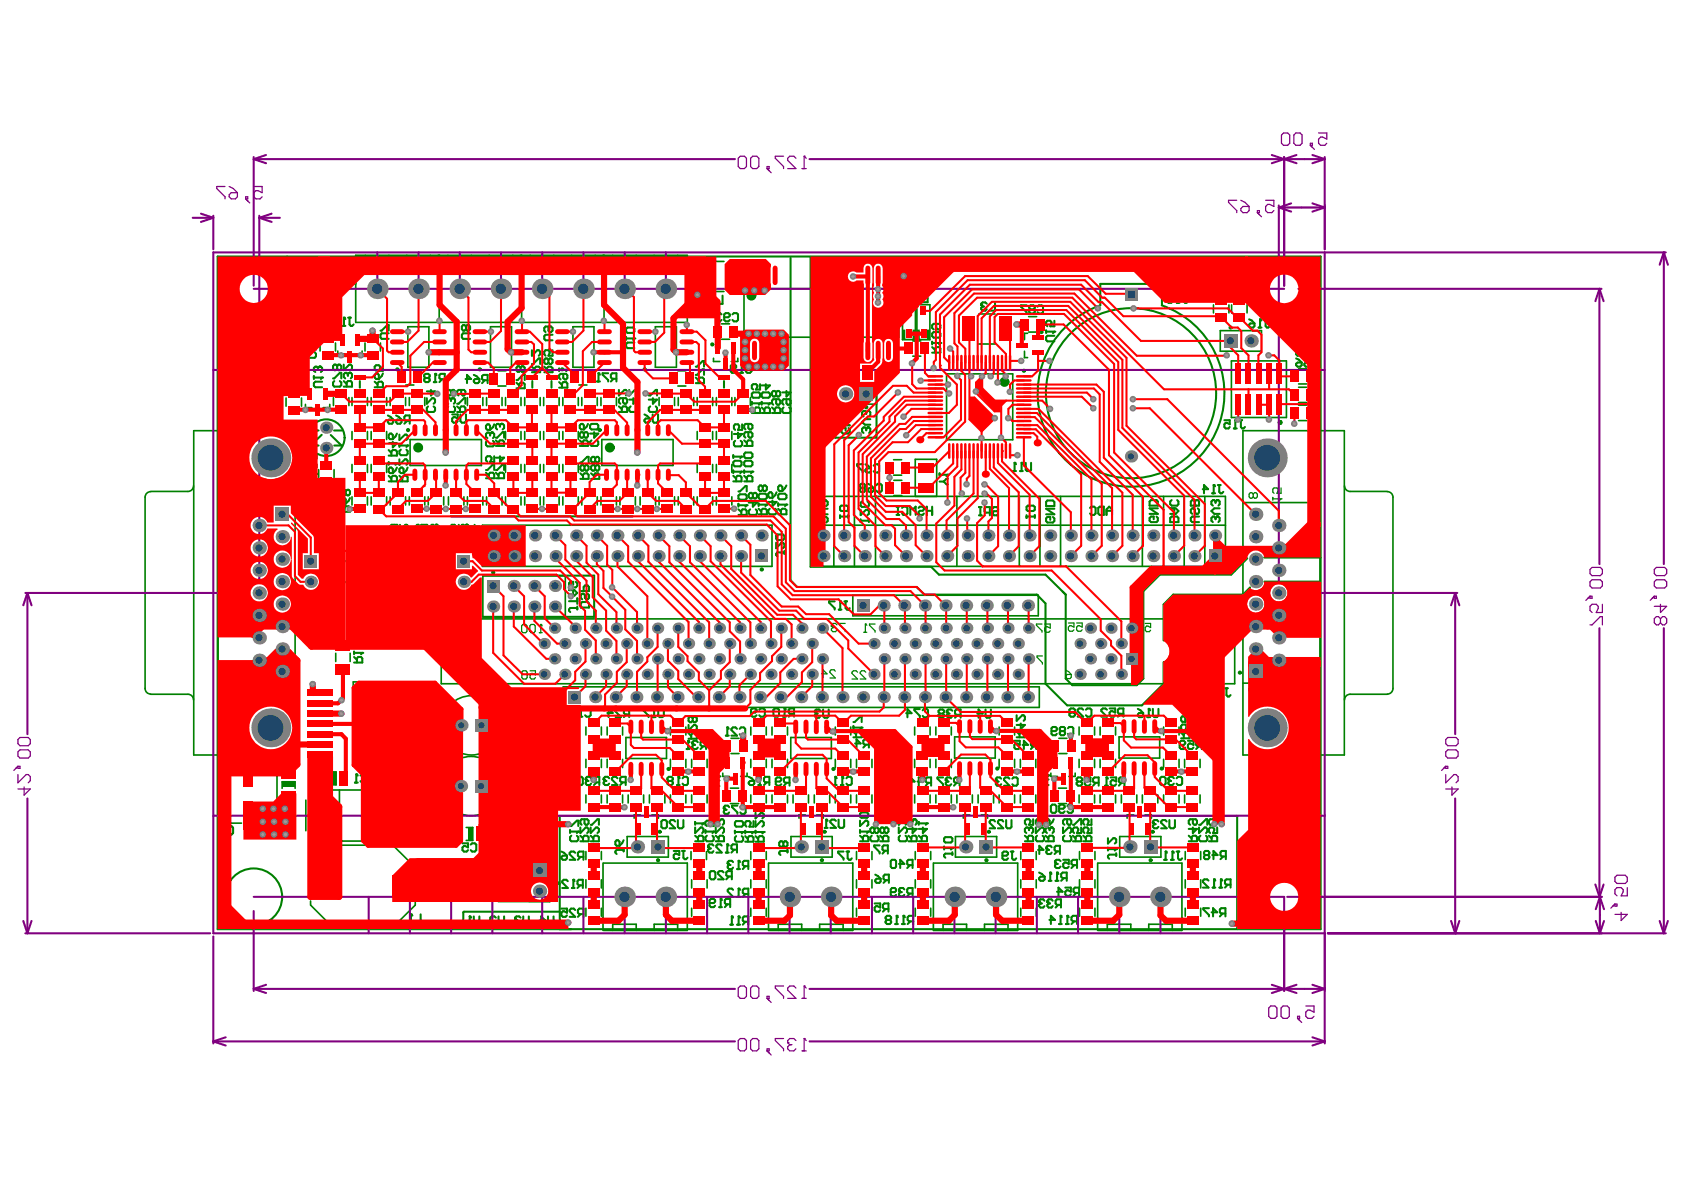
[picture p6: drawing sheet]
<svg xmlns="http://www.w3.org/2000/svg" width="297mm" height="210mm" viewBox="0 0 297 210" stroke-linecap="round" stroke-linejoin="round" font-family="sans-serif">
<g fill="#008000">
<path d="M159.2 58.1h.5v1.7h1.3v-1.7h.5v1.8h-2.3z"/>
<path d="M161.7 58.1h.5v1.7h1.3v-1.7h.5v1.8h-2.3z"/>
</g>
<g fill="none" stroke="#008000" stroke-width=".36">
<path d="M38.4 45.2h194.5v118.7h-194.5zM50.6 45.2v4.8h12.1M139.4 45.5v56.8l1.2 1.2h21.1l1.4 1.4h19.8l1.5 1.5v14.2l3.8 3.8h13.2l3.8-3.8v-3.8M143 45.3v54.7h21.2l1.4 1.4h18.8l3.6 3.5M205 53.7v-3.6h-10.9v3.8M54.8 75.9h1.4M56.7 76.7l-1.9 1.9h1.4M58.3 76.7l1.9 1.9h-1.2M58.9 75.9h1.4M63.5 67.2v1.2M93.9 67.2v1.2M97.3 67.2v1.2"/>
<path d="M127.7 67.2v1.2M147.3 67.7h7.3v9.5h-7.3zM57.4 99h22.2M79.5 91.1h32.1M220 98.5l-2.8 2.9h-12.6l-2.9 2.9v15.4l-1.2 1.2h-11.4l-1.1-1.2v-14.8M223 98.3h9.9M57.2 102.7h22.4M85.2 101.5h19.6v7.3h-19.6M187.4 104.3l.6 .6M220.5 103.6l-1.3 1.3h-12.2l-1.8 1.7v6.4M223 102.6h9.8M87.8 158.9v-7.2h9.2v7.3h-9.1"/>
<path d="M111.5 143.9h-12.8v20M116.5 143.9h23.9M145.6 143.9h23.8M174.6 143.9h23.8M203.5 143.9h14.7v20M98.7 160.8h-16.9l-.1 .1v2.9"/>
</g>
<g fill="none" stroke="#008000" stroke-width=".29">
<path d="M64.5 45v1.1h4.1v-1.1M71.8 45v1.1h4.1v-1.1M71.9 57.6h3.7v7.2h-3.7zM77.5 45v11.9M79 45v1.1h4.1v-1.1M86.3 45v1.1h4.1v-1.1M86.5 57.6h3.7v7.2h-3.7zM92 45v11.9M93.5 45v1.1h4.2v-1.1M100.8 45v1.1h4.2v-1.1M101.1 57.6h3.7v7.2h-3.7zM106.5 45v11.9"/>
<path d="M108.1 45v1.1h4.1v-1.1M115.4 45v1.1h4.1v-1.1M115.6 57.6h3.7v7.2h-3.7zM121.2 45h-58.5v11.9h58.5M121.2 45v11.9M124.8 51.4h2.9M124.8 46.1h2.9M127.3 59.8h1.4M127.3 57.1h1.4M131.2 50.9v8.5M131.2 59.5h27.4M131.3 50.9h27.2"/>
<path d="M158.6 50.9v8.5M159.2 53.7h2.3v6.2h-2.3zM161.7 53.7h2.3v6.2h-2.3zM172.6 55.4h2.9M181.3 58.8h-.6v1.1M181.4 58.6h1.5M181.4 55.9h1.5M214 53.8v1.4M215.2 58.3h7.3v3.7h-7.3zM216.8 53.8v1.4M217.2 53.8v1.4M220 53.8v1.4"/>
<path d="M34.2 76h17.9v57.2h-17.9zM38.5 76v57.2M50.5 70.2v1.4M53.2 70.2v1.4M53.9 71.3v.6h1.1M56.5 60.5v1.4M58.2 71.3v.6h-1.2M58.8 70.1v1.4M59.2 60.5v1.4M59.6 61.9v.6h1.1M61.5 70.1v1.4M62.1 70.1v1.4"/>
<path d="M62.1 76.1v1.4M63.9 61.9v.6h-1.2M64.4 60.5v1.4M64.8 70.1v1.4M64.8 76.1v1.4M65.5 70.1v1.4M65.5 76.1v1.4M67.1 60.5v1.4M68.2 70.1v1.4M68.2 76.1v1.4M68.8 70.1v1.4M71.5 70.1v1.4"/>
<path d="M71.6 67.9h1.4M71.6 65.2h1.4M72.2 70.1v1.4M72.3 77.5h12.6v4.6h-12.6zM74.9 70.1v1.4M82.4 70.1v1.4M85.2 70.1v1.4M85.8 70.1v1.4M87.8 65.4h1.4M87.8 68.1h1.4M88.6 70.1v1.4M89.2 70.1v1.4"/>
<path d="M89.2 76.1v1.4M91.9 70.1v1.4M91.9 76.1v1.4M92.6 70.1v1.4M92.6 76.1v1.4M95.3 70.1v1.4M95.3 76.1v1.4M95.9 70.1v1.4M95.9 76.1v1.4M98.6 70.1v1.4M98.6 76.1v1.4M99.3 70.1v1.4"/>
<path d="M99.3 76.1v1.4M102 70.1v1.4M102 76.1v1.4M102.1 67.9h1.4M102.1 65.2h1.4M102.6 70.1v1.4M105.3 70.1v1.4M106 70.1v1.4M106.1 77.5h12.6v4.6h-12.6zM108.7 70.1v1.4M116.3 70.1v1.4M119 70.1v1.4"/>
<path d="M119.6 65.4h1.4M119.6 68.1h1.4M119.6 70.1v1.4M122.4 70.1v1.4M123 70.1v1.4M123 76.1v1.4M125.7 70.1v1.4M125.7 76.1v1.4M125.9 63.2v.6h1.1M126.4 70.1v1.4M126.4 76.1v1.4M129.1 70.1v1.4"/>
<path d="M129.1 76.1v1.4M129.6 70.1v1.4M130.1 63.2v.6h-1.1M132.4 70.1v1.4M147.3 67.7h7.3v3.6h-7.3zM150.2 67h1.4M150.2 64.5h1.4M161 62.8h1.4M161 60.1h1.4M167 65.9h11.6v11.7h-11.6zM172.6 60.7h2.9M180.7 62v1.1h.6"/>
<path d="M217.2 63.7h9.7v9.9h-9.7zM219.2 76h17.9v57.2h-17.9zM229.1 74.2h1.4M229.1 71.5h1.4M229.1 67.7h1.4M229.1 65h1.4M229.1 71h1.4M229.1 68.3h1.4M232.8 76v57.2M25.6 87.7v33.7M26.6 86.7h6.6M38.5 88.6h13.6"/>
<path d="M56.2 82.8v1.5M58.9 82.8v1.5M62.1 81.9v1.4M62.1 87.6v1.5M64.8 81.9v1.4M64.8 87.6v1.5M65.5 81.9v1.4M65.5 87.6v1.5M68.2 81.9v1.4M68.2 87.6v1.5M68.8 87.6v1.5M71.5 87.6v1.5"/>
<path d="M72.2 87.6v1.5M74.9 87.6v1.5M75.5 87.6v1.5M78.3 87.6v1.5M79.1 87.6v1.5M81.8 87.6v1.5M82.4 87.6v1.5M85.1 92.6h51.1v7.3h-51.1zM85.2 87.6v1.5M85.8 87.6v1.5M88.6 87.6v1.5M89.2 81.9v1.4"/>
<path d="M89.2 87.6v1.5M91.9 81.9v1.4M91.9 87.6v1.5M92.6 81.9v1.4M92.6 87.6v1.5M95.3 81.9v1.4M95.3 87.6v1.5M95.9 81.9v1.4M95.9 87.6v1.5M98.6 81.9v1.4M98.6 87.6v1.5M99.3 81.9v1.4"/>
<path d="M99.3 87.6v1.5M102 81.9v1.4M102 87.6v1.5M102.6 87.6v1.5M105.3 87.6v1.5M106 87.6v1.5M108.7 87.6v1.5M109.3 87.6v1.5M112.1 87.6v1.5M112.9 87.6v1.5M115.6 87.6v1.5M116.3 87.6v1.5"/>
<path d="M119 87.6v1.5M119.6 87.6v1.5M122.4 87.6v1.5M123 81.9v1.4M123 87.6v1.5M125.7 81.9v1.4M125.7 87.6v1.5M126.4 81.9v1.4M126.4 87.6v1.5M129.1 81.9v1.4M129.1 87.6v1.5M143.4 87.6h72.8v12.3h-72.8z"/>
<path d="M143.4 92.6h72.8M147.1 87.6v12.3M150.7 87.6v12.3M154.4 87.6v12.3M157.6 83.8h1.4M157.6 81.1h1.4M157.7 87.4h1.4M157.7 84.7h1.4M161.4 87.6v-6.6h3.8v6.6M168.8 87.6v12.3M179.8 87.6v12.3M183.4 87.6v12.3"/>
<path d="M187.1 87.6v12.3M201.5 87.6v12.3M205.2 87.6v12.3M208.9 87.6v12.3M212.5 87.6v12.3M219.2 88.6h13.6M238.1 86.7h6.6M245.7 87.7v33.7M59.2 115.2v1.5M61.8 115.2v1.5M77.8 109.2h140v11.4h-140zM99.6 101.5h-14.4v7.3h14.5v-7.3"/>
<path d="M150.4 105h32.7v3.6h-32.7zM26.6 122.5h6.6M38.5 120.5h13.6M38.8 134.6h1.4M39.6 133.8v1.4M42.7 135h-2.3l-1.6 1.6v8.6h3.8M45 135h2.3l1.6 1.6v8.6h-3.9M49.8 139.1v-1.2h2.3v1.2M58.2 136.2h1.1v2.2h-1.1M59.9 139.3v9.1M64.8 120.3h-2.5v14.8h2.5M89 138.7h1.4"/>
<path d="M89.1 127.9h1.4M89.7 137.9v1.5M89.8 127.2v1.5M99.4 121.2h83.9v3.6h-83.9zM103.3 128.2v1.5M103.3 133.9v1.5M106.1 128.2v1.5M106.1 133.9v1.5M107.1 128.2v1.5M107.1 133.9v1.5M109.8 128.2v1.5M109.8 133.9v1.5"/>
<path d="M110.4 130.1h7.2v3.7h-7.2zM118.3 128.2v1.5M118.3 133.9v1.5M121 128.2v1.5M121 133.9v1.5M122 133.9v1.5M124.7 133.9v1.5M127.5 136.4v.6h1.2M128.8 139h1.5M128.9 132.9h1.5M128.9 130.2h1.5M131.8 136.4v.6h-1.2"/>
<path d="M132.4 128.2v1.5M132.4 133.9v1.5M135.2 128.2v1.5M135.2 133.9v1.5M136.2 128.2v1.5M136.2 133.9v1.5M138.9 128.2v1.5M138.9 133.9v1.5M139.5 130.1h7.1v3.7h-7.1zM147.3 128.2v1.5M147.3 133.9v1.5M150.1 128.2v1.5"/>
<path d="M150.1 133.9v1.5M151.1 133.9v1.5M153.8 133.9v1.5M161.3 128.2v1.5M161.3 133.9v1.5M164.1 128.2v1.5M164.1 133.9v1.5M165.1 128.2v1.5M165.1 133.9v1.5M167.8 128.2v1.5M167.8 133.9v1.5M168.4 130h7.1v3.7h-7.1z"/>
<path d="M176.2 128.2v1.5M176.2 133.9v1.5M179 128.2v1.5M179 133.9v1.5M180 133.9v1.5M182.7 133.9v1.5M185.4 136.4v.6h1.1M186.7 139h1.4M186.8 132.9h1.4M186.8 130.2h1.4M189.6 136.4v.6h-1.1M190.3 128.2v1.5"/>
<path d="M190.3 133.9v1.5M193.1 128.2v1.5M193.1 133.9v1.5M194 128.2v1.5M194 133.9v1.5M196.8 128.2v1.5M196.8 133.9v1.5M197.4 130h7.2v3.7h-7.2zM205.2 128.2v1.5M205.2 133.9v1.5M208 128.2v1.5M208 133.9v1.5"/>
<path d="M209 133.9v1.5M211.7 133.9v1.5M219.2 120.5h13.6M238.1 122.5h6.6M53.9 141.1v5.4M54.8 153.8v-.8l3.9-3.9h10.6l3.9 3.9v.8M54.8 158.9v.7l4 4h10.4l4-4v-.7M56.3 140.5v-1.2h10.3v1.2M56.3 147.2v1.2h10.3v-1.2M82.2 146h1.2v2.2h-1.2M93.4 151.7h3.6v7.3h-3.6zM103.3 140.2v1.4"/>
<path d="M103.3 150.2v1.4M103.3 155.2v1.4M106.1 140.2v1.4M106.1 150.2v1.4M106.1 155.2v1.4M106.4 152.2v11.9M106.4 152.2h14.8v11.9h-14.8M107.1 140.2v1.4M109.8 140.2v1.4M110.6 147.6h7.3v3.6h-7.3zM110.8 140.2v1.4M113 143.7h-1.1v.6"/>
<path d="M113.5 140.2v1.4M114.5 140.2v1.4M115 143.7h1.1v.6M117.3 140.2v1.4M118.3 140.2v1.4M121 140.2v1.4M121.9 150.2v1.4M122 140.2v1.4M122 155.2v1.4M124.6 150.2v1.4M124.7 140.2v1.4M124.7 155.2v1.4"/>
<path d="M128.8 141.7h1.5M132.4 140.2v1.4M132.4 150.2v1.4M132.4 155.2v1.4M135.2 140.2v1.4M135.2 150.2v1.4M135.2 155.2v1.4M135.6 152.2v11.9M135.6 152.2h14.8v11.9h-14.8M136.2 140.2v1.4M138.9 140.2v1.4M139.5 147.6h7.3v3.6h-7.3z"/>
<path d="M139.9 140.2v1.4M142.1 143.7h-1.2v.6M142.6 140.2v1.4M143.6 140.2v1.4M144.1 143.7h1.1v.6M146.4 140.2v1.4M147.3 140.2v1.4M150.1 140.2v1.4M151.1 140.2v1.4M151.1 150.2v1.4M151.1 155.2v1.4M153.8 140.2v1.4"/>
<path d="M153.8 150.2v1.4M153.8 155.2v1.4M161.3 140.2v1.4M161.4 150.2v1.4M161.4 155.2v1.4M164.1 140.2v1.4M164.2 150.2v1.4M164.2 155.2v1.4M164.6 152.2h14.9v11.9h-14.8zM165.1 140.2v1.4M167.8 140.2v1.4M168.5 147.6h7.3v3.6h-7.3z"/>
<path d="M168.8 140.2v1.4M171.1 143.7h-1.2v.6M171.5 140.2v1.4M172.5 140.2v1.4M173.1 143.7h1.1v.6M175.3 140.2v1.4M176.2 140.2v1.4M179 140.2v1.4M180 140.2v1.4M180.1 150.2v1.4M180.1 155.2v1.4M182.7 140.2v1.4"/>
<path d="M182.8 150.2v1.4M182.8 155.2v1.4M186.7 141.7h1.4M190.3 140.2v1.4M190.4 150.2v1.4M190.4 155.2v1.4M193.1 140.2v1.4M193.1 150.2v1.4M193.1 155.2v1.4M193.6 152.2v11.9M193.7 152.2h14.8v11.9h-14.8M194 140.2v1.4"/>
<path d="M196.8 140.2v1.4M197.5 147.6h7.3v3.6h-7.3zM197.8 140.2v1.4M200 143.7h-1.2v.6M200.5 140.2v1.4M201.5 140.2v1.4M202 143.7h1.1v.6M204.2 140.2v1.4M205.2 140.2v1.4M208 140.2v1.4M209 140.2v1.4M209.1 150.2v1.4"/>
<path d="M209.1 155.2v1.4M211.7 140.2v1.4M211.8 150.2v1.4M211.8 155.2v1.4M103.3 160.2v1.4M106.1 160.2v1.4M108.1 164.1v-1.1h4.1v1.1M115.4 164.1v-1.1h4.1v1.1M122 160.2v1.4M124.7 160.2v1.4M132.4 160.2v1.4M135.2 160.2v1.4"/>
<path d="M137.3 164.1v-1.1h4.1v1.1M144.6 164.1v-1.1h4.1v1.1M151.1 160.2v1.4M153.8 160.2v1.4M161.4 160.2v1.4M164.2 160.2v1.4M166.3 164.1v-1.1h4.2v1.1M173.7 164.1v-1.1h4.1v1.1M180.1 160.2v1.4M182.8 160.2v1.4M190.4 160.2v1.4M193.1 160.2v1.4"/>
<path d="M195.3 164.1v-1.1h4.2v1.1M202.6 164.1v-1.1h4.2v1.1M209.1 160.2v1.4M211.8 160.2v1.4"/>
</g>
<g fill="#008000">
<path d="M82.6 146h.8v2.2h-.8z" fill-rule="evenodd"/>
<path d="M49.8 137.9h2.3v.8h-2.3z" fill-rule="evenodd"/>
<path d="M58.5 136.2h.8v2.2h-.8z" fill-rule="evenodd"/>
</g>
<g fill="none" stroke="#008000" stroke-width=".22">
<path d="M46.4 86.6l.2 .2v.5l-.2 .3h-1l-.3-.3v-.5l.3-.2h.3l.2 .2v.8M152.4 111.5h.5M152.6 110.1h.1M152.6 110.1v1.4M152.6 110.1l.3 .2M154.4 110.1h-1v.2l1 1v.2M188 118.2l.5 .3 .5 .5M188 119.2l.2-.2h.8v.4l-.3 .3h-.5l-.2-.3zM45.3 121.2h.1M45.3 121.2h1.5M45.6 120.9l-.3 .3M46.6 122.1l.2 .2v.6l-.2 .2h-.5l-.3-.2 .3-.8h-.8v1"/>
<path d="M46.8 120.9v.5"/>
</g>
<path d="M214.7 91.1h.2l.2 .3v.4l-.2 .3" fill="none" stroke="#008000" stroke-width=".36"/>
<circle cx="214.7" cy="91.1" r=".18" fill="#008000"/>
<path d="M214.4 91.4v.2M214.4 91.4l-.2-.3h-.3l-.2 .3v.4l.2 .3M214.7 91.1l-.3 .3M214.7 88.2h.2l.2 .3v.4l-.2 .3M215.1 89.7h-.9l-.5 .4 .5 .5h.9" fill="none" stroke="#008000" stroke-width=".36"/>
<circle cx="214.7" cy="88.2" r=".18" fill="#008000"/>
<path d="M214.4 88.5v.2M214.4 88.5l-.2-.3h-.3l-.2 .3v.4l.2 .3M214.7 88.2l-.3 .3M184.4 148.4h1.5v-.7l-.2-.3h-.6l-.2 .3v.7M184.4 147.4l.5 .5M185.4 146h.3l.2 .2v.5l-.2 .2M187.5 146v.9l1-.9h.2l.3 .2v.5l-.3 .2M187.8 147.4l-.3 .3v.4l.3 .3h.9l.3-.3v-.4l-.3-.3M188.2 144.5v.7l.3 .3h.2l.3-.3v-.4l-.3-.3h-.9l-.3 .3v.4l.3 .3" fill="none" stroke="#008000" stroke-width=".36"/>
<circle cx="185.4" cy="146" r=".18" fill="#008000"/>
<path d="M184.5 58.3v.5M184.5 58.5h1.5M186 59.2h-1.3l-.2 .3v.5l.2 .2h1.3M184.7 88.3h1l.3 .2v.8h-1.5v-.8zM185.7 91.2l.3 .2v.5l-.3 .3h-1l-.2-.3v-.5l.2-.2h.6v.5M186 89.7h-1.5l1.5 1h-1.5M184.4 144.8l.3-.3h.2l.2 .3v.7h-.4l-.3-.3zM185.1 146.2v.2M185.1 146.2l-.2-.2h-.2l-.3 .2v.5l.3 .2M185.4 146l-.3 .2M185.9 144.5l-.2 .5-.6 .5" fill="none" stroke="#008000" stroke-width=".36"/>
<circle cx="186" cy="58.5" r=".18" fill="#008000"/>
<g fill="none" stroke="#008000" stroke-width=".36">
<path d="M186 58.5l-.3 .3M186 56.6v1h-.7l.2-.6v-.2l-.2-.2h-.6l-.2 .2v.5l.2 .3M132.3 89.8l-.2 .3v.5l.2 .2h1l.2-.2v-.5l-.2-.3M132.8 87.2l.2-.3h.3l.2 .3v.5l-.2 .2h-.3l-.2-.2M132.8 87.2l-.2-.3h-.3l-.2 .3v.5l.2 .2h.3l.2-.2M132.8 88.4v1l.7-.8h-1.4M132.8 87.2v.5M135.5 87.1l.3-.3h.2l.2 .3v.7h-.4l-.3-.2zM135.8 89.7l-.3 .3v.5l.3 .2h1l.2-.2v-.5l-.2-.3M136.2 88.3v1l.8-.8h-1.5M137 86.8l-.2 .5-.6 .5M129.6 146.5v.5"/>
<path d="M129.6 146.8h1.5M129.9 147.5l-.3 .2v.5l.3 .3h.9l.3-.3v-.5l-.3-.2M155.3 148.4h1.4v-.7l-.2-.3h-.5l-.3 .3v.7M155.3 147.4l.4 .5M156 146.2l-.3-.2h-.2l-.2 .2v.5l.2 .2h.2l.3-.2M156 146.2l.2-.2h.3l.2 .2v.5l-.2 .2h-.3l-.2-.2M156 146.2v.5M158.5 144.5v1l1-1h.2l.3 .3v.4l-.3 .3M158.5 146v.9l1-.9h.2l.3 .2v.5l-.3 .2M158.8 147.4l-.3 .3v.4l.3 .3h.9l.3-.3v-.4l-.3-.3"/>
</g>
<circle cx="131.1" cy="146.8" r=".18" fill="#008000"/>
<path d="M129.7 77.8l-.2 .2v.5l.2 .2h.9l.3-.2v-.5l-.3-.2M130.2 76.3v1l.7-.7h-1.4M130.9 74.8v1h-.7l.2-.7-.2-.3h-.5l-.2 .3v.5l.2 .2M100.6 146.4v.5M100.6 146.7h1.4M100.8 147.4l-.2 .3v.4l.2 .3h.9l.3-.3v-.4l-.3-.3M126.3 148.4h1.4v-.7l-.2-.3h-.5l-.2 .3v.7M126.3 144.5v1l.9-1h.3l.2 .3v.4l-.2 .3M126.3 146v.9l.9-.9h.3l.2 .2v.5l-.2 .2M126.3 147.4l.5 .5M129.9 144.8h.9l.3 .3v.5l-.3 .2h-.9l-.3-.2v-.5zM131.1 146.8l-.3 .2" fill="none" stroke="#008000" stroke-width=".36"/>
<circle cx="102" cy="146.7" r=".18" fill="#008000"/>
<path d="M86 77.8l-.3 .2v.5l.3 .2h1l.2-.2v-.5l-.2-.2M86.7 76.3h.3l.2 .3v.4l-.2 .3M100.6 145.7h.2l.9-.9h.3v.9M102 146.7l-.3 .2" fill="none" stroke="#008000" stroke-width=".36"/>
<circle cx="86.7" cy="76.3" r=".18" fill="#008000"/>
<g fill="none" stroke="#008000" stroke-width=".36">
<path d="M68.6 79.4l.4 .5M68.8 76.5h.2l.3 .2v.8h-.5l-.2-.3v-.5zM69.3 77.9v1l.7-.7h-1.4M70 76.5l-.2 .5-.5 .5M85.7 75.1l.3-.3h.2l.2 .3v.7h-.4l-.3-.2zM86.4 76.6v.2M86.4 76.6l-.2-.3h-.2l-.3 .3v.4l.3 .3M86.7 76.3l-.3 .3M87.2 74.8l-.2 .6-.6 .4M68.6 80.4h1.4v-.8l-.2-.2h-.5l-.3 .2v.8M62.5 116.9h1.4v-.8l-.2-.2h-.5l-.2 .2v.8M62.5 115.9l.5 .5"/>
<path d="M62.5 114.9v.5M62.5 115.2h1.4"/>
</g>
<circle cx="63.9" cy="115.2" r=".18" fill="#008000"/>
<g fill="none" stroke="#008000" stroke-width=".36">
<path d="M51.1 67h.2l1-.9h.3v.9M51.3 67.5l-.2 .3v.4l.2 .3h1l.3-.3v-.4l-.3-.3M52.6 64.6v1h-.8l.3-.5v-.2l-.3-.3h-.5l-.2 .3v.4l.2 .3M164.4 62.2h1.5v-.7l-.2-.3h-.6l-.2 .3v.7M164.4 61.2l.5 .5M164.4 60.3v.5M164.4 60.5h1.5M56.7 90.3h1.5v-.7l-.3-.3h-.4l-.3 .3v.7M56.7 89.3l.5 .5M57 87.8h.2l.3 .3v.7h-.5l-.3-.2v-.5zM57.5 86.4v.7l.2 .3h.2l.3-.3v-.5l-.3-.2h-.9l-.3 .2v.5l.3 .3M58.2 87.8l-.7 1"/>
<path d="M63.9 115.2l-.2 .2"/>
</g>
<circle cx="165.9" cy="60.5" r=".18" fill="#008000"/>
<path d="M164.4 58.8l.3-.2h1l.2 .2v.5l-.2 .3h-1l-.3-.3zM165.1 57.1v.7l.3 .3h.3l.2-.3v-.4l-.2-.3h-1l-.3 .3v.4l.3 .3M132.6 72.8h1.5v-.7l-.3-.2h-.5l-.2 .2v.7M132.6 71.9l.5 .4M132.6 70.9v.5M132.6 71.1h1.5M138.2 71.9l-.2 .2v.5l.2 .2h1l.2-.2v-.5l-.2-.2M138.7 70.4v.7l.2 .3h.3l.2-.3v-.4l-.2-.3h-1l-.2 .3v.4l.2 .3M138.7 69v.9l.7-.7h-1.4M165.9 60.5l-.2 .3" fill="none" stroke="#008000" stroke-width=".36"/>
<circle cx="134.1" cy="71.1" r=".18" fill="#008000"/>
<path d="M132.6 69.4l.3-.2h.9l.3 .2v.5l-.3 .3h-.9l-.3-.3zM134.1 71.1l-.3 .3M134.1 67.8v.9h-.8l.3-.5v-.2l-.3-.2h-.4l-.3 .2v.5l.3 .2M129.3 84.9h1.5v-.7l-.2-.3h-.5l-.2 .3v.7M129.3 83.9l.6 .5M129.3 83v.5M129.3 83.2h1.5" fill="none" stroke="#008000" stroke-width=".36"/>
<circle cx="130.8" cy="83.2" r=".18" fill="#008000"/>
<path d="M129.3 81.5l.3-.2h1l.2 .2v.5l-.2 .3h-1l-.3-.3zM129.3 80.3v.5M129.3 80.5h1.5M130.8 83.2l-.2 .3" fill="none" stroke="#008000" stroke-width=".36"/>
<circle cx="130.8" cy="80.5" r=".18" fill="#008000"/>
<g fill="none" stroke="#008000" stroke-width=".36">
<path d="M109.2 72.7h1.4v-.8l-.2-.2h-.5l-.2 .2v.8M109.2 68.8v1l.9-1h.3l.2 .2v.5l-.2 .3M109.2 71.7l.5 .5M109.9 70.2v.8l.2 .2h.3l.2-.2v-.5l-.2-.3h-1l-.2 .3v.5l.2 .2M68.6 84.9h1.4v-.7l-.2-.3h-.5l-.3 .3v.7M68.6 83.9l.4 .5M68.6 81.5v.5M68.6 81.7h1.4M68.8 82.5h.2l.3 .2v.8h-.5l-.2-.3v-.5zM70 82.5l-.2 .5-.5 .5M74.1 96.5h1.4v-.8l-.2-.2h-.5l-.2 .2v.8M74.1 92.8l.2-.2h1l.2 .2v.5l-.2 .2h-1l-.2-.2z"/>
<path d="M74.1 95.5l.5 .4M74.8 94.3l-.2-.3h-.3l-.2 .3v.4l.2 .3h.3l.2-.3M74.8 94.3l.3-.3h.2l.2 .3v.4l-.2 .3h-.2l-.3-.3M74.8 94.3v.4M83 96.5h1.4v-.8l-.2-.2h-.5l-.2 .2v.8M83 95.5l.5 .4M83.7 94v.7l.3 .3h.2l.2-.3v-.4l-.2-.3h-1l-.2 .3v.4l.2 .3M83.7 92.6v.9l.7-.7h-1.4M85.7 84.4h1.5v-.8l-.2-.2h-.6l-.2 .2v.8M85.7 82.9h.3l1-1h.2v1M85.7 83.4l.5 .5M87.2 80.5v1h-.8l.3-.8-.3-.2h-.4l-.3 .2v.5l.3 .3"/>
<path d="M130.8 80.5l-.2 .3M83.9 105.7v1l.7-.7h-1.4M84.6 107.2v.5M84.6 107.4h-1.2l-.2 .3v.2l.2 .2M100.4 106h1.4M100.4 104.1h.9l.5 .5-.5 .5h-.9M101.1 104.1v1M101.6 102.6l.2 .3v.5l-.2 .2h-1l-.2-.2v-.5l.2-.3h.5v.5M101.8 105.5v1M101.8 107v.5M101.8 107.2h-1.2l-.2 .3v.2l.2 .3"/>
</g>
<circle cx="70" cy="81.7" r=".18" fill="#008000"/>
<g fill="none" stroke="#008000" stroke-width=".36">
<path d="M228.6 64.2l.3-.3h.7v.5l-.3 .3h-.4l-.3-.3zM228.6 63.2l.5 .2 .5 .5M230.1 64.2l.2-.3h.8v.5l-.3 .3h-.5l-.2-.3zM230.1 63.2l.4 .2 .6 .5M231.5 63.4l.3-.2h.5l.2 .2v1l-.2 .3h-.5l-.3-.3M70 81.7l-.2 .3M215.6 121.7l-.2-.3h-.5l-.3 .3v.2M216.1 121.4h.5M216.3 121.4v1.2l.3 .3h.2l.3-.3M212.6 150.8l-.2-.2v-.2l.2-.3h.5l.2 .3v.2l-.2 .2M212.6 150.8h.5M212.6 150.8l-.2 .3v.2l.2 .3h.5l.2-.3v-.2l-.2-.3"/>
<path d="M213.8 150.8h1l-.8-.7v1.5M215.8 151.1l-.5 .5M216.2 151.1h-.7l-.2-.3v-.4l.2-.3h.7v1.5"/>
</g>
<path d="M224.5 87.7v.5M224.5 88h1.5M226 88h.1M226 86.1v.9h-.8l.3-.5v-.2l-.3-.2h-.5l-.2 .2v.5l.2 .2M226 88l-.3 .2M220.3 121.4v.5M220.3 121.7h1.5M221.8 121.7h.1M221.8 121.7l-.3 .2M225.4 121.6v.7l.2 .3h.3l.2-.3v-.5l-.2-.2h-1l-.2 .2v.5l.2 .3" fill="none" stroke="#008000" stroke-width=".22"/>
<circle cx="214.6" cy="121.9" r=".18" fill="#008000"/>
<path d="M214.6 121.9l.3 .2M214.9 122.1h.2M214.9 122.1l-.3 .3v.2l.3 .3h.5l.2-.3M206.6 151.7h.5M206.8 150.2v1.5M207.5 150.2h.5M207.8 150.2v1.2l.2 .3h.3l.2-.3" fill="none" stroke="#008000" stroke-width=".36"/>
<path d="M221.1 87.2l.2-.3h.2l.3 .3v.4l-.3 .3h-.2l-.2-.3M221.1 87.2l-.3-.3h-.3l-.2 .3v.4l.2 .3h.3l.3-.3M221.1 87.2v.4" fill="none" stroke="#008000" stroke-width=".22"/>
<circle cx="206.8" cy="150.2" r=".18" fill="#008000"/>
<path d="M205.4 151.7h.4M205.6 150.2v1.5M206.8 150.2l.3 .2" fill="none" stroke="#008000" stroke-width=".36"/>
<circle cx="205.6" cy="150.2" r=".18" fill="#008000"/>
<path d="M204.3 144.9l-.2-.3h-.5l-.2 .3v.2M205.6 150.2l.2 .2M205.8 144.9l-.3-.3h-.4l-.3 .3v.2l1 1h-1M206.3 144.6v1.2l.2 .3h.5l.2-.3v-1.2" fill="none" stroke="#008000" stroke-width=".36"/>
<circle cx="203.4" cy="145.1" r=".18" fill="#008000"/>
<g fill="none" stroke="#008000" stroke-width=".36">
<path d="M158.1 90.8h.5M158.1 89.4h.5M158.4 89.4v1.4M159.1 89.6l.2-.2h.5l.3 .2v1l-.3 .2h-.5l-.2-.2M160.6 90.8v-1.4l.4 .4 .5-.4v1.4M162 89.6l.2-.2h.5l.3 .2v.2l-.3 .3h-.5l-.2 .2v.3l.2 .2h.5l.3-.2M163.5 90.1h.9M163.5 89.4v1.4M164.4 89.4v1.4M172.7 89.4h.4M172.7 90.9h.4M172.9 89.4v1.5"/>
<path d="M174.6 90.4h-.7l-.2-.2v-.5l.2-.3h.7v1.5M175.1 89.7l.2-.3h.5l.3 .3v.2l-.3 .3h-.5l-.2 .2v.2l.2 .3h.5l.3-.3M192.3 89.6l.2-.2h.5l.2 .2v1l-.2 .2h-.5l-.2-.2M193.7 89.6l.3-.2h.7v1.4h-.7l-.3-.2zM195.2 90.8v-1l.4-.4 .6 .4v1M195.2 90.1h1M145.5 146h.5M145.7 144.6v1.4M147.4 144.8l-.2-.2h-.5l-.2 .2v.2l.9 1h-.9M147.9 144.6v1.2l.3 .2h.4l.3-.2v-1.2M148.8 150.2h-1v.2l1 1v.3M149.3 150.2h.5"/>
<path d="M149.5 150.2v1.2l.3 .3h.2l.2-.3M154.3 159.4h1v.7l-.5-.3h-.3l-.2 .3v.5l.2 .2h.5l.3-.2M203.4 145.1l.2 .3M203.6 145.4h.2M203.6 145.4l-.2 .2v.2l.2 .3h.5l.2-.3M156.2 160.3l-.5 .5M156.7 160.3h-.7l-.3-.2v-.5l.3-.2h.7v1.4"/>
</g>
<path d="M183.8 110.1h-1v.2l1 1v.2M183.9 115.7h-1v.2l1 1v.3M184.3 110.1h1v.7l-.6-.3h-.2l-.2 .3v.5l.2 .2h.5l.3-.2M201 111.4h.5M201.3 110h.1M201.3 110v1.4M201.3 110l.2 .2M202 110h1v.7l-.5-.3h-.3l-.2 .3v.5l.2 .2h.5l.3-.2" fill="none" stroke="#008000" stroke-width=".22"/>
<circle cx="145.7" cy="144.6" r=".18" fill="#008000"/>
<path d="M144.2 69.1l-.3-.2h-.5l-.2 .2v.2M145.6 69.1l-.2-.2h-.5l-.3 .2v.2l1 1h-1M146.1 68.9h.5M146.4 68.9v1.2l.2 .2h.2l.3-.2M145.7 144.6l.3 .2" fill="none" stroke="#008000" stroke-width=".36"/>
<path d="M144.9 118.9h1l-.7-.8v1.5M146.6 110.4h.1M146.6 110.4l.3 .3M146.9 110.7l-.3 .2v.3l.3 .2h.5l.2-.2M146.9 110.7h.2M147.3 118.4l-.2-.3h-.5l-.2 .3v.2l.9 1h-.9M147.6 110.2l-.2-.2h-.5l-.3 .2v.2M149.1 110h-1v.2l1 1v.2M151.3 118.6l-.3-.3h-.5l-.2 .3v.2l1 1h-1M152.7 118.6l-.2-.3h-.5l-.3 .3v.2l1 1h-1" fill="none" stroke="#008000" stroke-width=".22"/>
<circle cx="143.2" cy="69.3" r=".18" fill="#008000"/>
<g fill="none" stroke="#008000" stroke-width=".36">
<path d="M143.2 69.3l.2 .3M143.4 69.6h.3M143.4 69.6l-.2 .2v.3l.2 .2h.5l.3-.2M72.8 137.3h.5M73 135.9v1.4M73.8 135.9v1.2l.2 .2h.5l.2-.2v-1.2M87.4 132.8h-1v.2l1 1v.2M87.9 133l.2-.2h.5l.2 .2v1l-.2 .2h-.5l-.2-.2M99 151.2l.3-.3h.7v.5l-.2 .3h-.5l-.3-.3zM99 150.2l.5 .2 .5 .5M101.5 150.4l-.3-.2h-.5l-.2 .2v.3l1 1h-1M102.4 151.2l-.5 .5"/>
<path d="M102.9 151.2h-.7l-.3-.3v-.5l.3-.2h.7v1.5"/>
</g>
<path d="M92.3 118.3h.5l.2 .3v.9l-.2 .3h-.5l-.3-.3v-.9zM93.5 118.3h.9v.7l-.4-.2h-.3l-.2 .2v.5l.2 .3h.5l.2-.3" fill="none" stroke="#008000" stroke-width=".22"/>
<circle cx="73" cy="135.9" r=".18" fill="#008000"/>
<path d="M76.5 67.4h.5M76.8 65.9v1.5M78 66.9l-.5 .5M78.4 66.9h-.7l-.2-.2v-.5l.2-.3h.7v1.5M77.6 103.8l-.2-.3h-.5l-.2 .3v.2l.9 1h-.9M79.1 103.8l-.3-.3h-.4l-.3 .3v.2l1 1h-1M79.6 103.5h.4M79.8 103.5v1.2l.2 .3h.3l.3-.3M73 135.9l.3 .2" fill="none" stroke="#008000" stroke-width=".36"/>
<circle cx="76.8" cy="65.9" r=".18" fill="#008000"/>
<path d="M75.1 66.7l-.3-.3v-.2l.3-.3h.4l.3 .3v.2l-.3 .3M75.1 66.7l-.3 .2v.2l.3 .3h.4l.3-.3v-.2l-.3-.2M75.1 66.7h.4M76.8 65.9l.2 .3M67.3 148.6h.5M67.6 147.1v1.5M68.3 147.3l.3-.2h.7v1.5h-.7l-.3-.3z" fill="none" stroke="#008000" stroke-width=".36"/>
<circle cx="67.6" cy="147.1" r=".18" fill="#008000"/>
<path d="M67.6 147.1l.2 .2M215.1 156.6h.5M215.4 155.1v1.5M216.6 156.1l-.5 .5M217.1 156.1h-.8l-.2-.3v-.5l.2-.2h.8v1.5" fill="none" stroke="#008000" stroke-width=".36"/>
<path d="M49.5 87.5h.1M49.5 87.5h1.5M49.8 87.2l-.3 .3M51 87.2v.5M50.2 121.5l-.2-.2h-.2l-.3 .2v.5l.3 .2h.2l.2-.2M50.2 121.5l.3-.2h.2l.3 .2v.5l-.3 .2h-.2l-.3-.2M50.2 121.5v.5" fill="none" stroke="#008000" stroke-width=".22"/>
<circle cx="215.4" cy="155.1" r=".18" fill="#008000"/>
<path d="M213.9 156.6h.5M214.2 155.1v1.5M215.4 155.1l.2 .2" fill="none" stroke="#008000" stroke-width=".36"/>
<circle cx="214.2" cy="155.1" r=".18" fill="#008000"/>
<g fill="none" stroke="#008000" stroke-width=".36">
<path d="M213.8 87h.5M214.1 85.6v1.4M214.8 85.6h.5M215.1 85.6v1.2l.2 .2h.2l.3-.2M213.2 155.3l-.3-.2h-.5l-.2 .2v.3l1 1h-1M213.2 148.4h1.5v-.7l-.3-.3h-.4l-.3 .3v.7M213.2 147.4l.5 .5M213.5 144.5h.9l.3 .3v.4l-.3 .3h-.9l-.3-.3v-.4zM214.2 155.1l.2 .2M214.7 146v.9h-.7l.2-.7-.2-.2h-.5l-.3 .2v.5l.3 .2M213.2 160.2h-.9v.2l.9 1v.2M213.7 160.9h1l-.7-.7v1.4"/>
<path d="M215.6 161.1l-.4 .5M216.2 161.1h-.8l-.2-.2v-.5l.2-.2h.8v1.4"/>
</g>
<circle cx="214.1" cy="85.6" r=".18" fill="#008000"/>
<path d="M217.6 75.6h.5M217.9 74.1v1.5M218.6 74.1h.5M218.9 74.1v1.2l.2 .3h.2l.3-.3M212.2 86.3h.9l-.7-.7v1.4M214.1 85.6l.2 .2" fill="none" stroke="#008000" stroke-width=".36"/>
<circle cx="217.9" cy="74.1" r=".18" fill="#008000"/>
<path d="M216 74.1h.9v.7l-.5-.2h-.2l-.2 .2v.5l.2 .3h.5l.2-.3M217.9 74.1l.2 .2M207.1 137.3l-.3-.3h-.5l-.2 .3v.2M207.5 137.3l.3-.3h.5l.2 .3v.9l-.2 .3h-.5l-.3-.3M209.7 148.4h1.4v-.7l-.2-.3h-.5l-.2 .3v.7M209.7 147.4l.5 .5M210.4 144.5v.7l.3 .3h.2l.2-.3v-.4l-.2-.3h-1l-.2 .3v.4l.2 .3M210.4 146v.9l.7-.7h-1.4" fill="none" stroke="#008000" stroke-width=".36"/>
<circle cx="206.1" cy="137.5" r=".18" fill="#008000"/>
<path d="M202.4 126.5h.5M202.6 125v1.5M203.4 125v1.2l.2 .3h.5l.2-.3v-1.2M204.6 137.3l.3-.3h.5l.2 .3v.9l-.2 .3h-.5l-.3-.3zM206.1 137.5l.2 .2M206.3 137.7h.3M206.3 137.7l-.2 .3v.2l.2 .3h.5l.3-.3M208.3 130.2h1.5v-.7l-.3-.2h-.4l-.3 .2v.7M208.3 129.3l.5 .4M208.6 126.3h.2l.3 .3v.7h-.5l-.3-.2v-.5zM209.8 127.8v1h-.7l.2-.5v-.2l-.2-.3h-.5l-.3 .3v.4l.3 .3M209.8 126.3l-.7 1" fill="none" stroke="#008000" stroke-width=".36"/>
<circle cx="202.6" cy="125" r=".18" fill="#008000"/>
<g fill="none" stroke="#008000" stroke-width=".36">
<path d="M207.6 53.4h.4M207.8 52v1.4M208.6 52h.4M208.8 52v1.2l.2 .2h.3l.2-.2M202.8 88.5l.2-.3h1l.2 .3v.7h-1.4zM204 91.1l.2 .3v.4l-.2 .3h-1l-.2-.3v-.4l.2-.3h.5v.5M204.2 89.7h-1.4l1.4 .9h-1.4M206.4 91.4l.3-.3h.9l.3 .3v.7h-1.5zM206.4 89.7h1l.5 .4-.5 .5h-1M206.7 88.2l-.3 .3v.4l.3 .3h.9l.3-.3v-.4l-.3-.3M207.1 89.7v.9M200.7 125l.9 .8"/>
<path d="M200.9 125.8h.7v.4l-.2 .3h-.5l-.2-.3v-.2zM202.6 125l.3 .3"/>
</g>
<path d="M201 118.1h.5M201.3 116.6h.1M201.3 116.6v1.5M201.3 116.6l.2 .2" fill="none" stroke="#008000" stroke-width=".22"/>
<circle cx="207.8" cy="52" r=".18" fill="#008000"/>
<g fill="none" stroke="#008000" stroke-width=".36">
<path d="M205.9 52.7h.7l.2-.3v-.2l-.2-.2h-.5l-.2 .2v1l.2 .2h.5l.2-.2M207.8 52l.2 .2M189.2 148.4h1.5v-.7l-.3-.3h-.4l-.3 .3v.7M189.2 145.5h.3l.9-1h.3v1M189.2 147.4l.5 .5M190.7 146v.9h-.7l.2-.5v-.2l-.2-.2h-.5l-.3 .2v.5l.3 .2M191.1 148.4h1.4v-.7l-.2-.3h-.5l-.3 .3v.7M191.1 147.4l.4 .5M192.5 146v.9h-.7l.2-.7-.2-.2h-.5l-.2 .2v.5l.2 .2M192.5 144.5v1h-.7l.2-.5v-.2l-.2-.3h-.5l-.2 .3v.4l.2 .3M195.4 149.5v.5M195.4 149.8h1.5"/>
<path d="M196.9 150.5v.5M196.9 150.8h-1.3l-.2 .2v.2l.2 .3"/>
</g>
<circle cx="196.9" cy="149.8" r=".18" fill="#008000"/>
<path d="M194.9 138.6h.5M195.2 137.1v1.5M195.9 137.1h1v.8l-.5-.3h-.2l-.3 .3v.4l.3 .3h.4l.3-.3M197.8 138.1l-.4 .5M198.3 138.1h-.7l-.2-.2v-.6l.2-.2h.7v1.5M195.4 147.8v1l1-1h.2l.3 .3v.5l-.3 .2M196.9 149.8l-.3 .2" fill="none" stroke="#008000" stroke-width=".36"/>
<circle cx="195.2" cy="137.1" r=".18" fill="#008000"/>
<g fill="none" stroke="#008000" stroke-width=".36">
<path d="M190.2 137.9l-.3-.3v-.3l.3-.2h.4l.3 .2v.3l-.3 .3M190.2 137.9l-.3 .2v.2l.3 .3h.4l.3-.3v-.2l-.3-.2M190.2 137.9h.4M191.4 137.1h.9v.8l-.7-.3-.2 .3v.4l.2 .3h.5l.2-.3M193.3 138.1l-.5 .5M193.8 138.1h-.7l-.3-.2v-.6l.3-.2h.7v1.5M195.2 137.1l.2 .2M195.2 125.2l-.2-.2h-.5l-.2 .2v.2l.9 1h-.9M195.7 125h1v.7l-.5-.3h-.2l-.3 .3v.5l.3 .2h.4l.3-.2M197.6 125.9l-.4 .5M198.2 125.9h-.8l-.2-.2v-.5l.2-.2h.8v1.4M185.7 158.9l-.2-.3h-.5l-.3 .3v.2"/>
<path d="M186.7 159.6l-.5 .5M187.1 159.6h-.7l-.2-.2v-.5l.2-.3h.7v1.5"/>
</g>
<circle cx="184.7" cy="159.1" r=".18" fill="#008000"/>
<path d="M184.2 158.9l-.2-.3h-.5l-.2 .3v.2M184.7 159.1l.3 .3M185 159.4h.2M185 159.4l-.3 .2v.2l.3 .3h.5l.2-.3" fill="none" stroke="#008000" stroke-width=".36"/>
<circle cx="183.3" cy="159.1" r=".18" fill="#008000"/>
<path d="M180.8 148.4h1.4v-.7l-.2-.3h-.5l-.2 .3v.7M180.8 147.4l.5 .5M181.8 146h.2l.2 .2v.5l-.2 .2M183.3 159.1l.2 .3M183.5 159.4h.3M183.5 159.4l-.2 .2v.2l.2 .3h.5l.2-.3" fill="none" stroke="#008000" stroke-width=".36"/>
<circle cx="181.8" cy="146" r=".18" fill="#008000"/>
<path d="M181.5 146.2v.2M181.5 146.2l-.2-.2h-.3l-.2 .2v.5l.2 .2M181.8 146l-.3 .2M182.2 144.5v1h-.7l.3-.7-.3-.3h-.5l-.2 .3v.4l.2 .3M185.5 149.4l-.2-.2h-.5l-.2 .2v.3M186.5 150.2l-.5 .4M187 150.2h-.8l-.2-.3v-.5l.2-.2h.8v1.4" fill="none" stroke="#008000" stroke-width=".36"/>
<circle cx="184.6" cy="149.7" r=".18" fill="#008000"/>
<path d="M183.5 136.6v.4M183.5 136.8h1.5M185 137.5h-1.2l-.3 .2v.5l.3 .3h1.2M182.7 146v.9l1-.9h.2l.3 .2v.5l-.3 .2M182.9 147.4l-.2 .3v.4l.2 .3h1l.3-.3v-.4l-.3-.3M182.9 144.5h1l.3 .3v.4l-.3 .3h-1l-.2-.3v-.4zM183.1 149.9h1l-.8-.7v1.4M184.6 149.7l.2 .2M184.8 149.9h.2M184.8 149.9l-.2 .3v.2l.2 .2h.5l.2-.2" fill="none" stroke="#008000" stroke-width=".36"/>
<circle cx="185" cy="136.8" r=".18" fill="#008000"/>
<g fill="none" stroke="#008000" stroke-width=".36">
<path d="M179.9 83.1h.5M180.2 81.6v1.5M180.9 81.6v1.3l.2 .2h.6l.2-.2v-1.3M181.1 89.4l.2-.2h1l.2 .2v.5l-.2 .2h-1l-.2-.2zM181.1 91.1h1.4M181.1 90.9v.5M182.5 90.9v.5M179.3 130h1.5v-.7l-.2-.2h-.5l-.3 .2v.7M179.3 126.2v.9l1-.9h.3l.2 .2v.5l-.2 .2M179.3 129.1l.5 .4M180.1 127.6v1l.7-.7h-1.5M184.2 135.1l.3-.3h.2l.3 .3v.5l-.3 .2h-.2l-.3-.2"/>
<path d="M184.2 135.1l-.2-.3h-.2l-.3 .3v.5l.3 .2h.2l.2-.2M184.2 135.1v.5M185 136.8l-.3 .2"/>
</g>
<circle cx="180.2" cy="81.6" r=".18" fill="#008000"/>
<path d="M178.7 83.1h.5M179 81.6v1.5M180.2 81.6l.2 .3" fill="none" stroke="#008000" stroke-width=".36"/>
<circle cx="179" cy="81.6" r=".18" fill="#008000"/>
<path d="M181.1 53.9h-1v.2l1 1v.2M181.8 54.6l-.3-.3v-.2l.3-.2h.5l.2 .2v.2l-.2 .3M181.8 54.6l-.3 .2v.3l.3 .2h.5l.2-.2v-.3l-.2-.2M181.8 54.6h.5M183 54.1l.3-.2h.4l.3 .2v1l-.3 .2h-.4l-.3-.2M179 81.6l.2 .3M166.5 149.3v.5M166.5 149.6h1.5M168 150.3v.5M168 150.6h-1.3l-.2 .2v.2l.2 .3" fill="none" stroke="#008000" stroke-width=".36"/>
<circle cx="168" cy="149.6" r=".18" fill="#008000"/>
<path d="M168 125.4l-.3-.3h-.4l-.3 .3v.2M168.9 126.1l-.4 .5M169.4 126.1h-.7l-.2-.2v-.5l.2-.3h.7v1.5M166.5 147.9l.2-.2h1l.3 .2v.5l-.3 .2h-1l-.2-.2zM168 149.6l-.3 .2" fill="none" stroke="#008000" stroke-width=".36"/>
<circle cx="167" cy="125.6" r=".18" fill="#008000"/>
<path d="M174.1 53.6l-.3-.3h-.5l-.2 .3v.2M175.5 53.3v1.5h-1M165.8 125.9h.5M165.8 125.9l-.3 .2v.2l.3 .3h.5l.2-.3v-.2l-.2-.2M165.8 125.9l-.3-.3v-.2l.3-.3h.5l.2 .3v.2l-.2 .3M167 125.6l.3 .3M167.3 125.9h.2M167.3 125.9l-.3 .2v.2l.3 .3h.4l.3-.3M172.4 125.9h.9l-.7-.8v1.5M173.8 125.1v1.2l.3 .3h.5l.2-.3v-1.2" fill="none" stroke="#008000" stroke-width=".36"/>
<circle cx="173.1" cy="53.8" r=".18" fill="#008000"/>
<path d="M173.1 53.8l.2 .3M173.3 54.1h.2M173.3 54.1l-.2 .2v.2l.2 .3h.5l.3-.3M159.1 163h.5M159.4 161.5v1.5M160.6 162.5l-.5 .5M161.1 162.5h-.8l-.2-.2v-.5l.2-.3h.8v1.5" fill="none" stroke="#008000" stroke-width=".36"/>
<circle cx="159.4" cy="161.5" r=".18" fill="#008000"/>
<path d="M157.9 163h.5M158.2 161.5v1.5M159.4 161.5l.2 .3" fill="none" stroke="#008000" stroke-width=".36"/>
<circle cx="158.2" cy="161.5" r=".18" fill="#008000"/>
<path d="M159.5 156.9l-.2-.3h-.5l-.2 .3v.2M160.5 157.6l-.5 .5M161 157.6h-.8l-.2-.2v-.5l.2-.3h.8v1.5M156.5 162.3l-.3-.3v-.2l.3-.3h.4l.3 .3v.2l-.3 .3M156.5 162.3l-.3 .2v.2l.3 .3h.4l.3-.3v-.2l-.3-.2M156.5 162.3h.4M158.2 161.5l.2 .3" fill="none" stroke="#008000" stroke-width=".36"/>
<circle cx="158.6" cy="157.1" r=".18" fill="#008000"/>
<path d="M157.1 157.4h.7l.3-.3v-.2l-.3-.3h-.5l-.2 .3v.9l.2 .3h.5l.3-.3M158.6 157.1l.2 .3M158.8 157.4h.2M158.8 157.4l-.2 .2v.2l.2 .3h.5l.2-.3M160.2 148.4h1.5v-.7l-.2-.3h-.5l-.3 .3v.7M160.2 147.4l.5 .5M161 146v.9l.7-.7h-1.5M161.2 144.5h.3l.2 .3v.4l-.2 .3" fill="none" stroke="#008000" stroke-width=".36"/>
<circle cx="161.2" cy="144.5" r=".18" fill="#008000"/>
<path d="M161 144.8v.2M161 144.8l-.3-.3h-.2l-.3 .3v.4l.3 .3M161.2 144.5l-.2 .3M162.1 148.4h1.4v-.7l-.2-.3h-.5l-.2 .3v.7M162.1 147.4l.5 .5M162.1 145v.5M162.1 145.2h1.4M162.8 146v.9l.7-.7h-1.4" fill="none" stroke="#008000" stroke-width=".36"/>
<circle cx="163.5" cy="145.2" r=".18" fill="#008000"/>
<g fill="none" stroke="#008000" stroke-width=".36">
<path d="M162.4 52.3h1l.2 .3v.7h-1.4v-.7zM163.1 50.9h.3l.2 .2v.5l-.2 .3M159.8 125.8h1l-.7-.7v1.4M160.4 137.9h.9l-.7-.8v1.5M161.8 137.9h1l-.7-.8v1.5M162.2 125.1h-.9v.2l.9 1v.2M162.7 125.3l.3-.2h.5l.2 .2v1l-.2 .2h-.5l-.3-.2M163.8 138.1l-.5 .5M164.2 138.1h-.7l-.2-.2v-.6l.2-.2h.7v1.5M155.2 149.1h-1v.2l1 1v.3M156.1 150.1l-.4 .5M156.6 150.1h-.7l-.2-.3v-.5l.2-.2h.7v1.5"/>
<path d="M157.1 151.9l.2-.2h.5l.3 .2v1l-.3 .2h-.5l-.2-.2zM158.6 152.4h.9l-.7-.7v1.4M160.5 152.6l-.5 .5M161 152.6h-.8l-.2-.2v-.5l.2-.2h.8v1.4M163.5 145.2l-.2 .3"/>
</g>
<circle cx="163.1" cy="50.9" r=".18" fill="#008000"/>
<path d="M159.6 50.9v1l1-1h.2l.3 .2v.5l-.3 .3M159.8 52.3h1l.3 .3v.7h-1.5v-.7zM162.9 51.1v.3M162.9 51.1l-.3-.2h-.2l-.2 .2v.5l.2 .3M163.1 50.9l-.2 .2M148.3 138.5h.5M148.6 137v1.5M149.3 137.3l.2-.3h.5l.2 .3v.9l-.2 .3h-.5l-.2-.3" fill="none" stroke="#008000" stroke-width=".36"/>
<circle cx="148.6" cy="137" r=".18" fill="#008000"/>
<path d="M147.1 138.5h.5M147.3 137v1.5M148.6 137l.2 .3" fill="none" stroke="#008000" stroke-width=".36"/>
<circle cx="147.3" cy="137" r=".18" fill="#008000"/>
<path d="M147.3 137l.3 .3M150.5 130h1.5v-.7l-.3-.2h-.4l-.3 .2v.7M150.5 129.1l.5 .4M150.5 128.1v.5M150.5 128.3h1.5" fill="none" stroke="#008000" stroke-width=".36"/>
<circle cx="152" cy="128.3" r=".18" fill="#008000"/>
<path d="M144.7 125.4l-.2-.3h-.5l-.3 .3v.2M145.2 125.1v1.2l.2 .3h.5l.3-.3v-1.2M150.5 127.4h.3l.9-1h.3v1M152 128.3l-.3 .3" fill="none" stroke="#008000" stroke-width=".36"/>
<circle cx="143.7" cy="125.6" r=".18" fill="#008000"/>
<path d="M145.5 91.2h.2l.3 .2v.5l-.3 .3M148.2 89.4l.2-.2h1l.2 .2v.5l-.2 .2h-1l-.2-.2zM148.2 91.1h1.4M148.2 90.9v.5M149.6 90.9v.5M143.7 125.6l.3 .3M144 125.9h.2M144 125.9l-.3 .2v.2l.3 .3h.5l.2-.3" fill="none" stroke="#008000" stroke-width=".36"/>
<circle cx="145.5" cy="91.2" r=".18" fill="#008000"/>
<path d="M145.3 91.4v.3M145.3 91.4l-.3-.2h-.2l-.3 .2v.5l.3 .3M145.5 91.2l-.2 .2M145.5 88.3h.2l.3 .2v.5l-.3 .3M146 89.7h-1l-.5 .5 .5 .5h1" fill="none" stroke="#008000" stroke-width=".36"/>
<circle cx="145.5" cy="88.3" r=".18" fill="#008000"/>
<g fill="none" stroke="#008000" stroke-width=".36">
<path d="M147.4 47.5l-.2-.2h-.5l-.2 .2v.3l.9 .9h-.9M148 47.3v1.2l.2 .2h.5l.2-.2v-1.2M143.6 65.4l.2-.3h.5l.2 .3v.9l-.2 .3h-.5l-.2-.3zM145 65.1l1 .7M145 66.1l.3-.3h.7v.5l-.3 .3h-.4l-.3-.3zM146.9 66.1l-.4 .5M147.4 66.1h-.7l-.2-.3v-.4l.2-.3h.7v1.5M145.3 88.5v.3M145.3 88.5l-.3-.2h-.2l-.3 .2v.5l.3 .3M145.5 88.3l-.2 .2M131.4 148.5h1.5v-.8l-.3-.2h-.4l-.3 .2v.8M131.4 147.5l.5 .5"/>
<path d="M131.4 146.5v.5M131.4 146.8h1.5"/>
</g>
<circle cx="132.9" cy="146.8" r=".18" fill="#008000"/>
<path d="M132.9 146.8l-.3 .2M132.9 144.8v1h-.7l.2-.5v-.2l-.2-.3h-.5l-.3 .3v.5l.3 .2M133.3 148.5h1.4v-.8l-.2-.2h-.5l-.3 .2v.8M133.3 147.5l.4 .5M133.3 146.5v.5M133.3 146.8h1.4M138.2 148.6l.2-.2h.2l.3 .2v.5l-.3 .3h-.2l-.2-.3M138.2 148.6l-.3-.2h-.2l-.3 .2v.5l.3 .3h.2l.3-.3M138.2 148.6v.5M138.9 149.8v.6M138.9 150.1h-1.2l-.3 .3v.2l.3 .2" fill="none" stroke="#008000" stroke-width=".36"/>
<circle cx="134.7" cy="146.8" r=".18" fill="#008000"/>
<path d="M133.8 138.5h.4M134 137v1.5M135.2 138l-.4 .5M135.7 138h-.7l-.2-.3v-.4l.2-.3h.7v1.5M133.3 143.4v1l.9-1h.3l.2 .2v.5l-.2 .3M133.3 144.8v1l.9-1h.3l.2 .3v.5l-.2 .2M134.7 146.8l-.2 .2" fill="none" stroke="#008000" stroke-width=".36"/>
<circle cx="134" cy="137" r=".18" fill="#008000"/>
<path d="M132.1 137l.5 .3 .4 .4M132.1 138l.2-.3h.7v.5l-.2 .3h-.5l-.2-.3zM134 137l.2 .3M136.8 137.9h.8l.2-.3v-.3l-.2-.2h-.5l-.3 .2v1l.3 .3h.5l.2-.3M138.1 126.4h.5M138.4 125v1.4M138.8 138.1l-.5 .5M139.3 138.1h-.8l-.2-.2v-.6l.2-.2h.8v1.5M139.6 125.9l-.5 .5M140.1 125.9h-.8l-.2-.2v-.5l.2-.2h.8v1.4" fill="none" stroke="#008000" stroke-width=".36"/>
<circle cx="138.4" cy="125" r=".18" fill="#008000"/>
<path d="M133.8 90.7h1.5v-.7l-.3-.3h-.5l-.2 .3v.7M133.8 89.7l.5 .5M133.8 88.8v.5M133.8 89h1.5M132.5 125.7h.7l.2-.3v-.2l-.2-.2h-.5l-.2 .2v1l.2 .2h.5l.2-.2M133.9 125.2l.3-.2h.4l.3 .2v1l-.3 .2h-.4l-.3-.2M136.4 125.2l.3-.2h.5l.2 .2v1l-.2 .2h-.5l-.3-.2zM138.4 125l.2 .2" fill="none" stroke="#008000" stroke-width=".36"/>
<circle cx="135.3" cy="89" r=".18" fill="#008000"/>
<path d="M134 87.1h1l.3 .2v.5l-.3 .3h-1l-.2-.3v-.5zM134.5 85.9l.3-.3h.2l.3 .3v.5l-.3 .2h-.2l-.3-.2M134.5 85.9l-.2-.3h-.3l-.2 .3v.5l.2 .2h.3l.2-.2M134.5 85.9v.5M135.3 89l-.3 .3M137.3 90.7h1.4v-.7l-.2-.3h-.5l-.3 .3v.7M137.3 89.7l.4 .5M137.3 88.8v.5M137.3 89h1.4" fill="none" stroke="#008000" stroke-width=".36"/>
<circle cx="138.7" cy="89" r=".18" fill="#008000"/>
<path d="M131.3 78.7h1.4v-.8l-.2-.2h-.5l-.3 .2v.8M131.3 77.7l.4 .4M132 74.8v.7l.2 .3h.3l.2-.3v-.5l-.2-.2h-1l-.2 .2v.5l.2 .3M132 76.2v.8l.2 .2h.3l.2-.2v-.5l-.2-.3h-1l-.2 .3v.5l.2 .2M137.5 87.1h1l.2 .2v.5l-.2 .3h-1l-.2-.3v-.5zM137.5 85.6h.2l.3 .3v.7h-.5l-.2-.2v-.5zM138.7 89l-.2 .3M138.7 85.6l-.7 1M127.1 158.6v1.4M128.3 159.5l-.4 .5M128.8 159.5h-.7l-.2-.2v-.5l.2-.2h.7v1.4M126.9 160h.4" fill="none" stroke="#008000" stroke-width=".36"/>
<circle cx="127.1" cy="158.6" r=".18" fill="#008000"/>
<path d="M122.6 148.4h1.5v-.7l-.2-.3h-.6l-.2 .3v.7M122.6 146v.9l1-.9h.3l.2 .2v.5l-.2 .2M122.6 147.4l.5 .5M122.6 145v.5M122.6 145.2h1.5M125.2 159.3h.7l.2-.3v-.2l-.2-.2h-.5l-.2 .2v1l.2 .2h.5l.2-.2M127.1 158.6l.2 .2" fill="none" stroke="#008000" stroke-width=".36"/>
<circle cx="124.1" cy="145.2" r=".18" fill="#008000"/>
<path d="M124.1 145.2l-.2 .3M124.4 146.4v.5M124.4 146.7h1.5M124.7 147.4l-.3 .3v.4l.3 .3h1l.2-.3v-.4l-.2-.3" fill="none" stroke="#008000" stroke-width=".36"/>
<circle cx="125.9" cy="146.7" r=".18" fill="#008000"/>
<path d="M125.5 136.7v.5M125.5 137h1.4M126.9 137.7h-1.2l-.2 .2v.5l.2 .3h1.2M125.9 146.7l-.2 .2M125.9 144.8v.9h-.7l.2-.5v-.2l-.2-.2h-.5l-.3 .2v.5l.3 .2" fill="none" stroke="#008000" stroke-width=".36"/>
<circle cx="126.9" cy="137" r=".18" fill="#008000"/>
<g fill="none" stroke="#008000" stroke-width=".36">
<path d="M126 52.4l-.3-.3h-.4l-.3 .3v.2l1 1h-1M127.5 52.1v1.5h-1M122.7 67.6h1.5v-.7l-.3-.3h-.4l-.3 .3v.7M122.7 64.7h.2l1-1h.3v1M122.7 66.1h.2l1-1h.3v1M122.7 66.6l.5 .5M115.1 126.5h.5M115.4 125v1.5M116.1 125v1.2l.3 .3h.4l.3-.3v-1.2M121.5 130.3h1.4v-.7l-.2-.3h-.5l-.3 .3v.7M121.5 127.9v1l.9-1h.3l.2 .2v.5l-.2 .3M121.5 129.3l.4 .5"/>
<path d="M122.2 126.7l.2-.3h.3l.2 .3v.4l-.2 .3h-.3l-.2-.3M122.2 126.7l-.3-.3h-.2l-.2 .3v.4l.2 .3h.2l.3-.3M122.2 126.7v.4M125.5 135v1l.9-1h.3l.2 .3v.5l-.2 .2M126.9 137l-.2 .2M108.8 148.2h.2l.3 .3v.7h-.5l-.3-.3v-.4zM110 149.7v.5M110 149.9h-1.2l-.3 .3v.2l.3 .2M110 148.2l-.3 .5-.4 .5"/>
</g>
<circle cx="115.4" cy="125" r=".18" fill="#008000"/>
<g fill="none" stroke="#008000" stroke-width=".36">
<path d="M113.7 73.1l.9 .7M113.9 73.8h.7v.5l-.2 .3h-.5l-.2-.3v-.2zM115.1 73.1v1.2l.2 .3h.6l.2-.3v-1.2M114.4 125h-.9v.3l.9 .9v.3M115.4 125l.2 .3M100.9 156.6h.4M101.1 155.2v1.4M102.3 156.2l-.4 .4M102.8 156.2h-.7l-.2-.3v-.5l.2-.2h.7v1.4M99 160.3h1v.7l-.5-.3h-.2l-.3 .3v.5l.3 .2h.5l.2-.2M101.5 160.5l-.3-.2h-.5l-.2 .2v.2l1 1h-1M102.4 161.2l-.5 .5"/>
<path d="M102.9 161.2h-.7l-.3-.2v-.5l.3-.2h.7v1.4"/>
</g>
<circle cx="101.1" cy="155.2" r=".18" fill="#008000"/>
<g fill="none" stroke="#008000" stroke-width=".36">
<path d="M104.3 137.3l-.3-.3h-.5l-.2 .3v.2M105.2 138l-.4 .5M105.7 138h-.7l-.2-.3v-.4l.2-.3h.7v1.5M97.7 155.9h1l-.7-.7v1.4M100.2 155.4l-.3-.2h-.5l-.2 .2v.3l1 .9h-1M101.1 155.2l.2 .2M102.4 148.4h1.4v-.7l-.2-.3h-.5l-.3 .3v.7M102.4 146v.9l.9-.9h.3l.2 .2v.5l-.2 .2M102.4 147.4l.4 .5M103.1 144.5v.7l.2 .3h.3l.2-.3v-.4l-.2-.3h-1l-.2 .3v.4l.2 .3M104.2 148.4h1.4v-.7l-.2-.3h-.5l-.2 .3v.7M104.2 146v.9l.9-.9h.3l.2 .2v.5l-.2 .2"/>
<path d="M104.2 145.5h.2l1-1h.2v1M104.2 147.4l.5 .5"/>
</g>
<circle cx="103.3" cy="137.5" r=".18" fill="#008000"/>
<path d="M102.1 137h.5l.2 .3v.9l-.2 .3h-.5l-.2-.3v-.9zM102.2 126.4h.5M102.5 125v1.4M103.2 125.2l.3-.2h.4l.3 .2v1l-.3 .2h-.4l-.3-.2M103.3 137.5l.2 .2M103.5 137.7h.3M103.5 137.7l-.2 .3v.2l.2 .3h.5l.3-.3" fill="none" stroke="#008000" stroke-width=".36"/>
<circle cx="102.5" cy="125" r=".18" fill="#008000"/>
<g fill="none" stroke="#008000" stroke-width=".36">
<path d="M98.6 68.4h1.5v-.7l-.2-.3h-.5l-.3 .3v.7M98.6 67.4l.5 .5M98.6 65v.5M98.6 65.2h1.5M99.4 65.9v.8l.2 .2h.3l.2-.2v-.5l-.2-.3h-1l-.3 .3v.5l.3 .2M102.3 78.7h1.4v-.8l-.2-.2h-.5l-.2 .2v.8M102.3 77.7l.5 .4M102.3 75l.2-.2h.3l.2 .2v.8h-.5l-.2-.3zM103 76.5l.2-.3h.3l.2 .3v.5l-.2 .2h-.3l-.2-.2M103 76.5l-.2-.3h-.3l-.2 .3v.5l.2 .2h.3l.2-.2M103 76.5v.5M103.7 74.8l-.2 .4-.5 .6"/>
<path d="M104.1 75l.2-.2h1l.2 .2v.5l-.2 .3h-1l-.2-.3zM104.3 77.7l-.2 .2v.5l.2 .3h1l.2-.3v-.5l-.2-.2M104.8 76.2v1l.7-.7h-1.4M100.6 125l.4 .2 .5 .5M100.6 125.9l.2-.2h.7v.5l-.2 .2h-.5l-.2-.2zM102.5 125l.2 .2"/>
</g>
<circle cx="100.1" cy="65.2" r=".18" fill="#008000"/>
<g fill="none" stroke="#008000" stroke-width=".36">
<path d="M96.7 57.6v.7l.3 .3h.2l.3-.3v-.5l-.3-.2h-1l-.2 .2v.5l.2 .3M97.5 59h-1.3l-.2 .3v.5l.2 .2h1.3M87.5 78.7h1.4v-.8l-.2-.2h-.5l-.3 .2v.8M87.5 77.2h.2l1-1h.2v1M87.5 77.7l.4 .4M88.4 74.8h.3l.2 .2v.5l-.2 .3M96 65.7h1.5v-.8l-.3-.2h-.5l-.2 .2v.8M96 64.7l.5 .5M96.7 63.5l.3-.3h.2l.3 .3v.4l-.3 .3h-.2l-.3-.3M96.7 63.5l-.2-.3h-.3l-.2 .3v.4l.2 .3h.3l.2-.3M96.7 63.5v.4M97.5 61.8v1h-.8l.3-.5v-.3l-.3-.2h-.5l-.2 .2v.5l.2 .3"/>
<path d="M100.1 65.2l-.2 .3M86.8 122.8l.2-.2h.7v.5l-.2 .2h-.5l-.2-.2zM86.8 121.9l.4 .2 .5 .5M88.2 122.1l.2-.2h.6l.2 .2v1l-.2 .2h-.6l-.2-.2M89 156.9l.3-.3h.7v1.5h-.7l-.3-.3zM90.5 156.6v1.5l1-1.5v1.5M91.9 156.9l.3-.3h.5l.2 .3v.9l-.2 .3h-.5l-.3-.3v-.4h.5"/>
</g>
<circle cx="88.4" cy="74.8" r=".18" fill="#008000"/>
<g fill="none" stroke="#008000" stroke-width=".36">
<path d="M82.2 57.6v.5M82.2 57.6l-.3-.3h-.2l-.2 .3v.5l.2 .2h.2l.3-.2M82.2 57.6l.2-.3h.3l.2 .3v.5l-.2 .2h-.3l-.2-.2M82.9 58.8h-1.2l-.2 .2v.5l.2 .3h1.2M79.8 73.1h.9v.7l-.5-.2h-.2l-.2 .2v.5l.2 .3h.5l.2-.3M81.2 73.1v1.2l.3 .3h.4l.3-.3v-1.2M88.2 75v.2M88.2 75l-.3-.2h-.2l-.2 .2v.5l.2 .3M88.4 74.8l-.2 .2M91.1 68.5h1.5v-.7l-.3-.3h-.5l-.2 .3v.7M91.1 67h.2l1-.9h.3v.9M91.1 67.5l.5 .5"/>
<path d="M91.8 64.9l.2-.3h.3l.3 .3v.4l-.3 .3h-.3l-.2-.3M91.8 64.9l-.2-.3h-.3l-.2 .3v.4l.2 .3h.3l.2-.3M91.8 64.9v.4M62.6 138h.5M62.9 136.6v1.4M63.6 136.8l.2-.2h.5l.3 .2v1l-.3 .2h-.5l-.2-.2"/>
</g>
<circle cx="62.9" cy="136.6" r=".18" fill="#008000"/>
<path d="M67.1 58.3h.2l1-1h.3v1M68.6 58.8h-1.3l-.2 .2v.5l.2 .3h1.3M66.1 68.3h1.4v-.7l-.2-.3h-.5l-.2 .3v.7M66.1 67.3l.5 .5M66.1 66.1l.2-.2h.3l.2 .2v.8h-.5l-.2-.3zM67.5 64.4v1h-.7l.3-.5v-.2l-.3-.3h-.5l-.2 .3v.4l.2 .3M67.5 65.9l-.2 .4-.5 .6M62.9 136.6l.2 .2M50.5 143.5l-.3-.2h-.5l-.2 .2v.3M51 143.5l.2-.2h.5l.2 .2v1l-.2 .3h-.5l-.2-.3" fill="none" stroke="#008000" stroke-width=".36"/>
<circle cx="49.5" cy="143.8" r=".18" fill="#008000"/>
<path d="M56.2 105.8h.5M56.5 104.3v1.5M58.2 104.6l-.3-.3h-.4l-.3 .3v.2l1 1h-1M58.7 104.3h.4M58.9 104.3v1.2l.2 .3h.3l.3-.3M49.5 143.8l.2 .2M49.7 144h.3M49.7 144l-.2 .3v.2l.2 .3h.5l.3-.3" fill="none" stroke="#008000" stroke-width=".36"/>
<circle cx="56.5" cy="104.3" r=".18" fill="#008000"/>
<path d="M53.2 90.4h1.4v-.8l-.2-.2h-.5l-.2 .2v.8M53.2 87.4h.2l1-.9h.2v.9M53.2 89.4l.5 .5M53.2 88.2l.2-.3h.3l.2 .3v.7h-.5l-.2-.3zM54.6 87.9l-.2 .5-.5 .5M55 88.3v.5M55 88.6h1.5M55.3 89.3l-.3 .3v.4l.3 .3h.9l.3-.3v-.4l-.3-.3M56.5 104.3l.2 .3" fill="none" stroke="#008000" stroke-width=".36"/>
<circle cx="56.5" cy="88.6" r=".18" fill="#008000"/>
<path d="M52.3 77.6l.2-.3h1l.2 .3v.7h-1.4zM53 76.1l-.2-.2h-.3l-.2 .2v.5l.2 .2h.3l.2-.2M53 76.1l.3-.2h.2l.2 .2v.5l-.2 .2h-.2l-.3-.2M53 76.1v.5M55.4 66.3v.6M55.4 66.6h1.4M56.8 67.3h-1.2l-.2 .3v.5l.2 .2h1.2M55.7 86.6v.8l.3 .2h.2l.3-.2v-.5l-.3-.3h-.9l-.3 .3v.5l.3 .2M56.5 88.6l-.3 .2" fill="none" stroke="#008000" stroke-width=".36"/>
<circle cx="56.8" cy="66.6" r=".18" fill="#008000"/>
<path d="M56.3 64.7h.3l.2 .2v.5l-.2 .2M56.8 66.6l-.2 .3" fill="none" stroke="#008000" stroke-width=".36"/>
<circle cx="56.3" cy="64.7" r=".18" fill="#008000"/>
<path d="M43.8 75.3h.5M44.1 73.8v1.5M44.8 73.8h.5M45.1 73.8v1.2l.2 .3h.2l.3-.3M56.1 64.9v.2M56.1 64.9l-.2-.2h-.3l-.2 .2v.5l.2 .2M56.3 64.7l-.2 .2M39.7 146l-.3-.3h-.5l-.2 .3v.2l1 1h-1M40.1 146l.3-.3h.5l.2 .3v.9l-.2 .3h-.5l-.3-.3" fill="none" stroke="#008000" stroke-width=".36"/>
<circle cx="44.1" cy="73.8" r=".18" fill="#008000"/>
<g fill="none" stroke="#008000" stroke-width=".36">
<path d="M214.2 51.5h1.5v-.7l-.2-.3h-.5l-.3 .3v.7M214.2 50.5l.5 .5M215 49.3l.2-.2h.3l.2 .2v.5l-.2 .2h-.3l-.2-.2M215 49.3l-.3-.2h-.2l-.3 .2v.5l.3 .2h.2l.3-.2M215 49.3v.5M215.2 47.6h.3l.2 .3v.4l-.2 .3M228.6 59.6l.3-.2h.4l.3 .2v1l-.3 .3h-.4l-.3-.3zM44.1 73.8l.2 .3M228.6 62h.7l.3-.2v-.2l-.3-.3h-.4l-.3 .3v.9l.3 .3h.4l.3-.3M230.1 60.1h.7l.3-.2v-.3l-.3-.2h-.5l-.2 .2v1l.2 .3h.5l.3-.3M230.3 62l-.2-.2v-.2l.2-.3h.5l.3 .3v.2l-.3 .2M230.3 62l-.2 .3v.2l.2 .3h.5l.3-.3v-.2l-.3-.3"/>
<path d="M230.3 62h.5M232 62.3l-.5 .5M232 60.4l-.5 .5M232.5 60.4h-.7l-.3-.3v-.5l.3-.2h.7v1.5M232.5 62.3h-.7l-.3-.3v-.4l.3-.3h.7v1.5"/>
</g>
<circle cx="215.2" cy="47.6" r=".18" fill="#008000"/>
<g fill="none" stroke="#008000" stroke-width=".36">
<path d="M215 47.9v.2M215 47.9l-.3-.3h-.2l-.3 .3v.4l.3 .3M215.2 47.6l-.2 .3M217.3 51.3h1.5v-.7l-.3-.3h-.5l-.2 .3v.7M217.3 50.3l.5 .5M218 49.1l.3-.2h.2l.3 .2v.5l-.3 .3h-.2l-.3-.3M218 49.1l-.2-.2h-.2l-.3 .2v.5l.3 .3h.2l.2-.3M218 47.4v1l.8-.7h-1.5M218 49.1v.5M165.7 84.9h.8M165.7 83.5v.5M165.7 83.7h1.5"/>
<path d="M166.5 84.9l.4 .5h.3M167.2 84.5h-.3l-.4 .4M178.9 130.7h1v.7l-.5-.3h-.3l-.2 .3v.5l.2 .2h.6l.2-.2M180.4 131.4h.9l-.7-.7v1.4M182.3 131.6l-.5 .5M182.8 131.6h-.7l-.3-.2v-.5l.3-.2h.7v1.4"/>
</g>
<circle cx="167.2" cy="83.7" r=".18" fill="#008000"/>
<path d="M148.4 72.8l.3-.2h1l.2 .2v.8h-1.5zM149.7 75.5l.2 .3v.4l-.2 .3h-1l-.3-.3v-.4l.3-.3h.5v.5M149.9 74h-1.5l1.5 1h-1.5M167.2 83.7l-.3 .3M148 107.5h.4M148.2 106.1v1.4M148.9 106.1h.5M149.2 106.1v1.2l.2 .2h.3l.2-.2M154.4 154.3l.9 .7M154.6 155h.7v.5l-.2 .2h-.5l-.2-.2v-.2zM156.3 155.3l-.5 .4M156.8 155.3h-.7l-.3-.3v-.5l.3-.2h.7v1.4" fill="none" stroke="#008000" stroke-width=".36"/>
<circle cx="148.2" cy="106.1" r=".18" fill="#008000"/>
<path d="M134.4 72.8h1.4v-.7l-.2-.2h-.5l-.3 .2v.7M134.4 71.9l.4 .4M134.4 70.9v.5M134.4 71.1h1.4M147.2 106.1h-1v.2l1 1v.2M148.2 106.1l.2 .2" fill="none" stroke="#008000" stroke-width=".36"/>
<circle cx="135.8" cy="71.1" r=".18" fill="#008000"/>
<path d="M134.4 69.4l.2-.2h1l.2 .2v.5l-.2 .3h-1l-.2-.3zM135.1 67.8v.9l.7-.7h-1.4M135.8 71.1l-.2 .3M131.3 84.9h1.4v-.7l-.2-.3h-.5l-.3 .3v.7M131.3 83.9l.4 .5M131.3 83v.5M131.3 83.2h1.4" fill="none" stroke="#008000" stroke-width=".36"/>
<circle cx="132.7" cy="83.2" r=".18" fill="#008000"/>
<g fill="none" stroke="#008000" stroke-width=".36">
<path d="M131.5 79.8h1l.2 .3v.4l-.2 .3h-1l-.2-.3v-.4zM136.2 72.8h1.4v-.7l-.2-.2h-.5l-.3 .2v.7M136.2 71.9l.4 .4M136.9 69.2v.5M136.9 70.4v.7l.2 .3h.3l.2-.3v-.4l-.2-.3h-1l-.2 .3v.4l.2 .3M136.9 69.2l.2-.2h.3l.2 .2v.5l-.2 .2h-.3l-.2-.2M136.9 69.2l-.3-.2h-.2l-.2 .2v.5l.2 .2h.2l.3-.2M131.5 81.3h1l.2 .2v.5l-.2 .3h-1l-.2-.3v-.5zM132.7 83.2l-.2 .3M136.9 95.7v1l.9-1h.3l.3 .3v.5l-.3 .2M137.1 94.3h1l.3 .2v.5l-.3 .3h-1l-.2-.3v-.5zM138.4 97.2v.5"/>
<path d="M138.4 97.4h-1.3l-.2 .3v.2l.2 .3M123.1 130.9l-.3-.2h-.4l-.3 .2v.2M124 131.6l-.4 .5M124.5 131.6h-.7l-.2-.2v-.5l.2-.2h.7v1.4"/>
</g>
<circle cx="122.1" cy="131.1" r=".18" fill="#008000"/>
<path d="M121.1 132.1h.5M121.4 130.7v1.4M122.1 131.1l.3 .3M122.4 131.4h.2M122.4 131.4l-.3 .2v.3l.3 .2h.4l.3-.2" fill="none" stroke="#008000" stroke-width=".36"/>
<circle cx="121.4" cy="130.7" r=".18" fill="#008000"/>
<g fill="none" stroke="#008000" stroke-width=".36">
<path d="M110.4 59.4v.6M110.4 59.7h1.5M111 68.8v1l1-1h.2l.2 .2v.5l-.2 .3M111.2 71.7l-.2 .2v.5l.2 .3h1l.2-.3v-.5l-.2-.2M111.7 70.2v1l.7-.7h-1.4M111.9 60.4h-1.2l-.3 .3v.5l.3 .2h1.2M114.4 69.8h.3l1-1h.2v1M114.7 71.7l-.3 .2v.5l.3 .3h1l.2-.3v-.5l-.2-.2M115.2 70.2v1l.7-.7h-1.5M121.4 130.7l.2 .2M125.2 153.9l.3-.2h.4l.3 .2v1l-.3 .2h-.4l-.3-.2zM127.6 153.9l-.2-.2h-.5l-.2 .2v.2l.9 1h-.9"/>
<path d="M128.6 154.6l-.5 .5M129.1 154.6h-.7l-.3-.2v-.5l.3-.2h.7v1.4"/>
</g>
<circle cx="111.9" cy="59.7" r=".18" fill="#008000"/>
<g fill="none" stroke="#008000" stroke-width=".36">
<path d="M110.4 58l.3-.2h1l.2 .2v.5l-.2 .2h-1l-.3-.2zM111.9 59.7l-.2 .3M75.9 96.5h1.5v-.8l-.3-.2h-.5l-.2 .2v.8M75.9 95.5l.5 .4M76.6 94v.7l.3 .3h.2l.3-.3v-.4l-.3-.3h-.9l-.3 .3v.4l.3 .3M76.9 92.6h.2l.3 .2v.5l-.3 .2M79.5 96.5h1.4v-.8l-.2-.2h-.5l-.3 .2v.8M79.5 95.5l.4 .4M80.2 94v.7l.2 .3h.3l.2-.3v-.4l-.2-.3h-1l-.2 .3v.4l.2 .3M80.9 92.6v.9h-.7l.2-.7-.2-.2h-.5l-.2 .2v.5l.2 .2M87.5 84.4h1.4v-.8l-.2-.2h-.5l-.3 .2v.8M87.5 82.9h.2l1-1h.2v1"/>
<path d="M87.5 83.4l.4 .5M88.2 80.5v1l.7-.8h-1.4M102.4 84.5h1.4v-.8l-.2-.2h-.5l-.3 .2v.8M102.4 81.6h.2l1-1h.2v1M102.4 83.5l.4 .5M103.1 82.3l-.3-.3h-.2l-.2 .3v.5l.2 .2h.2l.3-.2M103.1 82.3l.2-.3h.3l.2 .3v.5l-.2 .2h-.3l-.2-.2M103.1 82.3v.5M104.3 84.5h1.4v-.8l-.2-.2h-.5l-.2 .2v.8M104.3 83.5l.5 .5M105 80.8l.2-.2h.3l.2 .2v.5l-.2 .3h-.3l-.2-.3M105 82.3l.2-.3h.3l.2 .3v.5l-.2 .2h-.3l-.2-.2"/>
<path d="M105 82.3l-.2-.3h-.3l-.2 .3v.5l.2 .2h.3l.2-.2M105 80.8l-.2-.2h-.3l-.2 .2v.5l.2 .3h.3l.2-.3M105 80.8v.5M105 82.3v.5M102.4 106.4l.3-.2h1l.2 .2v.8h-1.5zM102.4 104.3h1.5v-.8l-.2-.2h-.5l-.3 .2v.8M103.7 104.7l.2 .3v.5l-.2 .2h-.3l-.2-.2v-.5l-.3-.3h-.2l-.3 .3v.5l.3 .2M90.4 152.7v1l.5 .5 .5-.5v-1M91.9 152.7h.9v.8l-.5-.3h-.2l-.2 .3v.4l.2 .3h.5l.2-.3"/>
</g>
<circle cx="76.9" cy="92.6" r=".18" fill="#008000"/>
<path d="M80.6 72.7h1.5v-.8l-.2-.2h-.5l-.3 .2v.8M80.6 71.2h.3l1-1h.2v1M80.6 71.7l.5 .5M81.4 68.8v.7l.2 .3h.3l.2-.3v-.5l-.2-.2h-1l-.3 .2v.5l.3 .3M76.6 92.8v.2M76.6 92.8l-.2-.2h-.2l-.3 .2v.5l.3 .2M76.9 92.6l-.3 .2M81.5 95.5l-.2 .2v.5l.2 .3h1l.2-.3v-.5l-.2-.2M82 94v1l.7-.7h-1.4M82.2 92.6h.3l.2 .2v.5l-.2 .2" fill="none" stroke="#008000" stroke-width=".36"/>
<circle cx="82.2" cy="92.6" r=".18" fill="#008000"/>
<path d="M77.7 93v.5M77.7 93.3h1.5M78 95.5l-.3 .2v.5l.3 .3h1l.2-.3v-.5l-.2-.2M78.4 94v1l.8-.7h-1.5M82 92.8v.2M82 92.8l-.2-.2h-.3l-.2 .2v.5l.2 .2M82.2 92.6l-.2 .2" fill="none" stroke="#008000" stroke-width=".36"/>
<circle cx="79.2" cy="93.3" r=".18" fill="#008000"/>
<path d="M79.1 71.7l-.3 .2v.5l.3 .3h.9l.3-.3v-.5l-.3-.2M79.8 70.2h.2l.3 .3v.5l-.3 .2M79.2 93.3l-.2 .2" fill="none" stroke="#008000" stroke-width=".36"/>
<circle cx="79.8" cy="70.2" r=".18" fill="#008000"/>
<path d="M79.5 69v.5M79.5 70.5v.2M79.5 70.5l-.2-.3h-.2l-.3 .3v.5l.3 .2M79.5 69l-.2-.2h-.2l-.3 .2v.5l.3 .3h.2l.2-.3M79.5 69l.3-.2h.2l.3 .2v.5l-.3 .3h-.2l-.3-.3M79.8 70.2l-.3 .3M72.6 95.5l-.2 .2v.5l.2 .3h1l.2-.3v-.5l-.2-.2M73.3 94h.3l.2 .3v.4l-.2 .3" fill="none" stroke="#008000" stroke-width=".36"/>
<circle cx="73.3" cy="94" r=".18" fill="#008000"/>
<g fill="none" stroke="#008000" stroke-width=".36">
<path d="M75.3 70.2v1l.9-1h.3l.2 .3v.5l-.2 .2M75.5 71.7l-.2 .2v.5l.2 .3h1l.2-.3v-.5l-.2-.2M76 68.8v1l.7-.8h-1.4M67 96.5h1.5v-.7l-.3-.3h-.5l-.2 .3v.7M67 95.5l.5 .6M67 93.1v.5M67 93.4h1.5M67.7 94.3l.3-.2h.2l.3 .2v.5l-.3 .3h-.2l-.3-.3M67.7 94.3l-.2-.2h-.2l-.3 .2v.5l.3 .3h.2l.2-.3M67.7 94.3v.5M72.4 93.5h.2l1-.9h.2v.9M73.1 94.3v.2"/>
<path d="M73.1 94.3l-.3-.3h-.2l-.2 .3v.4l.2 .3M73.3 94l-.2 .3"/>
</g>
<circle cx="68.5" cy="93.4" r=".18" fill="#008000"/>
<path d="M68.5 93.4l-.3 .2M69.1 95.5l-.3 .2v.5l.3 .3h1l.2-.3v-.5l-.2-.2M69.8 94h.3l.2 .3v.4l-.2 .3" fill="none" stroke="#008000" stroke-width=".36"/>
<circle cx="69.8" cy="94" r=".18" fill="#008000"/>
<path d="M54.4 85.3h1.4v-.8l-.2-.2h-.5l-.2 .2v.8M54.4 84.3l.5 .5M54.4 83.3v.5M54.4 83.6h1.4M69.5 92.6v.7l.3 .2h.3l.2-.2v-.5l-.2-.2h-1l-.3 .2v.5l.3 .2M69.5 94.3v.2M69.5 94.3l-.2-.3h-.2l-.3 .3v.4l.3 .3M69.8 94l-.3 .3" fill="none" stroke="#008000" stroke-width=".36"/>
<circle cx="55.8" cy="83.6" r=".18" fill="#008000"/>
<path d="M51.5 49.1h.4M51.5 47.6h.4M51.7 47.6v1.5M52.7 47.6h.4M52.9 47.6v1.5M54.4 80.2v1l.9-1h.3l.2 .2v.5l-.2 .3M54.6 81.6h1l.2 .3v.5l-.2 .2h-1l-.2-.2v-.5zM55.8 83.6l-.2 .2" fill="none" stroke="#008000" stroke-width=".36"/>
<circle cx="52.9" cy="49.1" r=".18" fill="#008000"/>
<path d="M52.7 48.8l.2 .3M56.8 49.1h.5M56.8 47.6h.5M57 47.6v1.5M59 48.6v.2l-.3 .3h-.5l-.2-.3" fill="none" stroke="#008000" stroke-width=".36"/>
<circle cx="59" cy="48.6" r=".18" fill="#008000"/>
<path d="M58 47.8l.2-.2h.5l.3 .2v.3l-.3 .2M58.5 48.3h.2M58.7 48.3l.3 .3M52.3 61.1v.5M52.3 61.3h1.4M53.7 62.1h-1.2l-.2 .2v.5l.2 .2h1.2" fill="none" stroke="#008000" stroke-width=".36"/>
<circle cx="53.7" cy="61.3" r=".18" fill="#008000"/>
<g fill="none" stroke="#008000" stroke-width=".36">
<path d="M50.4 59.2h.3l.2 .3v.7h-.5l-.2-.2v-.5zM51.7 59.2l-.3 .5-.5 .5M53 59.4v1l.7-.8h-1.4M50.2 61.7h.2l1-1h.3v1M50.4 62.1l-.2 .3v.5l.2 .2h1l.3-.2v-.5l-.3-.3M53.7 61.3l-.2 .3M54.3 60.2h.2l1-1h.2v1M54.3 61.7h.2l1-1h.2v1M54.5 62.1l-.2 .3v.5l.2 .2h1l.2-.2v-.5l-.2-.3M175.5 144.9l-.2-.3h-.5l-.2 .3v.2l.9 1h-.9M176.8 150.9h.7l.3-.2v-.3l-.3-.2h-.4l-.3 .2v1l.3 .3h.4l.3-.3M177 144.9l-.3-.3h-.5l-.2 .3v.2l1 1h-1"/>
<path d="M177.5 144.6v1.2l.2 .3h.5l.2-.3v-1.2M178.3 150.2h.4M178.5 150.2v1.2l.2 .3h.3l.3-.3M185.4 142.2l.2-.3h.5l.2 .3v.9l-.2 .3h-.5l-.2-.3zM186.8 142.7h.7l.3-.3v-.2l-.3-.3h-.4l-.3 .3v.9l.3 .3h.4l.3-.3M188.3 142.2l.2-.3h.5l.2 .3v.9l-.2 .3h-.5l-.2-.3M130 163.1h.5M130.3 161.6v1.5M131.5 162.6l-.5 .5M132 162.6h-.7l-.3-.2v-.5l.3-.3h.7v1.5"/>
</g>
<path d="M188.4 109.9h1v.7l-.5-.2h-.2l-.3 .2v.5l.3 .2h.5l.2-.2M189.9 109.9h1v.7l-.7-.2-.3 .2v.5l.3 .2h.4l.3-.2" fill="none" stroke="#008000" stroke-width=".22"/>
<circle cx="130.3" cy="161.6" r=".18" fill="#008000"/>
<path d="M128.8 163.1h.5M129.1 161.6v1.5M130.3 161.6l.2 .3" fill="none" stroke="#008000" stroke-width=".36"/>
<circle cx="129.1" cy="161.6" r=".18" fill="#008000"/>
<path d="M105.3 67.3h.5M105.6 65.8v1.5M107.3 65.8h-1v.3l1 .9v.3M108.2 66.8l-.5 .5M108.7 66.8h-.7l-.3-.2v-.5l.3-.3h.7v1.5M116.7 144.9l.2-.3h.5l.2 .3v.9l-.2 .3h-.5l-.2-.3zM118.8 150.1h1v.7l-.5-.2h-.2l-.3 .2v.5l.3 .3h.5l.2-.3M119.1 144.9l-.3-.3h-.4l-.3 .3v.2l1 1h-1M119.6 144.6v1.2l.2 .3h.5l.2-.3v-1.2M120.3 150.1h.5M120.5 150.1v1.2l.3 .3h.2l.3-.3M129.1 161.6l.2 .3" fill="none" stroke="#008000" stroke-width=".36"/>
<circle cx="105.6" cy="65.8" r=".18" fill="#008000"/>
<path d="M105.6 65.8l.2 .3M91.8 161.9l-.2-.3h-.5l-.3 .3v.2M92.3 161.6v1l.5 .5 .5-.5v-1M95.2 162.4h1l-.7-.8v1.5M96.7 161.6v1l.4 .5 .5-.5v-1" fill="none" stroke="#008000" stroke-width=".36"/>
<circle cx="90.8" cy="162.1" r=".18" fill="#008000"/>
<path d="M82.6 163.1h.5M82.8 161.6v1.5M83.6 161.6v1l.5 .5 .5-.5v-1M87.5 161.9l-.3-.3h-.5l-.2 .3v.2l1 1h-1M87.9 161.6v1l.5 .5 .5-.5v-1M90.8 162.1l.3 .3M91.1 162.4h.2M91.1 162.4l-.3 .2v.2l.3 .3h.5l.2-.3" fill="none" stroke="#008000" stroke-width=".36"/>
<circle cx="82.8" cy="161.6" r=".18" fill="#008000"/>
<g fill="none" stroke="#008000" stroke-width=".36">
<path d="M82.1 66.9h1l-.7-.8v1.5M83.6 66.1l.4 .2 .6 .6M83.6 67.1l.2-.2h.8v.4l-.3 .3h-.5l-.2-.3zM85.5 67.1l-.5 .5M86 67.1h-.7l-.3-.2v-.6l.3-.2h.7v1.5M210.8 89.2v-.7l-.2-.3h-.3l-.3 .3v.7h1.5M211.3 89.7l.2 .2v.5l-.2 .2h-.3l-.2-.2v-.5l-.2-.2h-.3l-.3 .2v.5l.3 .2M211.5 91.1h-1.2l-.3 .3v.4l.3 .3h1.2M221.9 134l-.3-.2h-.5l-.2 .2v.2l1 1h-1M222.4 133.8h.4M222.6 133.8v1.2l.2 .2h.3l.2-.2M211.5 145.5h.3l.9-1h.3v1"/>
<path d="M211.5 146v.9l1-.9h.2l.3 .2v.5l-.3 .2M211.8 147.4l-.3 .3v.4l.3 .3h.9l.3-.3v-.4l-.3-.3M82.8 161.6l.3 .3"/>
</g>
<path d="M92.2 110.1h.5l.3 .3v.9l-.3 .3h-.5l-.2-.3v-.9zM93.7 110.1h.5l.2 .3v.9l-.2 .3h-.5l-.2-.3v-.9zM95.1 111.6h.5M95.4 110.1h.1M95.4 110.1v1.5M95.4 110.1l.2 .3" fill="none" stroke="#008000" stroke-width=".22"/>
<circle cx="210.8" cy="89.2" r=".18" fill="#008000"/>
<path d="M222 57.8h.5M222.3 56.3v1.5M223 56.3h.5M223.2 56.3v1.2l.3 .3h.2l.3-.3M210.8 89.2v-.7l.2-.3h.3l.2 .3v.7" fill="none" stroke="#008000" stroke-width=".36"/>
<circle cx="222.3" cy="56.3" r=".18" fill="#008000"/>
<path d="M220.3 56.3l.5 .2 .5 .5M220.3 57.3l.2-.3h.8v.5l-.2 .3h-.6l-.2-.3zM222.3 56.3l.2 .2M188 163h.5M188.3 161.5v1.5M189.5 162.5l-.5 .5M190 162.5h-.8l-.2-.2v-.5l.2-.3h.8v1.5" fill="none" stroke="#008000" stroke-width=".36"/>
<circle cx="188.3" cy="161.5" r=".18" fill="#008000"/>
<path d="M186.8 163h.5M187.1 161.5v1.5M188.3 161.5l.2 .3" fill="none" stroke="#008000" stroke-width=".36"/>
<circle cx="187.1" cy="161.5" r=".18" fill="#008000"/>
<path d="M186.5 157.3h.9l-.7-.7v1.4M187.1 151.9l-.3-.2h-.5l-.2 .2v.2M187.5 151.7h1v.7l-.5-.3h-.2l-.3 .3v.5l.3 .2h.5l.2-.2M187.9 156.6h1v.7l-.5-.3h-.2l-.3 .3v.5l.3 .2h.4l.3-.2M189.5 152.6l-.5 .5M189.8 157.5l-.4 .5M190 152.6h-.8l-.2-.2v-.5l.2-.2h.8v1.4M190.3 157.5h-.7l-.2-.2v-.5l.2-.2h.7v1.4M185.1 162.3h1l-.7-.8v1.5M187.1 161.5l.2 .3" fill="none" stroke="#008000" stroke-width=".36"/>
<circle cx="186.1" cy="152.1" r=".18" fill="#008000"/>
<path d="M151.7 148.4h1.5v-.7l-.3-.3h-.5l-.2 .3v.7M151.7 147.4l.5 .5M151.7 146.4v.5M151.7 146.7h1.5M186.1 152.1l.2 .3M186.3 152.4h.3M186.3 152.4l-.2 .2v.3l.2 .2h.5l.3-.2" fill="none" stroke="#008000" stroke-width=".36"/>
<circle cx="153.2" cy="146.7" r=".18" fill="#008000"/>
<path d="M167.8 137.3l-.3-.2h-.4l-.3 .2v.3M168.7 138.1l-.4 .5M169.3 138.1h-.8l-.2-.2v-.6l.2-.2h.8v1.5M151.7 143.5l.3-.2h.9l.3 .2v.5l-.3 .3h-.9l-.3-.3zM151.7 144.8v.9l1-.9h.2l.3 .2v.5l-.3 .2M153.2 146.7l-.3 .2M153.8 147.4l-.3 .3v.4l.3 .3h1l.2-.3v-.4l-.2-.3M154.2 146.2l.3-.2h.3l.2 .2v.5l-.2 .2h-.3l-.3-.2M154.2 146.2l-.2-.2h-.2l-.3 .2v.5l.3 .2h.2l.2-.2M154.2 146.2v.5" fill="none" stroke="#008000" stroke-width=".36"/>
<circle cx="166.8" cy="137.6" r=".18" fill="#008000"/>
<path d="M166.3 137.1h-.9v.2l.9 1v.3M166.8 137.6l.3 .3M167.1 137.9h.2M167.1 137.9l-.3 .2v.2l.3 .3h.4l.3-.3M176.6 137.3l-.2-.2h-.5l-.2 .2v.3M178.1 137.3l-.3-.2h-.5l-.2 .2v.3l1 1h-1M178.6 137.3l.2-.2h.5l.2 .2v1l-.2 .3h-.5l-.2-.3" fill="none" stroke="#008000" stroke-width=".36"/>
<circle cx="175.7" cy="137.6" r=".18" fill="#008000"/>
<g fill="none" stroke="#008000" stroke-width=".36">
<path d="M151.8 89.9v1l1-1h.2l.3 .2v.5l-.3 .3M151.8 91.8h1.5M151.8 91.6v.5M151.9 86.1l-.2-.3v-.2l.2-.3h.5l.2 .3v.2l-.2 .3M151.9 86.1l-.2 .2v.2l.2 .3h.5l.2-.3v-.2l-.2-.2M151.9 86.1h.5M152 88.5l-.2 .2v.5l.2 .2h1l.3-.2v-.5l-.3-.2M152.2 81.9h-1v.2l1 1v.2M152.6 82.9l.3-.3h.7v.5l-.2 .2h-.5l-.3-.2zM152.6 81.9l1 .7M153.1 86.3l.3-.2h.7v.4l-.3 .3h-.4l-.3-.3zM153.1 85.3l.5 .3 .5 .5"/>
<path d="M153.3 91.6v.5M154.1 82.1l.3-.2h.4l.3 .2v1l-.3 .2h-.4l-.3-.2M154.6 85.6l.2-.3h.5l.3 .3v.9l-.3 .3h-.5l-.2-.3M175.7 137.6l.2 .3M175.9 137.9h.2M175.9 137.9l-.2 .2v.2l.2 .3h.5l.2-.3M185.5 129h.7l.2-.3v-.2l-.2-.3h-.5l-.2 .3v.9l.2 .3h.5l.2-.3M187.1 129l-.2-.3v-.2l.2-.3h.6l.2 .3v.2l-.2 .3M187.1 129l-.2 .2v.2l.2 .3h.6l.2-.3v-.2l-.2-.2M187.1 129h.6M188.4 128.5l.2-.3h.5l.2 .3v.9l-.2 .3h-.5l-.2-.3M188.9 125.7l-.3-.3v-.2l.3-.2h.5l.2 .2v.2l-.2 .3"/>
<path d="M188.9 125.7l-.3 .2v.3l.3 .2h.5l.2-.2v-.3l-.2-.2M188.9 125.7h.5M191.1 125.2l-.3-.2h-.5l-.2 .2v.2l1 1h-1M191.5 125.2l.3-.2h.5l.2 .2v1l-.2 .2h-.5l-.3-.2M130 158.2h.5M130.3 156.7v1.5M131.5 157.7l-.5 .5M132 157.7h-.7l-.3-.2v-.5l.3-.3h.7v1.5"/>
</g>
<circle cx="130.3" cy="156.7" r=".18" fill="#008000"/>
<path d="M129.3 157l-.2-.3h-.5l-.2 .3v.2l.9 1h-.9M130 153.3h.5M130.3 156.7l.2 .3M130.3 151.8v1.5M131.5 152.8l-.5 .5M132 152.8h-.7l-.3-.2v-.5l.3-.3h.7v1.5" fill="none" stroke="#008000" stroke-width=".36"/>
<circle cx="130.3" cy="151.8" r=".18" fill="#008000"/>
<path d="M129.3 152.1l-.2-.3h-.5l-.2 .3v.2M130.3 151.8l.2 .3" fill="none" stroke="#008000" stroke-width=".36"/>
<circle cx="128.4" cy="152.3" r=".18" fill="#008000"/>
<path d="M128 150.4h.5M128.3 148.9v1.5M128.4 152.3l.2 .3M128.6 152.6h.2M128.6 152.6l-.2 .2v.2l.2 .3h.5l.2-.3M129.5 149.9l-.5 .5M130 149.9h-.7l-.3-.2v-.5l.3-.3h.7v1.5" fill="none" stroke="#008000" stroke-width=".36"/>
<circle cx="128.3" cy="148.9" r=".18" fill="#008000"/>
<path d="M125.9 149.2l-.3-.3h-.5l-.2 .3v.2M127.3 149.2l-.2-.3h-.5l-.2 .3v.2l.9 1h-.9M128.3 148.9l.2 .3" fill="none" stroke="#008000" stroke-width=".36"/>
<circle cx="124.9" cy="149.4" r=".18" fill="#008000"/>
<path d="M107.5 137.3l-.3-.3h-.5l-.2 .3v.2M108.9 137.3l-.2-.3h-.5l-.3 .3v.2l1 1h-1M109.9 138l-.5 .5M110.4 138h-.8l-.2-.3v-.4l.2-.3h.8v1.5M124.9 149.4l.2 .3M125.1 149.7h.3M125.1 149.7l-.2 .2v.2l.2 .3h.5l.3-.3" fill="none" stroke="#008000" stroke-width=".36"/>
<circle cx="106.5" cy="137.5" r=".18" fill="#008000"/>
<path d="M106.5 137.5l.2 .2M106.7 137.7h.2M106.7 137.7l-.2 .3v.2l.2 .3h.5l.3-.3M119.4 138.5h.5M119.7 137v1.5M120.4 137.3l.2-.3h.5l.2 .3v.9l-.2 .3h-.5l-.2-.3" fill="none" stroke="#008000" stroke-width=".36"/>
<circle cx="119.7" cy="137" r=".18" fill="#008000"/>
<path d="M107.1 125.8h1l-.8-.8v1.5M109.5 125.3l-.2-.3h-.5l-.2 .3v.2l.9 1h-.9M110.5 126l-.5 .5M111 126h-.7l-.3-.2v-.5l.3-.3h.7v1.5M118 137.7l-.3-.2v-.2l.3-.3h.4l.3 .3v.2l-.3 .2M118 137.7l-.3 .3v.2l.3 .3h.4l.3-.3v-.2l-.3-.3M118 137.7h.4M119.7 137l.2 .3M128 129.8h.5M128.3 128.3v1.5M130 128.6l-.3-.3h-.4l-.3 .3v.2l1 1h-1M130.5 128.6l.2-.3h.5l.2 .3v.9l-.2 .3h-.5l-.2-.3" fill="none" stroke="#008000" stroke-width=".36"/>
<circle cx="128.3" cy="128.3" r=".18" fill="#008000"/>
<path d="M130.3 90.8h1.4v-.7l-.2-.3h-.5l-.2 .3v.7M130.3 89.8l.5 .5M130.3 88.9v.5M130.3 89.1h1.4M128.3 128.3l.2 .3" fill="none" stroke="#008000" stroke-width=".36"/>
<circle cx="131.7" cy="89.1" r=".18" fill="#008000"/>
<path d="M130.6 65.8h.5M130.8 64.3v1.5M131.6 64.3v1.2l.2 .3h.5l.2-.3v-1.2M130.3 87.4l.2-.2h1l.2 .2v.5l-.2 .2h-1l-.2-.2zM130.3 86.7h.2l1-1h.2v1M131.7 89.1l-.2 .3" fill="none" stroke="#008000" stroke-width=".36"/>
<circle cx="130.8" cy="64.3" r=".18" fill="#008000"/>
<path d="M127.3 55.5l-.3-.3h-.5l-.2 .3v.2M127.7 56h.8l.2-.3v-.2l-.2-.3h-.5l-.3 .3v.9l.3 .3h.5l.2-.3M129.2 55.5l.3-.3h.4l.3 .3v.9l-.3 .3h-.4l-.3-.3M128.9 65h.7l.3-.2v-.3l-.3-.2h-.5l-.2 .2v1l.2 .3h.5l.3-.3M130.8 64.3l.3 .2" fill="none" stroke="#008000" stroke-width=".36"/>
<circle cx="126.3" cy="55.7" r=".18" fill="#008000"/>
<path d="M126.3 55.7l.2 .3M126.5 56h.3M126.5 56l-.2 .2v.2l.2 .3h.5l.3-.3M72.2 162.7h.5M72.5 161.3v1.4M74.2 161.3v1.4h-1" fill="none" stroke="#008000" stroke-width=".36"/>
<circle cx="72.5" cy="161.3" r=".18" fill="#008000"/>
<path d="M97 123.6h.5M97.2 122.1v1.5M97.9 122.1h.5M98.2 122.1v1.2l.2 .3h.3l.2-.3M81.6 148.8h1v.7l-.8-.3-.2 .3v.5l.2 .2h.5l.3-.2M83 149l.3-.2h.5l.2 .2v1l-.2 .2h-.5l-.3-.2M93.3 150.6h1l-.8-.8v1.5M95.7 150.1l-.2-.3h-.5l-.2 .3v.2l.9 1h-.9M96.2 149.8h.5M96.4 149.8v1.2l.3 .3h.3l.2-.3M72.5 161.3l.2 .2" fill="none" stroke="#008000" stroke-width=".36"/>
<circle cx="97.2" cy="122.1" r=".18" fill="#008000"/>
<g fill="none" stroke="#008000" stroke-width=".36">
<path d="M58.8 89.3l-.2 .3v.4l.2 .3h1l.2-.3v-.4l-.2-.3M59.5 87.8h.3l.2 .3v.5l-.2 .2M60.3 90.3h1.4v-.7l-.2-.3h-.5l-.2 .3v.7M60.3 89.3l.5 .5M60.3 88.1l.2-.3h.3l.2 .3v.7h-.5l-.2-.2zM61 86.6l.3-.2h.2l.2 .2v.5l-.2 .3h-.2l-.3-.3M61 86.6l-.2-.2h-.3l-.2 .2v.5l.2 .3h.3l.2-.3M61 86.6v.5M61.7 87.8l-.2 .5-.5 .5M95.5 122.9l-.2-.3v-.2l.2-.3h.5l.2 .3v.2l-.2 .3M95.5 122.9l-.2 .2v.2l.2 .3h.5l.2-.3v-.2l-.2-.2M95.5 122.9h.5"/>
<path d="M97.2 122.1l.3 .3"/>
</g>
<circle cx="59.5" cy="87.8" r=".18" fill="#008000"/>
<path d="M58.6 86.9v.5M58.6 87.1h1.4M59.3 88.1v.2M59.3 88.1l-.3-.3h-.2l-.2 .3v.5l.2 .2M59.5 87.8l-.2 .3" fill="none" stroke="#008000" stroke-width=".36"/>
<circle cx="60" cy="87.1" r=".18" fill="#008000"/>
<path d="M70.5 78.3v.5M70.5 78.6h1.4M70.7 79.3l-.2 .3v.4l.2 .3h1l.2-.3v-.4l-.2-.3M60 87.1l-.2 .3" fill="none" stroke="#008000" stroke-width=".36"/>
<circle cx="71.9" cy="78.6" r=".18" fill="#008000"/>
<g fill="none" stroke="#008000" stroke-width=".36">
<path d="M58.7 66.7h.3l.9-.9h.3v.9M59 67.2l-.3 .3v.4l.3 .3h.9l.3-.3v-.4l-.3-.3M59.5 64.6l.2-.3h.2l.3 .3v.4l-.3 .3h-.2l-.2-.3M59.5 64.6l-.3-.3h-.2l-.3 .3v.4l.3 .3h.2l.3-.3M59.5 64.6v.4M60.6 68.2h1.5v-.7l-.2-.3h-.5l-.3 .3v.7M60.6 67.2l.5 .5M61.6 65.8h.3l.2 .2v.5l-.2 .2M68.4 73.3l1 .7M68.6 74h.8v.5l-.3 .2h-.5l-.2-.2v-.2zM69.9 73.3l.9 .7M70.1 74h.7v.5l-.2 .2h-.5l-.2-.2v-.2z"/>
<path d="M70.5 76.7v.9l.9-.9h.3l.2 .2v.5l-.2 .2M71.8 74.3l-.5 .4M71.9 78.6l-.2 .2M72.3 74.3h-.8l-.2-.3v-.5l.2-.2h.8v1.4M93.8 65.7h1.5v-.8l-.3-.2h-.4l-.3 .2v.8M93.8 61.8v1l1-1h.2l.3 .2v.5l-.3 .3M93.8 64.2h.2l1-1h.3v1M93.8 64.7l.5 .5"/>
</g>
<circle cx="61.6" cy="65.8" r=".18" fill="#008000"/>
<path d="M60.4 57.5h.5M60.7 56v1.5M61.4 56h.5M61.7 56v1.2l.2 .3h.2l.3-.3M60.6 64.3v1l1-1h.3l.2 .3v.4l-.2 .3M61.4 66v.3M61.4 66l-.3-.2h-.2l-.3 .2v.5l.3 .2M61.6 65.8l-.2 .2" fill="none" stroke="#008000" stroke-width=".36"/>
<circle cx="60.7" cy="56" r=".18" fill="#008000"/>
<path d="M59.7 56.3l-.2-.3h-.5l-.3 .3v.2M60.7 56l.2 .3" fill="none" stroke="#008000" stroke-width=".36"/>
<circle cx="58.7" cy="56.5" r=".18" fill="#008000"/>
<path d="M58.7 56.5l.3 .3M59 56.8h.2M59 56.8l-.3 .2v.2l.3 .3h.5l.2-.3M208.1 131.4h.7l.3-.3v-.2l-.3-.2h-.5l-.2 .2v1l.2 .2h.5l.3-.2M209.5 130.7h1v.7l-.5-.3h-.2l-.3 .3v.5l.3 .2h.5l.2-.2M211.5 131.6l-.5 .5M212 131.6h-.8l-.2-.2v-.5l.2-.2h.8v1.4M186.2 155.4h.5M186.5 153.9v1.5M187.7 154.9l-.5 .5M188.2 154.9h-.8l-.2-.3v-.4l.2-.3h.8v1.5" fill="none" stroke="#008000" stroke-width=".36"/>
<circle cx="186.5" cy="153.9" r=".18" fill="#008000"/>
<path d="M185 155.4h.5M185.3 153.9v1.5M186.5 153.9l.2 .3" fill="none" stroke="#008000" stroke-width=".36"/>
<circle cx="185.3" cy="153.9" r=".18" fill="#008000"/>
<path d="M153 75.4h.3l.2 .2v.5l-.2 .3M150.8 131.1h1l-.7-.7v1.5M152.8 131.4l-.5 .5M153.3 131.4h-.8l-.2-.3v-.5l.2-.2h.8v1.5M183.3 153.9l.5 .3 .5 .4M183.3 154.9l.2-.3h.8v.5l-.3 .3h-.5l-.2-.3zM185.3 153.9l.2 .3" fill="none" stroke="#008000" stroke-width=".36"/>
<circle cx="153" cy="75.4" r=".18" fill="#008000"/>
<path d="M152.8 75.6v.3M152.8 75.6l-.2-.2h-.3l-.2 .2v.5l.2 .3M153 75.4l-.2 .2M153 72.5h.3l.2 .2v.5l-.2 .3M153.5 73.9h-.9l-.5 .5 .5 .5h.9" fill="none" stroke="#008000" stroke-width=".36"/>
<circle cx="153" cy="72.5" r=".18" fill="#008000"/>
<path d="M152.8 72.7v.3M152.8 72.7l-.2-.2h-.3l-.2 .2v.5l.2 .3M153 72.5l-.2 .2M128.6 142.4l-.2-.3h-.5l-.2 .3v.2M130.1 142.1h-1v.3l1 .9v.3M130.6 142.4l.2-.3h.5l.2 .3v.9l-.2 .3h-.5l-.2-.3" fill="none" stroke="#008000" stroke-width=".36"/>
<circle cx="127.7" cy="142.6" r=".18" fill="#008000"/>
<g fill="none" stroke="#008000" stroke-width=".36">
<path d="M54 47.5h.5M54 46h.5M54.2 46v1.5M56.2 46h-1l1 1v.2l-.3 .3h-.4l-.3-.3M59.6 47.5h.5M59.6 46h.5M59.8 46v1.5M61.5 46v1.5l-.7-.7h1M199.6 54.4a15 15 0 0 0-13.4 21.9 15 15 0 0 0 25.7 1.5 15 15 0 0 0-10.7-23.3l-1.5-.1M204.9 53.9a16.5 16.5 0 0 1 7.9 25.3 16.5 16.5 0 0 1-26.5 0 16.5 16.5 0 0 1 7.8-25.3M70.5 84.9h1.4v-.7l-.2-.3h-.5l-.2 .3v.7M70.5 81v1l.9-1h.3l.2 .3v.4l-.2 .3"/>
<path d="M70.5 83.9l.5 .5M70.5 82.7l.2-.2h.3l.2 .2v.8h-.5l-.2-.3zM70.6 96.5h1.4v-.8l-.2-.2h-.5l-.3 .2v.8M70.6 92.6v.9l.9-.9h.3l.2 .2v.5l-.2 .2M70.6 95.5l.4 .4M71.3 94.3l.2-.3h.3l.2 .3v.4l-.2 .3h-.3l-.2-.3M71.3 94.3l-.3-.3h-.2l-.2 .3v.4l.2 .3h.2l.3-.3M71.3 94.3v.4M71.9 82.5l-.2 .5-.5 .5M127.7 142.6l.2 .2M127.9 142.8h.2M127.9 142.8l-.2 .3v.2l.2 .3h.5l.2-.3"/>
<circle cx="44.8" cy="50.9" r="5"/>
<circle cx="59.4" cy="59.5" r=".18"/>
<circle cx="131.9" cy="46.9" r=".18"/>
<circle cx="183.7" cy="58.6" r=".18"/>
<circle cx="217.1" cy="57.8" r=".18"/>
<circle cx="226.5" cy="50.9" r="5"/>
<circle cx="53.7" cy="68.9" r=".18"/>
<circle cx="57.5" cy="77.2" r="3.2"/>
<circle cx="70.1" cy="65.1" r=".18"/>
<circle cx="72" cy="75.9" r=".18"/>
<circle cx="84.6" cy="65.1" r=".18"/>
<circle cx="99.2" cy="65.1" r=".18"/>
<circle cx="105.8" cy="75.9" r=".18"/>
<circle cx="113.7" cy="65.1" r=".18"/>
<circle cx="125.6" cy="60.8" r=".18"/>
<circle cx="152.8" cy="71.8" r=".18"/>
<circle cx="180.6" cy="65.4" r=".18"/>
<circle cx="52.6" cy="90.5" r=".18"/>
<circle cx="87" cy="101" r=".18"/>
<circle cx="134.4" cy="100.4" r=".18"/>
<circle cx="214.3" cy="100.4" r=".18"/>
<circle cx="218.7" cy="118.6" r=".18"/>
<circle cx="56.5" cy="134.6" r=".18"/>
<circle cx="101.4" cy="125.3" r=".18"/>
<circle cx="117.9" cy="135.6" r=".18"/>
<circle cx="127.3" cy="133.9" r=".18"/>
<circle cx="147" cy="135.6" r=".18"/>
<circle cx="175.9" cy="135.6" r=".18"/>
<circle cx="185.1" cy="133.9" r=".18"/>
<circle cx="204.9" cy="135.6" r=".18"/>
<circle cx="44.8" cy="158.2" r="5"/>
<circle cx="97.5" cy="153.5" r=".18"/>
<circle cx="116.1" cy="151.7" r=".18"/>
<circle cx="116.4" cy="146.7" r=".18"/>
<circle cx="145" cy="151.7" r=".18"/>
<circle cx="145.4" cy="146.7" r=".18"/>
<circle cx="174" cy="151.7" r=".18"/>
<circle cx="174.4" cy="146.7" r=".18"/>
<circle cx="203" cy="151.7" r=".18"/>
<circle cx="203.3" cy="146.7" r=".18"/>
<circle cx="226.5" cy="158.2" r="5"/>
</g>
<circle cx="225.8" cy="74.5" r=".07" fill="none" stroke="#008000" stroke-width=".73"/>
<g fill="none" stroke="#008000" stroke-width=".87">
<circle cx="132.5" cy="52.1" r=".44"/>
<circle cx="73.8" cy="78.9" r=".44"/>
<circle cx="107.6" cy="78.9" r=".44"/>
<circle cx="177.2" cy="67.4" r=".44"/>
</g>
<g fill="none" stroke="#008000" stroke-width=".29">
<path d="M26.6 86.7a.98 .98 0 0 0-1 1M34.1 85.7a.98 .98 0 0 1-.9 1M237.2 85.7a.98 .98 0 0 0 .9 1M244.7 86.7a.98 .98 0 0 1 1 1M25.6 121.4a.98 .98 0 0 0 1 1M33.2 122.5a.98 .98 0 0 1 .9 .9M238.1 122.5a.98 .98 0 0 0-.9 .9M245.7 121.4a.98 .98 0 0 1-1 1"/>
<circle cx="83.1" cy="138.7" r="5.2"/>
<circle cx="83.2" cy="127.9" r="5.2"/>
</g>
<g fill="none" stroke="#800080" stroke-width=".36">
<path d="M34 38.4h3.6M35.4 37.7l2.2 .7M37.6 38.1v5.9M37.6 38.4l-2.2 .7M44.7 28.1l2.2 .7M44.7 27.7v22.7M44.7 28.1h84.9M45.7 38.1v64.7M45.7 38.4l2.2 .7M45.7 38.4h3.7M46.9 27.3l-2.2 .8M47.9 37.7l-2.2 .7"/>
<path d="M142.8 28.1h90.9M224.3 27.3l4.4 1.5M225.6 36.2v66.6M225.6 36.6l2.1 .7M225.6 36.6h8.1M226.5 27.7v22.7M227.7 35.9l-2.1 .7M228.7 27.3l-4.4 1.5M231.5 35.9l2.2 .7M231.5 27.3l2.2 .8M233.7 27.7v16.3M233.7 36.6l-2.2 .7"/>
<path d="M233.7 28.1l-2.2 .7M44.7 50.9h181.8M66.6 44.5v6.4M73.8 44.5v6.4M81.1 44.5v6.4M88.4 44.5v6.4M95.6 44.5v6.4M102.9 44.5v6.4M110.2 44.5v6.4M117.5 44.5v6.4M229 50.9h53.5M233.7 44.5v139.6"/>
<path d="M282.1 50.9l-.7 2.2M282.1 50.9v48.6M282.1 50.9l.8 2.2M293.5 44.5l-.8 2.2M293.5 44.5l.7 2.2M293.5 44.5v55M293.8 44.5h-256.2v120.1h196.1M37.6 65.3h196.1M4.5 104.6h39.5M4.8 104.6l-.7 2.2M4.8 104.6l.8 2.2M4.8 104.6v24.9"/>
<path d="M227.3 104.6h29.7M256.7 104.6l-.7 2.2M256.7 104.6l.7 2.2M256.7 104.6v24.9M282.1 110.8v47.4M293.5 110.8v53.8M4.8 140.8v23.8M37.6 143.9h196.1M44.7 158.2h181.8v16.6M65 158.2v6.4M72.3 158.2v6.4M79.6 158.2v6.4"/>
<path d="M86.8 158.2v6.4M95.6 158.2v6.4M102.9 158.2v6.4M110.2 158.2v6.4M117.5 158.2v6.4M124.7 158.2v6.4M132 158.2v6.4M139.3 158.2v6.4M146.5 158.2v6.4M153.8 158.2v6.4M161.1 158.2v6.4M168.3 158.2v6.4"/>
<path d="M175.6 158.2v6.4M182.9 158.2v6.4M190.2 158.2v6.4M197.4 158.2v6.4M204.7 158.2v6.4M227.1 158.2h55.5M256.7 140.8v23.8M281.4 156l.7 2.2M282.2 158.2l-.7 2.2M282.2 158.2v6.4M282.2 158.2l.7 2.2M282.9 156l-.8 2.2"/>
<path d="M4.1 162.4l.7 2.2M4.5 164.6h32.6M5.6 162.4l-.8 2.2M37.6 165.2v18.9M44.7 174.4l2.2 .8M44.7 160.7v14.1M44.7 174.4h84.9M46.9 173.7l-2.2 .7M142.8 174.4h90.9M224.3 173.7l4.4 1.5M228.7 173.7l-4.4 1.5M231.5 173.7l2.2 .7"/>
<path d="M233.7 174.4l-2.2 .8M234.2 164.6h59.6M256 162.4l.7 2.2M257.4 162.4l-.7 2.2M281.5 162.4l.7 2.2M282.9 162.4l-.7 2.2M292.7 162.4l.8 2.2M294.2 162.4l-.7 2.2M37.6 183.7l2.2 .7M37.6 183.7h92M39.8 183l-2.2 .7M142.8 183.7h90.9"/>
<path d="M231.5 183l2.2 .7M233.7 183.7l-2.2 .7"/>
</g>
<g fill="none" stroke="#800080" stroke-width=".22">
<path d="M39.7 32.9h-1.5v.4l1.5 1.4v.4M40.4 34.3l.4-.3h1.1v.7l-.4 .4h-.7l-.4-.4zM40.4 32.9l.8 .4 .7 .7M43.3 34.7h.4v.4h-.4zM43.3 35.1l.8 .7M44.8 32.9h1.4v1.1l-.7-.4h-.4l-.3 .4v.7l.3 .4h.8l.3-.4M130.2 27.9l.4-.3h.7l.4 .3v1.5l-.4 .3h-.7l-.4-.3zM132.4 27.9l.4-.3h.7l.3 .3v1.5l-.3 .3h-.7l-.4-.3zM135.3 29.4h.4v.3h-.4zM135.3 29.7l.7 .8M138.2 27.6h-1.4v.3l1.4 1.5v.3M140.4 27.9l-.4-.3h-.7l-.4 .3v.4l1.5 1.4h-1.5"/>
<path d="M141.5 29.7h.7M141.8 27.6h.1M141.8 27.6v2.1M141.8 27.6l.4 .3M218.1 35.3h-1.4v.4l1.4 1.4v.4M218.9 36.8l.3-.4h1.1v.7l-.3 .4h-.8l-.3-.4zM218.9 35.3l.7 .4 .7 .7M221.8 37.1h.3v.4h-.3zM221.8 37.5l.7 .7M223.2 35.3h1.5v1.1l-.7-.3h-.4l-.4 .3v.7l.4 .4h.7l.4-.4M226 23.8l.4-.3h.7l.4 .3v1.5l-.4 .3h-.7l-.4-.3zM228.2 23.8l.4-.3h.7l.4 .3v1.5l-.4 .3h-.7l-.4-.3z"/>
<path d="M231.1 25.3h.4v.3h-.4zM231.1 25.6l.8 .8M232.6 23.5h1.4v1l-.7-.3h-.4l-.3 .3v.8l.3 .3h.8l.3-.3M280.5 110.2h.3l1.5-1.4h.3v1.4M280.5 105.2h.3v.3h-.3zM280.5 102.6l.3-.3h1.5l.3 .3v.8l-.3 .3h-1.5l-.3-.3zM280.5 100.4l.3-.3h1.5l.3 .3v.8l-.3 .3h-1.5l-.3-.3zM280.5 105.2l-.8 .7M282.6 106.6v1.4h-1.1l.4-.7v-.3l-.4-.4h-.7l-.3 .4v.7l.3 .3M291.8 100.4l.4-.3h1.4l.4 .3v.8l-.4 .3h-1.4l-.4-.3zM291.8 102.6l.4-.3h1.4l.4 .3v.8l-.4 .3h-1.4l-.4-.3zM291.8 105.2h.4v.3h-.4z"/>
<path d="M291.8 105.2l-.7 .7M292.9 109.1l.4-.3h.3l.4 .3v.8l-.4 .3h-.3l-.4-.3M292.9 109.1l-.4-.3h-.3l-.4 .3v.8l.4 .3h.3l.4-.3M292.9 106.6v1.4l1.1-1h-2.2M292.9 109.1v.8M3.2 136.6v1.5l1.4-1.5h.4l.3 .4v.7l-.3 .4M3.2 135.2h.3v.3h-.3zM3.2 132.6l.3-.3h1.5l.3 .3v.8l-.3 .3h-1.5l-.3-.3zM3.2 130.4l.3-.3h1.5l.3 .3v.8l-.3 .3h-1.5l-.3-.3zM3.2 135.2l-.8 .7M4.3 138.8v1.5l1-1.1h-2.1M255 130.4l.4-.3h1.4l.4 .3v.8l-.4 .3h-1.4l-.4-.3z"/>
<path d="M255 132.6l.4-.3h1.4l.4 .3v.8l-.4 .3h-1.4l-.4-.3zM255 135.2h.4v.3h-.4zM255 136.6v1.5l1.5-1.5h.3l.4 .4v.7l-.4 .4M255 135.2l-.7 .7M256.1 138.8v1.5l1.1-1.1h-2.2M284.9 159.5l-.8 .7M284.9 159.5h.3v.3h-.3zM284.9 154.7l.3-.3h1.5l.3 .3v.8l-.3 .3h-1.5l-.3-.3zM287 156.6v1.4h-1.1l.4-.7v-.4l-.4-.3h-.7l-.3 .3v.8l.3 .3M130.2 174.3l.4-.4h.7l.4 .4v1.4l-.4 .4h-.7l-.4-.4zM132.4 174.3l.4-.4h.7l.3 .4v1.4l-.3 .4h-.7l-.4-.4zM135.3 175.7h.4v.4h-.4z"/>
<path d="M135.3 176.1l.7 .7M138.2 173.9h-1.4v.4l1.4 1.4v.4M140.4 174.3l-.4-.4h-.7l-.4 .4v.3l1.5 1.5h-1.5M141.5 176.1h.7M141.8 173.9h.1M141.8 173.9v2.2M141.8 173.9l.4 .4M223.8 177.8l.3-.4h.8l.3 .4v1.5l-.3 .3h-.8l-.3-.3zM226 177.8l.3-.4h.8l.3 .4v1.5l-.3 .3h-.8l-.3-.3zM228.9 179.3h.3v.3h-.3zM228.9 179.6l.7 .8M230.3 177.4h1.5v1.1l-.7-.3h-.4l-.4 .3v.8l.4 .3h.7l.4-.3"/>
<path d="M285.9 160.9v1.5l1.1-1.1h-2.1M130.2 183.5l.4-.3h.7l.4 .3v1.5l-.4 .4h-.7l-.4-.4zM132.4 183.5l.4-.3h.7l.3 .3v1.5l-.3 .4h-.7l-.4-.4zM135.3 185h.4v.4h-.4zM135.3 185.4l.7 .7M138.2 183.2h-1.4v.3l1.4 1.5v.4M138.9 183.9h.1M138.9 183.9l.4 .4M139.3 184.3l-.4 .3v.4l.4 .4h.7l.4-.4M139.3 184.3h.4M140.4 183.5l-.4-.3h-.7l-.4 .3v.4M141.5 185.4h.7"/>
<path d="M141.8 183.2h.1M141.8 183.2v2.2M141.8 183.2l.4 .3"/>
</g>
<g fill="#f00">
<path d="M214.3 94.7l.2-.1 1.8 1.9-1.5 1.6h-.5z"/>
<path d="M191.7 130.5h3.7v2.9h-3.7l-.1-.1z"/>
<path d="M180.5 129h3l2.7 2.7v3.1l-1.4 1.5h-.2v9.2h-1.3v-13.4l-2.9-2.9z"/>
<path d="M171 70.2l.9-.1 3.6 3.7-2.4 2.3-2.1-2.1z"/>
<path d="M133.8 130.4h3.6l.1 .2v2.8h-3.7z"/>
<path d="M122.5 129h3.1l2.6 2.6v3l.1 .1-1.5 1.5h-.2v9.2h-1.3v-13.4l-2.9-2.9z"/>
<path d="M121.3 45.2h5.1v7.2l.5 .5v2.9l-.4 .3h-7.4l-.1-.1 2.3-2.3z"/>
<path d="M54.7 133.5l3.5-.1v7.3l1.6 1.6v15.9h-5.1z"/>
<path d="M221.5 114.5l1.4 1.4h10v1.7h-12.8v-1.8z"/>
<path d="M172.2 67.5l.9-.9h.2v1.9l2.2 2.2h1.7l.1 .1-.8 .8v1h-1.1l-3.2-3.6z"/>
<path d="M214.2 96.7l.1-.2h12.3l4.3-4.3h2v6.1h-9.9a1.51 1.51 0 0 0-1.6-1.2 1.51 1.51 0 0 0-1.4 1.4l-2.9 2.9h-2.9z"/>
<path d="M162.7 130.5h3.7v2.9h-3.7z"/>
<path d="M151.8 129h6l2.7 2.7 .1 13.6-.1 .1h-6v-13.5l-2.8-2.8z"/>
<path d="M157.9 46.8h11.3l.1 .2-6.9 6.8h-.3v.3l-1.2 1.2v.4l-2.4 2.3h-.6z"/>
<path d="M104.7 130.4h3.7v3h-3.7z"/>
<path d="M127.8 46.6l.9-.9h6.4l.9 .9v4.5l-1 .9h-6.3l-.9-.9z"/>
<path d="M69.2 154.5l3.1-3.1h16.1v7.7h-19.2z"/>
<path d="M62.4 121.3l.9-.9h13.4l4.7 4.7-.1 23.3-.9 .8h-15.5l-.9-.9v-11.7l-1.6-1.6z"/>
<path d="M71.4 154.3l2.3-2.4h10l1.5-1.4v-2.3h3.5v8.2h-17.3z"/>
<path d="M42.9 141.4h5.3l1.5-1.5h2.6v8.2h-9.4z"/>
<path d="M199.5 103.6l3.3-3.3h9.2l2.2-2.1 .1 .1 .1 2.9-.1 .2h-9.7l-2.9 2.9v15.4l-1.2 1.2h-1z"/>
<path d="M60.9 92.6h31.8v7.3h-7.7l-1.3-1.3-.3-.1-.2-.9h-2.8v2.8h2.8v-.6h.2l.9 .9-1.2 1.2a1.55 1.55 0 0 0-2.5 0 1.44 1.44 0 0 0 .6 2 1.44 1.44 0 0 0 2-.8l.3-.1 1.2-1.1h.3v14.2l5.7 5.7v.2h-8.1l-8-7.9h-13.7z"/>
<path d="M82.4 121.2h19.7l.1 .2-.2 .2h-2v2.7h2.4v18.7h-4v2.9h-13.4v-21.9l-2.7-2.6z"/>
<path d="M38.4 69.6l11.6-.1v4.5h6v10.7h-7.5l-.1-.2a3.8 3.8 0 0 0 2.5-5.8 3.8 3.8 0 0 0-6.3 0 3.8 3.8 0 0 0 2.5 5.8v.2h-8.7z"/>
<path d="M38.4 135.6h1.9v23.6l3.5 3.5h56.5v1.2h-61.9z"/>
<path d="M41.5 62.5l14.5-14.5h8.6l.1 .1-4.3 4.3v7.4h-2.6l-3.2 3.1v6.6h-13.1z"/>
<path d="M56 45.2h68.6v7.9l-.6 .6h-2.7v-5.7h-65.3z"/>
<path d="M130.5 59v5.5l.9 .9h6.8l1-.9v-5.5l-1-.9h-6.8zM132.5 60a.81 .81 0 0 1 .9-.2 .81 .81 0 0 1 .5 .7v2.6a.82 .82 0 0 1-.8 .8 .82 .82 0 0 1-.8-.8v-2.6z"/>
<path d="M85.1 145.2l-.1 .2 .2 13.7h13.2v-13.9zM93.7 157.2a1.52 1.52 0 0 1 3 0 1.52 1.52 0 0 1-3 0z"/>
<path d="M38.4 116.4v19.9h12.6l1.5-1.5v-18.3l-2.1-2-.6-.1h-1.2l-2.1 2.1zM44 128.4a3.8 3.8 0 0 1 7.5 0 3.8 3.8 0 0 1-7.5 0z"/>
<path d="M207 104.9l-1.8 1.7v6.4a2.15 2.15 0 0 1 0 3.7v3.7l.2 .1 27.4-17.7v-.2h-9.8a1.53 1.53 0 0 1-.9 1.4 1.53 1.53 0 0 1-1.7-.3l-1.2 1.2zM224.1 104.6a1.51 1.51 0 0 1 3 0 1.51 1.51 0 0 1-3 0zM220 106.6a1.53 1.53 0 0 1 3 0 1.53 1.53 0 0 1-3 0z"/>
<path d="M207 104.9l-1.8 1.7v6.4a2.15 2.15 0 0 1 0 3.7v3.9l-3.5 3.5 .1 .2h5l2.4 2.5v2.2l5 4.9v11.5h1.3v-29.7l5.2-5.2h3.8l2 2h6.6v-9.9h-10.1a1.52 1.52 0 0 1-2 1.4l-.9 .9zM224.1 104.6a1.51 1.51 0 0 1 3 0 1.51 1.51 0 0 1-3 0zM220 106.6a1.53 1.53 0 0 1 3 0 1.53 1.53 0 0 1-3 0z"/>
<path d="M222.4 114.5l-2.3 2.3v9.6l.2 .1a3.8 3.8 0 0 1 5.7-1 3.8 3.8 0 0 1 0 5.8 3.8 3.8 0 0 1-5.7-1l-.2 .1v16l-1.9 1.9v15.6h14.7v-47.4h-8.5zM224.1 158.2a2.48 2.48 0 0 1 4.9 0 2.48 2.48 0 0 1-4.9 0z"/>
<path d="M219.5 45.4v7.7h.3l11.1 11.1v28l-.4 .4v.2h2.4v-47.6h-13.3zM224 51a2.51 2.51 0 0 1 5 0 2.51 2.51 0 0 1-5 0z"/>
<path d="M38.4 45.2v24.9h4.6l15.2-15.2v-9.7zM42.3 51a2.5 2.5 0 0 1 5 0 2.5 2.5 0 0 1-5 0z"/>
<path d="M143 45.2v54.8h2.3v-21.3l13.1-13.1v-15.9l2.1-2.1h39.7l5.4 5.5h14.5v-7.9zM149.8 48.1a.98 .98 0 0 1 1.3 0h1.2v-.8a.78 .78 0 0 1 .8-.8 .78 .78 0 0 1 .8 .8v15.8a.78 .78 0 0 1-.8 .8 .78 .78 0 0 1-.8-.8l.1-13-.1-.6h-1.2a.93 .93 0 0 1-1.3-.1 .93 .93 0 0 1 0-1.3zM154.4 46.7a.79 .79 0 0 1 .8-.1 .79 .79 0 0 1 .5 .7v2.6a.63 .63 0 0 0 .1 .8v.3l-.2 .6a.83 .83 0 0 1 0 1.2 .92 .92 0 0 1-.1 1.2 .92 .92 0 0 1-1.2 0 .92 .92 0 0 1-.1-1.2 1.13 1.13 0 0 1 0-1.2 .91 .91 0 0 1 0-1.1l-.1-3.2zM156.2 60a.79 .79 0 0 1 .8-.2 .79 .79 0 0 1 .5 .7v2.6a.78 .78 0 0 1-.8 .8 .78 .78 0 0 1-.7-.8v-2.6zM154.4 60a.79 .79 0 0 1 .8-.2 .79 .79 0 0 1 .5 .7l-.1 3.3-.2 .5-1.2 1.2v1.9h-2.5v-3.3h1.9l.6-.6-.1-3zM147.6 69.5a1.55 1.55 0 0 1 3.1 0 1.55 1.55 0 0 1-3.1 0z"/>
<path d="M38.4 84.3v28.1h6.3l1.8-1.8h4.7l3.4 3.5h6.3v-23.9l-.1-.4 .1-.4v-5.1h-12a4 4 0 0 1-2.5 0zM44.6 91.6a1.52 1.52 0 0 1 2.5 .6h1.2v-3h3v1.3l3.9 3.9 .2 .4v2.8h.8v2.8h-2.8v-2.8h.9v-2.6l-2.8-2.8h-.2v.2l1.2 1.2v7.8l.7 .7h.3a1.43 1.43 0 0 1 2.2-.6 1.43 1.43 0 0 1 0 2.3 1.43 1.43 0 0 1-2.2-.7l-.9-.1-1.1-1.2v-3.1l-.2-.1a1.53 1.53 0 0 1-2.2 1.3 1.53 1.53 0 0 1-.3-2.5 1.53 1.53 0 0 1 2.5 .8v.4h.2v-3.8l-.1-.1a1.53 1.53 0 0 1-2.3 1.3 1.53 1.53 0 0 1-.1-2.6l-.1-.2h-1.8a1.52 1.52 0 0 1-2.2 .8 1.52 1.52 0 0 1-.3-2.4zM44.2 96.7a1.51 1.51 0 0 1 3 0 1.51 1.51 0 0 1-3 0zM44.2 100.6a1.51 1.51 0 0 1 3 0 1.51 1.51 0 0 1-3 0zM48.3 102.6a1.53 1.53 0 0 1 3 0 1.53 1.53 0 0 1-3 0zM44.2 104.6a1.51 1.51 0 0 1 3 0 1.51 1.51 0 0 1-3 0zM48.3 106.6a1.53 1.53 0 0 1 3 0 1.53 1.53 0 0 1-3 0z"/>
</g>
<path d="M216.6 54.4l1.5 1.5M217.2 57.8h1.1M217.1 60.1v1.2M222 71.4h1.9M228 69.3l.3 .4M225.6 91.8l.9 .9" fill="none" stroke="#f00" stroke-width=".36"/>
<path d="M226.9 96.3h-.3l-.3 .3" fill="none" stroke="#f00" stroke-width=".73"/>
<path d="M222.4 115.4l1.1 1.1" fill="none" stroke="#f00" stroke-width="1.1"/>
<g fill="#f00">
<circle cx="210.3" cy="140" r=".18"/>
<circle cx="206.6" cy="142.4" r=".18"/>
<circle cx="206.6" cy="136.1" r=".36"/>
<circle cx="202.9" cy="142.4" r=".18"/>
</g>
<path d="M193.8 53.3h.6M194.4 52.5h.5M193 68.5l1 1.1M194.2 109.2v2M196 113.1v.8M197.6 127.5l.6 .6M200 139.1l-.9 .9M200 130l.4 .4M201.9 138.9l1 1.1h.8M202.4 133.2l1.3 1.3M203.7 135.6v1.5M199.1 142.4h.1" fill="none" stroke="#f00" stroke-width=".36"/>
<circle cx="191.7" cy="139.5" r=".18" fill="#f00"/>
<path d="M191.7 137.4v.2" fill="none" stroke="#f00" stroke-width=".73"/>
<circle cx="191.7" cy="137.6" r=".36" fill="#f00"/>
<path d="M191.6 133.2l.1 .2" fill="none" stroke="#f00" stroke-width=".36"/>
<circle cx="188.9" cy="140.4" r=".36" fill="#f00"/>
<path d="M185.4 130.9v.7M186.1 131.6l.1 .1M188.9 129.8v1.8M186 140.4h.1M188.8 140.4h.1" fill="none" stroke="#f00" stroke-width=".73"/>
<path d="M178.6 74.3h2M178.6 71.4h2M178.9 67.1h1.7M180.6 75h.1M180.6 75.7h.1M180.6 73.5v.1M183.1 63.6l.1 .1M177.1 139.5l.5 .5" fill="none" stroke="#f00" stroke-width=".36"/>
<g fill="#f00">
<circle cx="177.6" cy="136.3" r=".18"/>
<circle cx="177.6" cy="136.1" r=".36"/>
<circle cx="176.7" cy="79.6" r=".18"/>
</g>
<g fill="none" stroke="#f00" stroke-width=".36">
<path d="M170 57.5l.3 .3M176 55.4l-.6 .5M167.3 69.4h.1M168.8 71.4l-1.4 1.4M168.8 66.3h.1M171.1 70.1h.8M173.1 77.3v2.3M173.9 65.8l-.6 .6M175.4 72.6h1.1M175.5 70.7h2M176 67.4v.1M176.6 77.2l.8 .8v1.6"/>
<path d="M177.9 72.1v1.5M171 84l-.5 .4v1M173.3 99.9h.1M173.3 85.4h.6M173.9 86.9l1.1 1.1M173.9 83.6h-.1M166.8 106.8l.1 .1M171.1 139.1l-.9 .9M171.1 129.9l.4 .5M172.9 138.9l1 1.1M173.8 133.1l.9 .9M173.9 139.5h.8"/>
<path d="M174.7 135.6v1.5M170.2 142.4h.1M173.9 148.4l.1 .1M173.9 142.8l-.1 .1"/>
</g>
<path d="M166.9 142.4h1.3" fill="none" stroke="#f00" stroke-width=".73"/>
<circle cx="168.8" cy="66.3" r=".18" fill="#f00"/>
<path d="M165.8 63.9v1M167.5 67.6l-.2 .2M167.6 61.5l.5 .5M168.3 60.6l.6 .5" fill="none" stroke="#f00" stroke-width=".36"/>
<circle cx="165.8" cy="64.5" r=".18" fill="#f00"/>
<path d="M165.1 63.5l-.4 .3v1.1l.3-.2" fill="none" stroke="#f00" stroke-width=".36"/>
<g fill="#f00">
<circle cx="162.8" cy="157.3" r=".55"/>
<circle cx="162.7" cy="142.4" r=".36"/>
<circle cx="162.7" cy="140" r=".18"/>
<circle cx="162.7" cy="139.5" r=".18"/>
</g>
<path d="M162.7 136.1h.1" fill="none" stroke="#f00" stroke-width=".73"/>
<g fill="#f00">
<circle cx="162.7" cy="136.1" r=".36"/>
<circle cx="162.7" cy="133.3" r=".18"/>
<circle cx="162.7" cy="130.4" r=".18"/>
</g>
<g fill="none" stroke="#f00" stroke-width=".36">
<path d="M153.1 73.5h1.1M158.3 69.2h.1M158.7 74.8h1M158.8 75.7h1M159.9 76.7v.1M149.7 92.1l1 1M155.1 87l1.3 1.3M156.2 92.6h1.1M149.6 113v1.4M155.1 106.8h.8M161.7 103.5l1.4 1.4M155.9 124.8l-.7 .7"/>
<path d="M147.8 142.9h.9"/>
</g>
<path d="M159.4 48.7l-1 1M161.7 58.9h1.2M153.1 61.8v.2M158.5 61.5h1.8" fill="none" stroke="#f00" stroke-width=".73"/>
<circle cx="148.7" cy="142.4" r=".18" fill="#f00"/>
<path d="M144 139.1l1 .9M145 139.5h.8M145.1 133.1l.7 .8M145.1 122.9l-.1 .1M145.8 135.6v1.7M145 148.9h.4M145 148.9h.1M148.5 140h.2" fill="none" stroke="#f00" stroke-width=".36"/>
<g fill="#f00">
<circle cx="141.3" cy="142.9" r=".18"/>
<circle cx="141.3" cy="142.4" r=".18"/>
</g>
<path d="M136.2 115.7v.9M138.6 109.2l1 .9M140.8 107l1.4 1.3M141.4 110v.8M141.4 118.6v1.7M137.7 123h1.1M142.2 139.1l-.9 .9M142.2 130.1l.3 .3M141.3 142.4v.5" fill="none" stroke="#f00" stroke-width=".36"/>
<path d="M133.8 154.5v.1M133.8 159.5v.1" fill="none" stroke="#f00" stroke-width="1.1"/>
<path d="M133.8 142.4l-.1 .1" fill="none" stroke="#f00" stroke-width=".73"/>
<g fill="#f00">
<circle cx="133.8" cy="139.5" r=".18"/>
<circle cx="133.8" cy="136.3" r=".36"/>
</g>
<path d="M133.8 136.3v1.1" fill="none" stroke="#f00" stroke-width="1.1"/>
<path d="M133.8 133.2v.2" fill="none" stroke="#f00" stroke-width=".36"/>
<circle cx="133.8" cy="130.4" r=".18" fill="#f00"/>
<path d="M134.1 118.7v1.3M134.2 109.7v1.1" fill="none" stroke="#f00" stroke-width=".36"/>
<path d="M131 142.4h.1" fill="none" stroke="#f00" stroke-width=".73"/>
<g fill="#f00">
<circle cx="131" cy="142.4" r=".36"/>
<circle cx="131" cy="134.5" r=".36"/>
</g>
<path d="M131.1 69.4l-1.5 1.4M127.1 98.1v1.4M126.9 109.8v1M127.2 118.4v1.3M130.5 109.8v1M130.4 120.9v2.1" fill="none" stroke="#f00" stroke-width=".36"/>
<path d="M128.2 137.3l-.1 .2" fill="none" stroke="#f00" stroke-width=".73"/>
<circle cx="127.7" cy="75.4" r=".18" fill="#f00"/>
<path d="M126.9 66.6h.8M127.7 71.8v.5" fill="none" stroke="#f00" stroke-width=".36"/>
<circle cx="123.3" cy="139.5" r=".18" fill="#f00"/>
<path d="M123.3 136.1h.2" fill="none" stroke="#f00" stroke-width=".73"/>
<path d="M123.5 98.1v.9M123.3 109.7v1.1M123.3 118.6v1.4M123.3 120v.1" fill="none" stroke="#f00" stroke-width=".36"/>
<circle cx="124.4" cy="89.8" r=".18" fill="#f00"/>
<path d="M123.9 89.8h.5" fill="none" stroke="#f00" stroke-width=".36"/>
<circle cx="124.4" cy="89.8" r=".18" fill="#f00"/>
<path d="M124.4 69.4v.2M124.4 81.2l-.6 .5" fill="none" stroke="#f00" stroke-width=".36"/>
<circle cx="124.4" cy="69.4" r=".18" fill="#f00"/>
<path d="M121.2 57.3v1.2M121 69.4l1.4 1.4M124 69.4h.4M121.3 115.7v.9M118.8 142.9h.8" fill="none" stroke="#f00" stroke-width=".36"/>
<g fill="#f00">
<circle cx="119.6" cy="142.9" r=".18"/>
<circle cx="119.6" cy="142.4" r=".18"/>
<circle cx="119.6" cy="140" r=".18"/>
</g>
<g fill="none" stroke="#f00" stroke-width=".36">
<path d="M116.1 74.6v1.3M116.1 83.7v1.6M116.2 98.1v1M116.4 81.7l-.3 .4M117.6 86.8v.1M118 83.8h1.7M116 110.1v.7M119.6 118.4v1.4M114.9 139.1l1 .9v-.5M115.4 139.5h1.4M115.7 133.1l1 1M116.7 135.6v1.5"/>
<path d="M117.8 121.2l1.7 1.8M119.5 124.8l-.2 .2"/>
</g>
<circle cx="112.2" cy="139.5" r=".18" fill="#f00"/>
<path d="M112.5 98.1v.9M112.4 122.7l-.5 .4M113.1 139.1l-.9 .9M113.1 130.1l.3 .3" fill="none" stroke="#f00" stroke-width=".36"/>
<circle cx="112.4" cy="83.7" r=".36" fill="#f00"/>
<path d="M111.8 61.8l.3 .3h1.6M113.9 69.4h.1M108.8 83.7v1.8M108.9 98.1v1.8M110.6 86.8l.1 .1-1.4 1.5M108.8 124.8l-.2 .2M110.5 121l-1.9 2" fill="none" stroke="#f00" stroke-width=".36"/>
<circle cx="110.6" cy="83.7" r=".18" fill="#f00"/>
<path d="M108.8 74.5v1.4" fill="none" stroke="#f00" stroke-width=".36"/>
<circle cx="110.6" cy="75.9" r=".18" fill="#f00"/>
<path d="M106.5 63.9h.1M107.3 69.4h.1M110.6 74.6v1.3M106.4 103.7l1.6 1.5M106.7 124.9l-.1 .1" fill="none" stroke="#f00" stroke-width=".36"/>
<path d="M104.7 154.5v.1M104.7 159.5v.1" fill="none" stroke="#f00" stroke-width="1.1"/>
<g fill="#f00">
<circle cx="104.7" cy="140" r=".18"/>
<circle cx="104.7" cy="136.1" r=".36"/>
</g>
<path d="M104.7 133.2v.2" fill="none" stroke="#f00" stroke-width=".36"/>
<circle cx="104.7" cy="130.4" r=".18" fill="#f00"/>
<g fill="none" stroke="#f00" stroke-width=".36">
<path d="M77.5 58.2v.3M92.1 58.5h1.4M68.3 61.8l.3 .3M70.2 69.4l-1.4 1.4M75 74.4v1.5M76.8 74.5v1.4M77.1 69.4l.1 .1M77.5 60.3h.1M80.4 74.3v1.6M82.6 61.7l.5 .4h1.5M86.1 63.9l1 1.1M92 66.3v1.6"/>
<path d="M95.5 64.9h.1M96.9 61.5l.6 .6h1.7M97.3 71.8v.5M100.7 69.3l-.1 .1h.7M101.4 66.1v.5M104.3 66.3v.3M104.4 60.3l-1.6 1.7M71.4 83.7h1.8M74.6 81.7l.4 .4M75 83.7v1.8M76.8 83.7l.1 .2M80.4 86.9l1.5 1.5"/>
<path d="M85.7 83.7l1.5 1.6M90 89.8h.6M90.6 81.2l-.6 .5M98 98.1v.4M100 91.8l.7 .7M100.6 89.9l1.2 1.2M100.6 81.2l.6 .5M101.6 98.1v.8M84.4 101.4l-1.2 1.2M94.3 103.4l1.8 1.8M96 118.9l.4 .4M96 112.9v.6h-.2"/>
<path d="M101.5 110.5v.3M101.5 118.5v1.5"/>
</g>
<path d="M81.4 127.9l-.1 .2M81.3 148.4l-.9 .8" fill="none" stroke="#f00" stroke-width=".73"/>
<circle cx="70.1" cy="62.1" r=".18" fill="#f00"/>
<path d="M68.6 62.1h1.5M50.9 92.7l1.1 1.1M54.8 98.6l-.3 .4M66.8 89.8h.5M66.8 81.2l.6 .5" fill="none" stroke="#f00" stroke-width=".36"/>
<path d="M51.5 135.8v.3" fill="none" stroke="#f00" stroke-width="1.1"/>
<path d="M51.8 69.5h.1" fill="none" stroke="#f00" stroke-width=".73"/>
<circle cx="51.8" cy="69.5" r=".36" fill="#f00"/>
<g fill="none" stroke="#f00" stroke-width=".36">
<path d="M180.6 77.1v5M182.3 76.4l.7 .6v1.1M183.1 62.4v3l-1 1M193.4 67.8l1.3 1.3M217.1 61.3l1.3 1.4v3.2M220.2 62.7v3.2M220.2 68.7v2.7M222.5 62.1l-.5 .6v3.1M223.9 65.9v2.7M225.7 63.6v2.3M225.8 71.3l-.1 .1M228.3 72.8v1.9"/>
<path d="M230.9 71.2v.1M181.6 87.3v7.2M183.3 96.3l-1.7 1.8M188.9 90.4v4.1M196.2 86.1v8.4M198 96.3l-1.8 1.8M199.8 87.3v7.2M210.7 88.2v6.3M212.5 96.3l-1.8 1.8M225.6 90.1v1.7M196 113.9l1.8 1.8M197.8 109.6v3.9"/>
<path d="M205.2 100.2v.8M200 128.1v1.9M200 135.6v3.5M201.9 126.3v1.8M201.9 135.6v3.3M203.7 134.5v1.1M205.1 131.9l1.5 1.4M205.3 126.2l1.3 1.3M202.9 148.4l1.1 1.1"/>
</g>
<path d="M183.1 57.7v1.9M230.9 64.2v7M199.6 110.8v5M186 137.4v3M186.2 131.7v2.8l-1.6 1.6M188.9 134.5v5.9" fill="none" stroke="#f00" stroke-width=".73"/>
<path d="M225.6 111.9v.6M191.7 136.3v1.3M191.8 157.3v2.2M197.4 158.2v3.2l-1.1 1" fill="none" stroke="#f00" stroke-width="1.1"/>
<circle cx="180.6" cy="77.1" r=".18" fill="#f00"/>
<g fill="none" stroke="#f00" stroke-width=".36">
<path d="M77.5 56.6v1.9M88.4 50.9v7.5M92.1 56.6v1.9M102.9 50.9v7.4M106.5 56.6l.1 1.9M168.3 55.2v5.4M169.1 55.7v4.7M175.4 55.9v4.5M87.1 65v1.7M89.2 74.1l1.4 1.3M90 64.9v1.2M97.3 78.3v2.9"/>
<path d="M101.9 74.1l-1.3 1.3M102.8 62v5.9M113.7 63.9v1.4M116.5 74.1l-.4 .5M121.7 64.5v2.2M123.1 74.1l1.3 1.3M123.3 67.1l1.1 1.1v1.2M127.7 78.3v2.9M151.5 76.7l-1.8 1.8M155.9 73.5v.7M156.7 79.7l-1.6 1.7M156.9 73.5v.9"/>
<path d="M160.9 64.1v3.7l.8 .7M163.1 61.8v4M168.1 62v1.9M168.1 79.6v2.1M168.8 67.8v3.6M168.9 79.6v2.7l-1.8 1.7M169.6 63.9v1.5l.6 .7M169.6 79.6v3.2M170.3 61.5v2.4M170.3 79.6v3.8M171 79.6v4.4M173.1 76.1v1.2"/>
<path d="M173.3 66.4v2.1M173.9 63.9v1.9M173.9 79.6v4M174.6 79.6v3.1M176 63.9v3.5M176 79.6v2.1M176.7 63.9v1.5l.9 .8M176.7 79.6v1.8M177.4 62.4v1.5M177.5 70.7l-.9 .8M85.8 88.4l1.4 1.4M86.2 97.2l.9 .9"/>
<path d="M87.2 85.3v1.8M100.6 91.1l.7 .7M103.5 96.3v3M104 85v1.9M107.1 96.3v3.3l.9 .9v3.1M108.8 82.1v1.6M110.8 96.3v2.8M114.4 96.3v2.8M116.1 82.1v1.6M118.1 96.3v2.9M121 85.1v2M121.7 96.3v2.9"/>
<path d="M125.3 96.3v2.7M129 96.3v4M130.7 94.5v.4M130.7 98.1v2.9M132.4 96.1v5.3M135.3 92.5l1.9 2M152.5 92.7v1.8M158.6 91.6l1.2 1.1v1.8M167 91.8v2.7M168.9 96.3l-1.8 1.8M170.6 91.4v3.1M173.7 88.6v2.3"/>
<path d="M175 88v3.4l-.7 .6v2.5M100.7 102.5v1.1M102.3 102.8v4M103.2 107.7v3.4l1.9 1.9v3.2M103.3 113.5v3.2M103.5 102.4v3.7M104.5 101.8v3.6M105.1 107.7v3.1M106.4 100.7v3M106.9 107.7v3.5M108.7 108v2.8M108.7 113.1v3.1"/>
<path d="M110.5 113.5v3.3l-1.7 1.7M112.4 108v2.8M112.4 113.1v3.1M116 110.8v3.3M117.8 113.5v3l1.8 1.9M119.6 110.8v3.3M121.5 109.7v3.8M123.3 120l1.8 1.8v3.2M125.1 109.8v3.7M130.5 113.2v3M132.4 109.8v3.7M134.1 120l-1.7 1.7v2.4"/>
<path d="M136 109.6v3.9M137.8 110.8v3.3M137.9 103.1l1.9 1.9M139.6 110.1v3.4M140 116.2l-2.4 2.4M163.3 107.7v3.1M99.1 122.3v2.7M106.7 122.5v2.4M113.1 128.2v1.9M113.1 135.6v3.5M114.9 126.2v2M114.9 135.6v3.5"/>
<path d="M116.7 134.1v1.5M118.1 131.9l1.5 1.5M118.3 126.2l1.3 1.4M133.1 125.5l-.9 .8M142.2 128.2v1.9M142.2 135.6v3.5M144 126.2v2M144 135.6v3.5M145.8 133.9v1.7M147.3 132l1.4 1.4M147.3 126.2l1.4 1.4M155.9 123v1.8"/>
<path d="M159.6 125.2l-1 1M163.1 123v2.5M171.1 128.1v1.8M171.1 135.6v3.5M172.9 126.4v1.7M172.9 135.6v3.3M174.7 134v1.6M176.1 131.8l1.5 1.5M176.4 126.3l1.2 1.2M141.3 142.9v5.7M173.9 142.8v5.6M174 148.5l1 1"/>
</g>
<g fill="none" stroke="#f00" stroke-width="1.1">
<path d="M121.3 48l.8 .8M126.5 53.2v5.2M78.6 75.9v3.9M80.6 62.1v3.1M89.5 61.6l.6 .5M112.4 75.9v3.9M118.8 61.7l.5 .4M104.7 136.1v1.4M162.7 136.1v1.4M104.7 157.4v2.1M110.2 158.2v3.2l-1.1 1M133.8 157.4v2.1"/>
<path d="M139.3 158.2v3.3l-.9 .9M162.8 152.3h.1M162.8 157.3v2.2M168.4 158.2v3.2l-1 1"/>
</g>
<path d="M90.1 62.1h.1M128 62.2v2M129.3 65.2l1.8 1.7v2.5M81.4 125.1v2.8M128.1 137.5v2.9M128.3 134.5l-1.7 1.7M128.3 131.9v2.8M147 129h-.4M80.7 147.1l.6-.6v1.9" fill="none" stroke="#f00" stroke-width=".73"/>
<circle cx="74.7" cy="85.7" r=".18" fill="#f00"/>
<g fill="none" stroke="#f00" stroke-width=".36">
<path d="M68.3 52.7v9.1M73.8 50.9v7.4M82.6 52.5v9.2M96.9 52.2v9.3M111.8 52.4v9.4M165.1 55.1v8.4M165.8 55.5v9M171 58v16M173.1 56.1v7.8M174.6 55.8v8.1M218.3 57.8l.6 .6M221 58.3h.8l.7 .7v3.1"/>
<path d="M63.5 71.8v3.6M63.5 78.3v2.9M70.9 64.7v1.9M72.4 62.8v4.8l-.6 .5M73.2 75.9l-2.4 2.4M74.7 74.1l.3 .3M94.2 60.8v3.3M95.6 60.7v4.2M97.3 72.3v3.1M123.3 60.8v6.3M124.4 60v4.1M127.7 72.3v3.1"/>
<path d="M147.2 78.4v17.9M149.7 78.5v13.6M150.6 79.5v11.3M151.4 79.8v9.9M168.9 61.1v2.4M170.2 66.1v8.3M171.7 79.6v7.4M175.4 60.4l2 2M176.6 71.5v5.7M194 69.6v11.9M194.7 69.1v11.6M196.5 64.2v15.6"/>
<path d="M197.2 63.8v12M198 63.5v12M198.7 63.1v12M218.4 71.4v2.6M223.8 62.7h1l.9 .9M223.9 71.4v2.6M225.7 66.4h2.6M227.3 68.7l.7 .6M52 93.8v7.8M54.8 94.8v3.8M57.5 85v9.5M63.5 84.1v3"/>
<path d="M66.8 84.1v3M70.2 85v2.1M75 85.5l-.3 .2M75 82.1v1.6M76.9 83.9v3.2M80.4 83.7v3.4M87.1 94.5v3.6M90.6 84.1v3M97.3 84.1v3M100.6 84.1v3M108.9 94.5l1.9 1.8M110.6 83.7v3.3"/>
<path d="M123.5 94.5l1.8 1.8M124.4 84.1v3M127.7 84.1v3M137.2 94.5v8.9M137.9 93.8v9.3M138.6 93.3v9.4M139.3 92.6v9.7M150.7 93.1v3.2M152.2 80.1v8.5M152.9 80.5v7.6M153.6 80.8v6.8M154.4 81.1v6.3"/>
<path d="M154.4 92.7v3.6M155.1 81.4v5.6M156.9 82.4v3.7M161.5 92.6v3.6M165.1 92.4v6.8M167.1 84v4.1M168.3 84.1v5.1M168.9 91.4v4.9M176.1 87.6v8.7M179.7 86.8v9.5M183.3 88v8.3M190.7 83.7v12.6"/>
<path d="M194.3 85.4v10.9M198 86.9v9.4M201.6 87.6v8.7M205.2 89.9v10.3M208.9 87.4v8.9M212.5 88.9v7.4M221.5 90.7h.9M87 107v8.2M88.8 105.2v10.4M90.6 107v3.5M92.4 105.2v4.9M94.3 107v2.5"/>
<path d="M96.1 105.2v3.9M103.3 118.9v2.1M103.5 106.1l1.6 1.6M106.9 118.9v2.1M108.8 118.5v1.9M110.3 107.6v3.4M110.5 118.9v2.1M112.4 118.5v4.2M116 116.2v6.8M117.8 118.9v2.3M137.6 118.6v1.9M145.1 116.2v6.7"/>
<path d="M148.6 114.3v8.7M156 107.6v3.2M156 116.2v6.8M159.6 107.6v3.2M159.6 116.2v9M163.3 116.2v6.8M166.9 106.9v3.9M166.9 116.2v6.8M170.5 106.9v3.9M170.5 116.2v7.2M174.2 106.9v3.9M174.2 116.2v6.8"/>
<path d="M177.8 106.9v3.9M177.8 116.2v6.8M181.4 106.9v3.9M181.4 116.2v6.8M197.8 115.7v3.2M104.7 130.4v2.8M133.8 130.4v2.8M162.7 130.4v2.9M191.6 130.5v2.7M191.7 139.5h7.4M198.2 128.1v2.5M200.4 130.4h7"/>
<path d="M206.6 139.5h3.7M112.2 142.4v6.1M115.9 142.4v6.1M145 142.4v6.5M170.2 142.4v6.2M199.2 142.4v6.2M202.9 142.4v6M206.6 142.4h3.7"/>
</g>
<g fill="none" stroke="#f00" stroke-width="1.1">
<path d="M65.7 58.3v1.4l.1 .1h-.1M77.5 48v5.8M80.6 56.8v5.3M89.5 56.8v4.8M92 48v6.3M106.5 48v5.8M109.9 57.1v7.8M118.8 56.1v5.6M121.3 48v5.7M126.6 58.5v2.8M78.6 67.1v8.8M112.4 67.4v8.5"/>
<path d="M50.9 115l1.6 1.5v18.3l-1 1M220.7 110.5h.8M40.3 136.4v26.3M54.7 133.2v25M55.2 120.7v1.5M58.2 133.4v7.3M231.9 123.2v39.7M59.8 142.3v15.9M71.4 154.3v2.1M104.7 152.4v2.1M133.8 152.4v2.1M162.8 152.3v2.2"/>
<path d="M191.8 152.3v2.2M191.8 162.4h4.5M205.7 162.4h4.7"/>
</g>
<g fill="none" stroke="#f00" stroke-width=".73">
<path d="M153.1 48.7v13.1M158.4 49.7v15.9M161.7 58.9v4.3M180.2 57.7v3.3M215.4 53.1h4.4M57.5 79v3.1M129.3 61.3v3.9M145.3 67.9v30.2M230.9 71.2v21.1M49.6 85l-1 .9M78.6 83.7v1.9M112.4 83.7v1.9"/>
<path d="M214.3 94.5v3.6M60.5 117.5v5.7l-.9 .9M199.6 103.6v7.2M60.2 129.5l.8 .8v6M63.3 120.4l-.9 .9v13.7l1.6 1.6v11.7M81.3 128.1v18.4M125.3 132v13.4M126.6 136.2v8.9M131 134.5v7.9M183.3 132.1v13.4M184.6 136.1v9.4M198.2 135.6v2"/>
<path d="M206.6 136.1h3.7M214.2 133.9v11.5M188.9 140.4v2h6.5"/>
</g>
<circle cx="195.4" cy="133.4" r=".18" fill="#f00"/>
<path d="M191.7 133.4h3.7M198.2 130.6l1.3 1.3" fill="none" stroke="#f00" stroke-width=".36"/>
<circle cx="195.4" cy="130.4" r=".18" fill="#f00"/>
<path d="M195 51.8h4.3M191.7 69.3l1.2 1.1M191.7 130.4h3.7M195.4 127.5h2.2" fill="none" stroke="#f00" stroke-width=".36"/>
<circle cx="181.4" cy="157.3" r=".55" fill="#f00"/>
<g fill="none" stroke="#f00" stroke-width=".36">
<path d="M183.6 57.2h4M177.5 70.7h6.3M178.2 63.7h2M178.6 71.4l-.7 .7M178.9 67.1l-.7 .7M180.6 76.4h1.7M180.6 72.8h2.3M180.6 72.1h2.6M180.6 66.4h1.5M180.6 75h2.4M180.6 75.7h2.1M180.6 73.6h1.9"/>
<path d="M183.2 63.7h1.9M178.2 80.3h1.3M177.1 139.5h4.2M177.6 130.4h.8M177.6 142.4h3.7"/>
</g>
<path d="M180.7 57.2l-.5 .5M183.6 57.2l-.5 .5M177.6 136.1h3.7M186 137.3h1.4" fill="none" stroke="#f00" stroke-width=".73"/>
<path d="M179.3 57.2h1.4" fill="none" stroke="#f00" stroke-width="1.1"/>
<g fill="#f00">
<circle cx="183.6" cy="57.2" r=".36"/>
<circle cx="166.4" cy="142.8" r=".18"/>
</g>
<path d="M150.5 48.8h2.4M156.7 48.7h2.7M158.4 54.8h1.9M160.3 58.9h1.4M147.4 65.8h1.4M161.7 63.2l-.8 .9M140.4 135.6v2M148.7 136.1h3.7M169.3 135.7v1.8M131 142.4h6.5M166.4 142.4h.5M166.5 142.4h.4" fill="none" stroke="#f00" stroke-width=".73"/>
<g fill="none" stroke="#f00" stroke-width=".36">
<path d="M162.9 54.8h1.2M175.3 54l-2.2 2.1M175.7 54.7l-1.1 1.1M157.4 78h2.8M157.5 68.1h2.4M159.9 71.4l-2 2.1M160.8 72.1l-1.4 1.4M161.2 74.3l-1.4 1.4M161.5 75l-1.6 1.7M163.1 65.8l.6 .6M166.4 68.5l.9 .9M166.5 63l.9 .9"/>
<path d="M168.8 66.3l.7 .7M169.1 60.4l1.2 1.1M173.3 68.5l2.2 2.2M173.3 66.4l-1.1 1.1M175.3 65.9l-.5 .5M156.2 90.3h3M156.2 89.3h4.2l1.8 1.8M156.4 88.3h5.5M157.3 92.6l.6 .7M159.8 86h3.6M159.8 82.5h4.7M169.4 86.8l.3 .2"/>
<path d="M170.3 83.4l-.9 .9M172.3 98.9l1 1M142.2 108.3h4M163.8 107.1l-.5 .6M133.8 139.5h7.5M137.5 136.2v.1M142.5 130.4h7M148.7 139.5h3.7M166.4 139.5h3.8M166.4 130.4l.3 .2M166.4 127.5h2.2l.7 .6M169.3 130.7l1 1.1h5.8"/>
<path d="M169.5 133.1h4.3M148.7 142.4h3.7"/>
</g>
<path d="M152.4 154.5v.1M152.4 159.5v.1M133.8 162.4h4.6M147.6 162.4h4.8" fill="none" stroke="#f00" stroke-width="1.1"/>
<circle cx="137.5" cy="133.4" r=".18" fill="#f00"/>
<path d="M137.5 133.2v.2h-3.7" fill="none" stroke="#f00" stroke-width=".36"/>
<circle cx="131.1" cy="131.6" r=".55" fill="#f00"/>
<g fill="none" stroke="#f00" stroke-width=".36">
<path d="M121.2 58.5h1.7M133.1 48.6h1.8M120.3 78.3h7.4M121.2 60.3h1.6l.5 .5M122.4 70.8h7.2M124.4 75.4h3.3M119.5 94.7h.6l1.6 1.6M119.7 83.8l1.3 1.3M119.8 98.1v1M124.4 86.9h3.3M127.8 89.7h1.7M135.9 91.8l2 2"/>
<path d="M128.7 109.8v1.5M136.7 109.2h1.9M137.1 108.4h2.8M137.2 103.4l2.2 2.3M137.4 107.7h3M137.9 107h2.9M140 116.2h1.4M119.6 139.5h3.7M128.7 121l-1.9 2M132.4 124.1l-1 .9M133.8 130.4h3.7M134.1 123h1.1"/>
<path d="M137.5 127.6h2.9M119.6 142.4h3.7"/>
</g>
<path d="M131.1 72.3h1.6M119.7 136.1h3.6M128.2 137.3h1.4M108.4 142.4h.4" fill="none" stroke="#f00" stroke-width=".73"/>
<path d="M122.1 48.8h1M123.1 52h2.2M119.3 125h5.8M123.3 154.5v.1M123.3 159.5v.1" fill="none" stroke="#f00" stroke-width="1.1"/>
<circle cx="108.4" cy="142.4" r=".36" fill="#f00"/>
<path d="M111.3 135.6v2M108.4 142.4h1.8" fill="none" stroke="#f00" stroke-width=".73"/>
<path d="M108.4 133.2v.2M111.3 131.4l.5 .5M111.6 133.1h4.1" fill="none" stroke="#f00" stroke-width=".36"/>
<circle cx="108.4" cy="130.4" r=".18" fill="#f00"/>
<path d="M107.3 89.8h10.3M114.3 86.9l1.4 1.5M114.2 115.9v.8M108.4 127.6h2.3l.6 .6M111.8 131.9h6.3" fill="none" stroke="#f00" stroke-width=".36"/>
<circle cx="114.3" cy="83.7" r=".18" fill="#f00"/>
<g fill="none" stroke="#f00" stroke-width=".36">
<path d="M65.8 59.8l1.7 1.7M84.6 58.5h2M99.2 58.5h1.9M113.7 58.5h1.9M61.6 70.8h7.2M63.5 78.3h7.3M63.5 75.4h3.3M63.7 66.6h2M70.1 63.9l.8 .8M73.5 72.3h.7M74.8 60.3h2.7M76.3 63.9h1.2"/>
<path d="M82.3 74.4v1.5M83.8 69.4h3.4M84.6 60.3h1.8M84.6 63.9h1.5M86.4 78.3h7.5M90.6 75.4h3.3M92.1 60.3h1.6l.5 .5M92.1 63.9h-1.1l-1 1M97.3 78.3h7.3M97.3 75.4h3.3M99.2 60.3h1.7M104.4 60.3h2.2"/>
<path d="M107.4 69.4h3.5M113.7 60.3h1.8M113.9 69.4h3.7M114.3 74.5v1.4M63.5 86.9h3.3M66.8 89.8l1.3 1.3M71.4 83.7l-1.2 1.3M73.5 89.8h8.7M76.9 86.9l-1.4 1.5M82.1 99h1.3M82.3 83.7v1.7M82.6 81.7l-.3 .4"/>
<path d="M84.1 83.7h1.6M87.1 98.1h3.6M90.6 89.8l1.2 1.3M90.6 86.9h3.3M95.6 89.8h1.7M97.3 86.9h3.3M105.3 98.1v1.4M105.3 83.7l-1.3 1.3M108.4 81.7l.4 .4M81.8 102.6h1.4M87 103.4l1.8 1.8M90.6 103.4l1.8 1.8"/>
<path d="M96.4 116.2h1.4M98.2 101.4l1.3 1.3M98.3 113.5h1.3M98.8 100.6l1.9 1.9M99.5 103.9l1.2 1.3M102.3 106.8l.9 .9M103.3 121l-2 2"/>
</g>
<path d="M52.5 131.3h4M85 124v.8l.1 .2M85.1 145.4l-.1 .2" fill="none" stroke="#f00" stroke-width="1.1"/>
<path d="M61.8 89.8h1.7M56.5 124.1h3.1M64 148.3l.9 .9" fill="none" stroke="#f00" stroke-width=".73"/>
<circle cx="50.1" cy="110.5" r=".55" fill="#f00"/>
<g fill="none" stroke="#f00" stroke-width="1.1">
<path d="M63.3 59.8h2.4M77.5 53.8l3.1 3M92 54.3l-2.5 2.5M106.5 53.8l3.4 3.3M121.3 48h-65.3l-14.3 14.2v43.3l3 3v3.5l1.6-1.5h5.1l3.5 3.6h20.1l10 9.9M121.3 53.7l-2.5 2.4M123.1 48.8v3.2M125.3 52l1.2 1.2M129.9 58.9h2.1M57.7 69.5h2.6M75.6 62.1h5M80.6 65.2l-2 1.9"/>
<path d="M90.2 62.1h1.9M109.9 64.9l2.5 2.5M119.3 62.1h1.9M49.8 114.5v2.9M50.9 115h-1.7l-1.5 1.5h-.8M220.7 110.5l-5.2 5.2v29.7M221.5 110.5h2.7l1.4 1.4M223.5 116.5h1.6l6.8 6.7M224.4 116.5l-2 1.9M225.6 108.5l-2 2M40.3 136.4h10.3M56.5 125.9h3.7"/>
<path d="M85 124.8v25.9l-1.3 1.2h-10l-2.3 2.4M85.1 125h34.2M125.1 125h6.3M131.1 129.8v1.8M54.7 158.2h5.1M58.2 140.7l1.6 1.6M85.1 145.4h15.2M117.5 158.2v3.2l1 1h4.8M123.3 152.5v2M123.3 157.4v2.1M146.6 158.2v3.3l1 .9M152.4 152.4v2.1"/>
<path d="M152.4 157.4v2.1M175.7 158.2v3.2l1.1 1h4.6M181.4 152.3v2.2M181.4 157.3v2.2M204.7 158.2v3.3l1 .9M210.4 152.3v2.2M210.4 157.3v2.2M40.3 162.7h60M104.7 162.4h4.4M162.8 162.4h4.6M217.3 162.9h14.6"/>
</g>
<g fill="none" stroke="#f00" stroke-width=".36">
<path d="M66.6 50.9l1.7 1.8M70.1 58.5h1.9M73.8 58.3l-2 2h-1.7M81.1 50.9l1.5 1.6M88.4 58.4l-2 1.9M93.5 58.5l2.1 2.2M95.6 50.9l1.3 1.3M102.9 58.3l-2 2M110.4 50.9l1.4 1.5M117.5 50.9l-.3 .3v7.5l-1.7 1.6M122.9 58.5l1.5 1.5M129.7 48.6h3.4"/>
<path d="M168.3 55.2l3.5-3.4h17.7l11 11h15.9M169.1 55.7l3.2-3.2h16.8l16.2 16.2h22M175.3 54h13.1l9.6 9.5M175.7 54.7h12.4l9.1 9.1M176 55.4h11.7l8.8 8.8M176.5 57.5l1.7 1.7v4.7M187.6 57.2l8 8v15.1l9.6 9.6M193.7 54.4l-3.4-3.3h-18.9l-4.9 4.9v7M193.8 53.3l-3.1-3.1h-19.6l-5.3 5.3M194.4 52.5l-3-3.1h-20.7l-5.6 5.7M194.4 53.3l6.8 6.8h15.9M194.9 52.5l3.3 3.3h17"/>
<path d="M195 51.8l-3.1-3.1h-21.7l-6.1 6.1M200 54.4h16.6M215.4 55.9l1.8 1.9M218.6 55.9l2.4 2.4M218.9 58.4v3l1.3 1.3M60.3 69.5l1.3 1.3M66.8 72.3h6.7M67.5 61.5v3.2l-1.8 1.9M70.2 69.4h6.9M71.8 68.1h-3.7l-1.3 1.3M74.2 71.8l2.6 2.7M74.7 74.1h-6.6l-1.3 1.3"/>
<path d="M74.8 60.3l-2.4 2.5M76.3 63.9l-2.6 2.7M80.1 69.5h3.7M84.1 75.9l2.3 2.4M89.2 74.1h-6.6l-.3 .3M90.6 72.3h-8.2l-2 2M92 67.9l-1.4 1.5M93.8 71.9v3.5M93.9 78.3v2.9M94.2 64.1l-2.2 2.2M95.5 64.9l-1.6 1.7M95.6 64.9l1.7 1.7"/>
<path d="M99.2 63.9l2.2 2.2M100.6 72.3h7.8l2.2 2.3M101.9 74.1h6.5l.4 .4M102.8 67.9l-1.5 1.5M104 69.4h3.3M106.6 63.9l-2.3 2.4M107 75.9l-2.4 2.4M113.7 65.3l1.5 1.4h3.6M116.5 74.1h6.6M117.6 69.4h3.4M117.9 75.9l2.4 2.4M124.4 72.3h-8l-2.1 2.2"/>
<path d="M124.4 64.1l2.5 2.5M153.1 73.5l-4.2 4.1v16.9M155.9 74.2l-5.3 5.3M156.9 74.4l-5.5 5.4M157.4 78l-3 3.1M157.5 68.1l-10.3 10.3M157.9 73.5v.9l-5.7 5.7M158.4 69.2l-4.2 4.3M158.7 74.8l-5.8 5.7M158.8 75.7l-5.2 5.1M159.9 68.1l1.2 1.2h3.9M159.9 71.4h5.1"/>
<path d="M160.8 72.1h4.2M161.2 74.3h3.8M161.5 75h3.5M161.7 68.5h4.7M162.4 67.1h2.6M163.7 66.4h1.3M165 73.5h-4.1l-1.2 1.3M165 75.7h-2.5l-2.3 2.3M165 76.4h-1.6l-1.2 1.2M165 70h-5.6l-3.5 3.5M165 70.7h-5.3l-2.8 2.8M165 72.8h2.4"/>
<path d="M165 67.8h2.2M165.8 64.9l3 2.9M167.4 79.6l-2.9 2.9M169.5 67v7l-3.1 3.1h-1.4M170.2 74.4l-5.3 5.3h-8.2M171.9 70.1l3.6 3.7-2.4 2.3-2.1-2.1M171.9 69l3.5 3.6M172.2 67.5v1.5M172.5 79.6v8.3l-3.6 3.5M175.3 63.9v2M175.3 79.6v2.8l4.4 4.4M177.9 73.6l.7 .7"/>
<path d="M178.2 67.8v1.3M180.6 70h10.2l2.1 2M180.6 68.5h12.4M180.6 69.3h11.1M180.6 67.8h12.8M182.5 73.6l11.8 11.8M182.7 75.7l8 8M182.9 72.8l13.3 13.3M183 75l9.5 9.5v10M183.2 72.1l14.8 14.8M183.8 70.7l1.5 1.4M196.5 79.8l10.6 10.6v4.1"/>
<path d="M197.2 75.8l11.7 11.6M198 75.5l12.7 12.7M198.7 63.1l-9.9-9.9h-13.8l-2.5 2.5v8.2M198.7 75.1l13.8 13.8M199.9 72h2.9l18.7 18.7M199.9 70.4h6l19.7 19.7M225.8 71.3h5.1M44.7 92.7h6.2M48.8 90.7h1.9l4.1 4.1M57.5 94.5l2.8 2.7h25.9M67.4 81.7h7.2M68.1 91.1h22.6l.8 .7h8.5"/>
<path d="M70.2 86.9l-2.9 2.9M74.7 85.7l-1.2 1.2M75.5 88.4h-3.9l-1.4 1.4M81.9 88.4h3.9M82.2 89.8h1.6M82.3 82.1v1.6M82.3 85.4l1.5 1.5M82.6 81.7h7.4M83.4 99l1.6 1.6h13.8M87.2 86.9l2.8 2.9M90.7 94.5v3.6M91.8 91.1h8.8"/>
<path d="M93.9 84.1v3M93.9 89.8h1.7M98 98.5l4.3 4.3M98 94.5l1.7 1.7v2.5l3.8 3.7M100.7 92.5h34.6M101.2 81.7h7.2M101.3 91.8h34.6M101.6 98.9l2.9 2.9M101.6 94.5l1.9 1.8M101.8 91.1h34.6l2.2 2.2M103.5 99.3l2 2.1v3.4l3.2 3.2M104 86.9l-2.9 2.9"/>
<path d="M105.3 99.5l1.1 1.2M105.3 83.7h1.7M105.3 94.5l1.8 1.8M108.8 85.5l-1.5 1.4M108.9 99.9l5.3 5.3v8.3M109.3 88.4h-3.9l-1.4 1.4M110.8 99.1l10.7 10.6M112.5 94.5l1.9 1.8M112.5 99l10.8 10.7M114.3 83.7v3.4M114.4 99.1l10.7 10.7M115.7 88.4h3.9l1.4 1.4"/>
<path d="M116.1 85.3l1.5 1.5M116.2 94.5l1.9 1.8M116.2 99.1l10.7 10.7M116.4 81.7h7.4M118.1 99.2l10.6 10.6M119.8 99.1l10.7 10.7M121 86.9l2.9 2.9M121.7 99.2l10.7 10.6M123.5 99l10.7 10.7M124.4 89.8l1.4-1.4h9.3l4.2 4.2M125.3 99l10.7 10.6M127.1 94.5l1.9 1.8"/>
<path d="M127.1 99.5l9.6 9.7M130.7 94.5l1.7 1.6M147.2 96.3l1.7 1.8M150.6 90.8l1.9 1.9M150.7 96.3l1.8 1.8M151.4 89.7l3 3M152.2 88.6l4 4M152.9 88.1l3.5 3.5h2.2M153.6 87.6l2.6 2.7M154.4 87.4l1.8 1.9M154.4 96.3l1.8 1.8M157.9 93.3v2.9l1.9 1.9"/>
<path d="M159.2 90.3l2.3 2.3M161.5 96.2l1.9 1.9M161.9 88.3l1.5 1.5v4.7M165.1 99.2l1.5 1.4h18.9l8.7 8.6M168.1 81.7l-3.5 3.6M168.3 89.2l-3.2 3.2M169.4 84.3v2.5M169.6 82.8l-1.3 1.3M171.7 87l-4.7 4.8M173.3 99.9h14.8l9.7 9.7M173.7 90.9l-1.4 1.4v6.6M173.9 85.4l2.2 2.2"/>
<path d="M174.6 82.7l3.4 3.4v8.4M176 81.7l5.6 5.6M176.1 96.3l-1.8 1.8M176.7 81.4l6.6 6.6M179.7 96.3l-1.7 1.8M180.6 82.1l8.3 8.3M190.7 96.3l-1.8 1.8M194 81.5l5.8 5.8M194.3 96.3l-1.8 1.8M194.7 80.7l6.9 6.9M201.6 96.3l-1.8 1.8M208.9 96.3l-1.8 1.8"/>
<path d="M52 101.6l1 1h1.1M84.4 101.4h13.8M87 115.2l5.4 5.4h5.6l1.6-1.7M88.8 115.6l3.4 3.3h3.8M90.6 110.5l5.8 5.7M92.4 110.1l3.4 3.4M94.3 109.5l4 4M96.1 109.1l1.7 1.7M97.9 107l3.6 3.5M99.5 102.7v1.2M101.5 120l-2.4 2.3M103.3 116.7l-1.8 1.8"/>
<path d="M104.5 105.4l2.4 2.3M106.9 111.2l1.8 1.9M108 105.2l2.3 2.4M108 103.6l4.4 4.4M110.3 111l2.1 2.1M114.2 116.7l-1.8 1.8M116 114.1l-1.8 1.8M119.6 119.8l3.4 3.3M119.6 114.1l1.7 1.6M121.3 116.6l2 2M127.2 119.7l-2.1 2.1M128.7 113.5v3.3l-1.5 1.6"/>
<path d="M128.7 118.9v2.1M128.7 111.3l1.8 1.9M129 100.3l8.1 8.1M130.7 101l6.7 6.7M132.4 101.4l5.5 5.6M132.4 118.9l-2 2M136.2 116.6l-2.1 2.1M137.8 114.1l-1.6 1.6M138.6 102.7l1.6 1.6h20.4l2.5 2.5M139.3 102.3l1.2 1.2h21.2M139.4 105.7h8.5l2.7 2.7h3l1.5-1.6M139.8 105h17.9l1.8 1.8"/>
<path d="M139.9 108.4l1.5 1.6M140.4 107.7l1.5 1.5h3.9l3.8 3.8M143.3 113.5v3.3l-1.9 1.8M143.3 118.9v2.1l-2 2M145.1 110.8l3.5 3.5M146.2 108.3l5.2 5.2h2.8M149.6 114.4l4.6 4.5M163.1 104.9h1.8l1.9 1.9M194.2 111.2l1.8 1.9M104.7 130.4h3.7v2.8M104.7 139.5h7.5M104.7 133.4h3.7"/>
<path d="M106.9 121l-1.9 2M108.8 120.4l-2.1 2.1M111.3 128.2v3.2M111.6 133.1l-3.2 3.2M113.4 130.4h7l2.9 3M116.7 137.1l2.9 2.9M116.8 139.5l2.8 2.9M118.3 126.2h-12.2l-1.4 1.4M132.2 126.3h-11.3l-1.3 1.3M133.1 125.5h22.1M137.5 130.4v2.8M137.6 120.5l-2.4 2.5"/>
<path d="M140.4 128.2v2.8l.9 1h6M141.4 120.3l-2.6 2.7M145.1 133.1h-4.5l-3.1 3.1M145.8 137.3l2.7 2.7M145.8 139.5l2.9 2.9M147.3 126.2h-12.1l-1.4 1.4M149.5 130.4l2.9 3M158.6 126.2h-8.5l-1.4 1.4M162.7 139.5h3.7M162.7 133.3h3.7M162.7 130.4h3.7M163.1 125.5l.8 .8"/>
<path d="M163.9 126.3l-.8 .8M163.9 126.3h12.5M166.4 130.5v2.9M166.8 123l2.6 2.6h20.2l2.1 2M169.3 128.1v2.6M169.5 133.1l-3.1 3.1M171.5 130.4h6.1M174.7 137.1l2.4 2.4M174.7 139.5l2.9 2.9M178.4 130.4l2.9 2.9M195.4 130.4v3M199.5 131.9h5.6"/>
<path d="M202.4 133.2h-4l-3 3M203.7 137.1l2.9 2.9M203.7 140l2.9 2.8M205.3 126.2h-12.3l-1.3 1.3M207.4 130.4l2.9 3M112.4 148.5l-1.1 1.1h-6.6M115.9 148.5l1.1 1.1h6.3M141.3 148.6l-1.1 1h-6.4M145.4 148.9l.7 .7h6.3M170.2 148.6l-.9 .9h-6.5M175 149.5h6.4M199.2 148.6l-1 1h-6.4"/>
<path d="M204 149.5h6.4"/>
</g>
<g fill="none" stroke="#f00" stroke-width=".73">
<path d="M44.2 59.8h16.2M154.9 48.7v4.8M159.4 48.7l1.1-1.1h39.7l5.4 5.5h9.8M219.8 53.1l11.1 11.1M41.9 69.5h9.9M51.8 69.5h2.8M51.9 72.3h8.3M57.8 62.6h7.9M104.7 62.1h5.1M147.4 65.8l-2.1 2.1M154.9 61.9v1.9l-1.9 2M158.4 65.6l-13.1 13.1"/>
<path d="M41.7 85.9h6.9M49.6 85h7.5M226.3 96.6h-10.5l-3.6 3.6h-9.1l-3.5 3.4M230.9 92.3l-4 4M56.5 127.7h5.9M56.5 129.5h3.7M63.3 120.4h13.4l4.7 4.7M116.7 128.2l.9 .9M117.8 129h7.8l2.6 2.6M122.3 129l3 3M145.8 128.2l.8 .8M147 129h10.8l2.8 2.8v13.6"/>
<path d="M151.6 129l2.9 2.9v13.5M174.7 128.2l.7 .7 8 .1M180.1 129l3.2 3.1M183.4 128.9l2 2M203.7 128.2l.7 .8h4.8l5 4.9M64.9 149.2h15.5M104.7 142.4h3.7M162.7 142.4h3.7"/>
</g>
<circle cx="217.3" cy="162.9" r=".58" fill="#808080"/>
<circle cx="217.3" cy="162.9" r=".29" fill="#a6968d"/>
<circle cx="65.7" cy="58.3" r=".58" fill="#808080"/>
<circle cx="65.7" cy="58.3" r=".29" fill="#a6968d"/>
<circle cx="106.5" cy="56.6" r=".58" fill="#808080"/>
<circle cx="106.5" cy="56.6" r=".29" fill="#a6968d"/>
<circle cx="101.1" cy="58.5" r=".58" fill="#808080"/>
<circle cx="101.1" cy="58.5" r=".29" fill="#a6968d"/>
<circle cx="72" cy="58.5" r=".58" fill="#808080"/>
<circle cx="72" cy="58.5" r=".29" fill="#a6968d"/>
<circle cx="185.1" cy="63.7" r=".58" fill="#808080"/>
<circle cx="185.1" cy="63.7" r=".29" fill="#a6968d"/>
<circle cx="74.4" cy="127.7" r="1" fill="#808080"/>
<circle cx="74.4" cy="127.7" r=".58" fill="#a6968d"/>
<circle cx="74.4" cy="124.9" r="1" fill="#808080"/>
<circle cx="74.4" cy="125" r=".58" fill="#a6968d"/>
<circle cx="66.8" cy="124.9" r="1" fill="#808080"/>
<circle cx="66.8" cy="125" r=".58" fill="#a6968d"/>
<circle cx="69.3" cy="124.9" r="1" fill="#808080"/>
<circle cx="69.3" cy="125" r=".58" fill="#a6968d"/>
<circle cx="71.9" cy="124.9" r="1" fill="#808080"/>
<circle cx="71.9" cy="125" r=".58" fill="#a6968d"/>
<circle cx="66.8" cy="127.7" r="1" fill="#808080"/>
<circle cx="66.8" cy="127.7" r=".58" fill="#a6968d"/>
<circle cx="69.3" cy="127.7" r="1" fill="#808080"/>
<circle cx="69.3" cy="127.7" r=".58" fill="#a6968d"/>
<circle cx="71.9" cy="127.7" r="1" fill="#808080"/>
<circle cx="71.9" cy="127.7" r=".58" fill="#a6968d"/>
<circle cx="66.8" cy="130.4" r="1" fill="#808080"/>
<circle cx="66.8" cy="130.4" r=".58" fill="#a6968d"/>
<circle cx="69.3" cy="130.4" r="1" fill="#808080"/>
<circle cx="69.3" cy="130.4" r=".58" fill="#a6968d"/>
<circle cx="71.9" cy="130.4" r="1" fill="#808080"/>
<circle cx="71.9" cy="130.4" r=".58" fill="#a6968d"/>
<circle cx="117.8" cy="129" r=".58" fill="#808080"/>
<circle cx="117.8" cy="129" r=".29" fill="#a6968d"/>
<circle cx="121.4" cy="136.1" r=".58" fill="#808080"/>
<circle cx="121.4" cy="136.1" r=".29" fill="#a6968d"/>
<circle cx="204.8" cy="129" r=".58" fill="#808080"/>
<circle cx="204.8" cy="129" r=".29" fill="#a6968d"/>
<circle cx="175.8" cy="129" r=".58" fill="#808080"/>
<circle cx="175.8" cy="129" r=".29" fill="#a6968d"/>
<circle cx="214.2" cy="145.4" r=".58" fill="#808080"/>
<circle cx="214.2" cy="145.4" r=".29" fill="#a6968d"/>
<circle cx="183.3" cy="145.5" r=".58" fill="#808080"/>
<circle cx="183.3" cy="145.5" r=".29" fill="#a6968d"/>
<circle cx="184.5" cy="145.5" r=".58" fill="#808080"/>
<circle cx="184.5" cy="145.5" r=".29" fill="#a6968d"/>
<circle cx="188.8" cy="129.8" r=".58" fill="#808080"/>
<circle cx="188.8" cy="129.8" r=".29" fill="#a6968d"/>
<circle cx="168.1" cy="142.4" r=".58" fill="#808080"/>
<circle cx="168.1" cy="142.4" r=".29" fill="#a6968d"/>
<circle cx="188.8" cy="142.4" r=".58" fill="#808080"/>
<circle cx="188.8" cy="142.4" r=".29" fill="#a6968d"/>
<circle cx="157.6" cy="145.4" r=".58" fill="#808080"/>
<circle cx="157.6" cy="145.4" r=".29" fill="#a6968d"/>
<circle cx="154.5" cy="145.4" r=".58" fill="#808080"/>
<circle cx="154.5" cy="145.4" r=".29" fill="#a6968d"/>
<circle cx="160.6" cy="145.4" r=".58" fill="#808080"/>
<circle cx="160.6" cy="145.4" r=".29" fill="#a6968d"/>
<circle cx="126.6" cy="145.4" r=".58" fill="#808080"/>
<circle cx="126.6" cy="145.4" r=".29" fill="#a6968d"/>
<circle cx="125.3" cy="145.4" r=".58" fill="#808080"/>
<circle cx="125.3" cy="145.4" r=".29" fill="#a6968d"/>
<circle cx="146.9" cy="129" r=".58" fill="#808080"/>
<circle cx="146.9" cy="129" r=".29" fill="#a6968d"/>
<circle cx="131" cy="129.8" r=".58" fill="#808080"/>
<circle cx="131" cy="129.8" r=".29" fill="#a6968d"/>
<circle cx="131" cy="142.4" r=".58" fill="#808080"/>
<circle cx="131" cy="142.4" r=".29" fill="#a6968d"/>
<circle cx="110.1" cy="142.4" r=".58" fill="#808080"/>
<circle cx="110.1" cy="142.4" r=".29" fill="#a6968d"/>
<circle cx="215.5" cy="145.4" r=".58" fill="#808080"/>
<circle cx="215.5" cy="145.4" r=".29" fill="#a6968d"/>
<circle cx="100.2" cy="145.4" r=".58" fill="#808080"/>
<circle cx="100.2" cy="145.4" r=".29" fill="#a6968d"/>
<circle cx="128.1" cy="137.4" r=".58" fill="#808080"/>
<circle cx="128.1" cy="137.4" r=".29" fill="#a6968d"/>
<circle cx="104.7" cy="137.6" r=".58" fill="#808080"/>
<circle cx="104.7" cy="137.6" r=".29" fill="#a6968d"/>
<circle cx="162.7" cy="137.6" r=".58" fill="#808080"/>
<circle cx="162.7" cy="137.6" r=".29" fill="#a6968d"/>
<circle cx="191.6" cy="137.6" r=".58" fill="#808080"/>
<circle cx="191.6" cy="137.6" r=".29" fill="#a6968d"/>
<circle cx="150.5" cy="136.1" r=".58" fill="#808080"/>
<circle cx="150.5" cy="136.1" r=".29" fill="#a6968d"/>
<circle cx="160.9" cy="64.1" r=".58" fill="#808080"/>
<circle cx="160.9" cy="64.1" r=".29" fill="#a6968d"/>
<circle cx="216.4" cy="62.7" r=".58" fill="#808080"/>
<circle cx="216.4" cy="62.7" r=".29" fill="#a6968d"/>
<circle cx="223.7" cy="62.7" r=".58" fill="#808080"/>
<circle cx="223.7" cy="62.7" r=".29" fill="#a6968d"/>
<circle cx="53.9" cy="72.3" r=".58" fill="#808080"/>
<circle cx="53.9" cy="72.3" r=".29" fill="#a6968d"/>
<circle cx="63.6" cy="62.7" r=".58" fill="#808080"/>
<circle cx="63.6" cy="62.7" r=".29" fill="#a6968d"/>
<circle cx="131.4" cy="51.2" r=".58" fill="#808080"/>
<circle cx="131.4" cy="51.2" r=".29" fill="#a6968d"/>
<circle cx="131.4" cy="60.3" r=".58" fill="#808080"/>
<circle cx="131.4" cy="60.3" r=".29" fill="#a6968d"/>
<circle cx="131.4" cy="61.8" r=".58" fill="#808080"/>
<circle cx="131.4" cy="61.8" r=".29" fill="#a6968d"/>
<circle cx="131.4" cy="63.2" r=".58" fill="#808080"/>
<circle cx="131.4" cy="63.2" r=".29" fill="#a6968d"/>
<circle cx="60.2" cy="123.5" r=".58" fill="#808080"/>
<circle cx="60.2" cy="123.5" r=".29" fill="#a6968d"/>
<circle cx="60.2" cy="125.9" r=".58" fill="#808080"/>
<circle cx="60.2" cy="125.9" r=".29" fill="#a6968d"/>
<circle cx="55.1" cy="120.7" r=".58" fill="#808080"/>
<circle cx="55.1" cy="120.7" r=".29" fill="#a6968d"/>
<circle cx="132" cy="58.9" r=".58" fill="#808080"/>
<circle cx="132" cy="58.9" r=".29" fill="#a6968d"/>
<circle cx="133.5" cy="58.9" r=".58" fill="#808080"/>
<circle cx="133.5" cy="58.9" r=".29" fill="#a6968d"/>
<circle cx="134.9" cy="58.9" r=".58" fill="#808080"/>
<circle cx="134.9" cy="58.9" r=".29" fill="#a6968d"/>
<circle cx="136.4" cy="58.9" r=".58" fill="#808080"/>
<circle cx="136.4" cy="58.9" r=".29" fill="#a6968d"/>
<circle cx="137.8" cy="58.9" r=".58" fill="#808080"/>
<circle cx="137.8" cy="58.9" r=".29" fill="#a6968d"/>
<circle cx="134.9" cy="51.2" r=".58" fill="#808080"/>
<circle cx="134.9" cy="51.2" r=".29" fill="#a6968d"/>
<circle cx="133" cy="51.2" r=".58" fill="#808080"/>
<circle cx="133" cy="51.2" r=".29" fill="#a6968d"/>
<circle cx="123" cy="52" r=".58" fill="#808080"/>
<circle cx="123" cy="52" r=".29" fill="#a6968d"/>
<circle cx="48.2" cy="142.7" r=".58" fill="#808080"/>
<circle cx="48.2" cy="142.7" r=".29" fill="#a6968d"/>
<circle cx="46.3" cy="142.7" r=".58" fill="#808080"/>
<circle cx="46.3" cy="142.7" r=".29" fill="#a6968d"/>
<circle cx="75.2" cy="89.7" r=".58" fill="#808080"/>
<circle cx="75.2" cy="89.7" r=".29" fill="#a6968d"/>
<circle cx="78.6" cy="89.8" r=".58" fill="#808080"/>
<circle cx="78.6" cy="89.8" r=".29" fill="#a6968d"/>
<circle cx="82.2" cy="89.8" r=".58" fill="#808080"/>
<circle cx="82.2" cy="89.8" r=".29" fill="#a6968d"/>
<circle cx="95.6" cy="89.8" r=".58" fill="#808080"/>
<circle cx="95.6" cy="89.8" r=".29" fill="#a6968d"/>
<circle cx="108.9" cy="89.8" r=".58" fill="#808080"/>
<circle cx="108.9" cy="89.8" r=".29" fill="#a6968d"/>
<circle cx="112.4" cy="89.8" r=".58" fill="#808080"/>
<circle cx="112.4" cy="89.8" r=".29" fill="#a6968d"/>
<circle cx="129.5" cy="89.7" r=".58" fill="#808080"/>
<circle cx="129.5" cy="89.7" r=".29" fill="#a6968d"/>
<circle cx="167.1" cy="88.6" r=".58" fill="#808080"/>
<circle cx="167.1" cy="88.6" r=".29" fill="#a6968d"/>
<circle cx="173.7" cy="88.6" r=".58" fill="#808080"/>
<circle cx="173.7" cy="88.6" r=".29" fill="#a6968d"/>
<circle cx="50.2" cy="142.7" r=".58" fill="#808080"/>
<circle cx="50.2" cy="142.7" r=".29" fill="#a6968d"/>
<circle cx="179.5" cy="80.3" r=".58" fill="#808080"/>
<circle cx="179.5" cy="80.3" r=".29" fill="#a6968d"/>
<circle cx="156.9" cy="84.3" r=".58" fill="#808080"/>
<circle cx="156.9" cy="84.3" r=".29" fill="#a6968d"/>
<circle cx="223.8" cy="74" r=".58" fill="#808080"/>
<circle cx="223.8" cy="74" r=".29" fill="#a6968d"/>
<circle cx="173.7" cy="87" r=".58" fill="#808080"/>
<circle cx="173.7" cy="87" r=".29" fill="#a6968d"/>
<circle cx="169.7" cy="87" r=".58" fill="#808080"/>
<circle cx="169.7" cy="87" r=".29" fill="#a6968d"/>
<circle cx="173.7" cy="85.4" r=".58" fill="#808080"/>
<circle cx="173.7" cy="85.5" r=".29" fill="#a6968d"/>
<circle cx="170.5" cy="85.4" r=".58" fill="#808080"/>
<circle cx="170.5" cy="85.4" r=".29" fill="#a6968d"/>
<circle cx="175.5" cy="73.8" r=".58" fill="#808080"/>
<circle cx="175.5" cy="73.8" r=".29" fill="#a6968d"/>
<circle cx="177.8" cy="73.8" r=".58" fill="#808080"/>
<circle cx="177.8" cy="73.8" r=".29" fill="#a6968d"/>
<circle cx="162.2" cy="91.4" r=".58" fill="#808080"/>
<circle cx="162.2" cy="91.4" r=".29" fill="#a6968d"/>
<circle cx="218.4" cy="74" r=".58" fill="#808080"/>
<circle cx="218.4" cy="74" r=".29" fill="#a6968d"/>
<circle cx="136.4" cy="64.7" r=".58" fill="#808080"/>
<circle cx="136.4" cy="64.7" r=".29" fill="#a6968d"/>
<circle cx="228.3" cy="74.7" r=".58" fill="#808080"/>
<circle cx="228.3" cy="74.7" r=".29" fill="#a6968d"/>
<circle cx="154.9" cy="52.3" r=".58" fill="#808080"/>
<circle cx="154.9" cy="52.3" r=".29" fill="#a6968d"/>
<circle cx="159.4" cy="48.7" r=".58" fill="#808080"/>
<circle cx="159.4" cy="48.7" r=".29" fill="#a6968d"/>
<circle cx="150.5" cy="48.8" r=".58" fill="#808080"/>
<circle cx="150.5" cy="48.8" r=".29" fill="#a6968d"/>
<circle cx="162.4" cy="67.1" r=".58" fill="#808080"/>
<circle cx="162.4" cy="67.1" r=".29" fill="#a6968d"/>
<circle cx="180.1" cy="63.7" r=".58" fill="#808080"/>
<circle cx="180.1" cy="63.7" r=".29" fill="#a6968d"/>
<circle cx="167.6" cy="61.5" r=".58" fill="#808080"/>
<circle cx="167.6" cy="61.5" r=".29" fill="#a6968d"/>
<circle cx="173.1" cy="77.3" r=".58" fill="#808080"/>
<circle cx="173.1" cy="77.3" r=".29" fill="#a6968d"/>
<circle cx="154.9" cy="51" r=".58" fill="#808080"/>
<circle cx="154.9" cy="51" r=".29" fill="#a6968d"/>
<circle cx="154.9" cy="53.4" r=".58" fill="#808080"/>
<circle cx="154.9" cy="53.4" r=".29" fill="#a6968d"/>
<circle cx="137.8" cy="64.7" r=".58" fill="#808080"/>
<circle cx="137.8" cy="64.7" r=".29" fill="#a6968d"/>
<circle cx="134.9" cy="64.7" r=".58" fill="#808080"/>
<circle cx="134.9" cy="64.7" r=".29" fill="#a6968d"/>
<circle cx="138.2" cy="63.2" r=".58" fill="#808080"/>
<circle cx="138.2" cy="63.2" r=".29" fill="#a6968d"/>
<circle cx="138.2" cy="61.8" r=".58" fill="#808080"/>
<circle cx="138.2" cy="61.8" r=".29" fill="#a6968d"/>
<circle cx="138.2" cy="60.3" r=".58" fill="#808080"/>
<circle cx="138.2" cy="60.3" r=".29" fill="#a6968d"/>
<circle cx="115.9" cy="89.8" r=".58" fill="#808080"/>
<circle cx="115.9" cy="89.8" r=".29" fill="#a6968d"/>
<circle cx="115.6" cy="58.5" r=".58" fill="#808080"/>
<circle cx="115.6" cy="58.5" r=".29" fill="#a6968d"/>
<circle cx="86.6" cy="58.5" r=".58" fill="#808080"/>
<circle cx="86.6" cy="58.5" r=".29" fill="#a6968d"/>
<circle cx="119.2" cy="62.1" r=".58" fill="#808080"/>
<circle cx="119.2" cy="62.1" r=".29" fill="#a6968d"/>
<circle cx="90.2" cy="62.1" r=".58" fill="#808080"/>
<circle cx="90.2" cy="62.1" r=".29" fill="#a6968d"/>
<circle cx="112.4" cy="79.8" r=".58" fill="#808080"/>
<circle cx="112.4" cy="79.8" r=".29" fill="#a6968d"/>
<circle cx="112.4" cy="85.6" r=".58" fill="#808080"/>
<circle cx="112.4" cy="85.6" r=".29" fill="#a6968d"/>
<circle cx="78.6" cy="79.8" r=".58" fill="#808080"/>
<circle cx="78.6" cy="79.8" r=".29" fill="#a6968d"/>
<circle cx="78.6" cy="85.6" r=".58" fill="#808080"/>
<circle cx="78.6" cy="85.6" r=".29" fill="#a6968d"/>
<circle cx="104.7" cy="62.1" r=".58" fill="#808080"/>
<circle cx="104.7" cy="62.1" r=".29" fill="#a6968d"/>
<circle cx="75.6" cy="62.1" r=".58" fill="#808080"/>
<circle cx="75.6" cy="62.1" r=".29" fill="#a6968d"/>
<circle cx="133.5" cy="64.7" r=".58" fill="#808080"/>
<circle cx="133.5" cy="64.7" r=".29" fill="#a6968d"/>
<circle cx="132" cy="64.7" r=".58" fill="#808080"/>
<circle cx="132" cy="64.7" r=".29" fill="#a6968d"/>
<circle cx="50.3" cy="144.9" r=".58" fill="#808080"/>
<circle cx="50.3" cy="144.9" r=".29" fill="#a6968d"/>
<circle cx="48.3" cy="144.9" r=".58" fill="#808080"/>
<circle cx="48.3" cy="144.9" r=".29" fill="#a6968d"/>
<circle cx="46.3" cy="144.9" r=".58" fill="#808080"/>
<circle cx="46.3" cy="144.9" r=".29" fill="#a6968d"/>
<circle cx="50.3" cy="147.2" r=".58" fill="#808080"/>
<circle cx="50.3" cy="147.2" r=".29" fill="#a6968d"/>
<circle cx="48.3" cy="147.2" r=".58" fill="#808080"/>
<circle cx="48.3" cy="147.2" r=".29" fill="#a6968d"/>
<circle cx="46.3" cy="147.2" r=".58" fill="#808080"/>
<circle cx="46.3" cy="147.2" r=".29" fill="#a6968d"/>
<circle cx="113.9" cy="69.4" r=".58" fill="#808080"/>
<circle cx="113.9" cy="69.4" r=".29" fill="#a6968d"/>
<circle cx="110.9" cy="69.4" r=".58" fill="#808080"/>
<circle cx="110.9" cy="69.4" r=".29" fill="#a6968d"/>
<circle cx="57.8" cy="72.3" r=".58" fill="#808080"/>
<circle cx="57.8" cy="72.3" r=".29" fill="#a6968d"/>
<circle cx="121.1" cy="57.3" r=".58" fill="#808080"/>
<circle cx="121.1" cy="57.3" r=".29" fill="#a6968d"/>
<circle cx="92" cy="56.6" r=".58" fill="#808080"/>
<circle cx="92" cy="56.6" r=".29" fill="#a6968d"/>
<circle cx="77.5" cy="56.6" r=".58" fill="#808080"/>
<circle cx="77.5" cy="56.6" r=".29" fill="#a6968d"/>
<circle cx="60.2" cy="62.7" r=".58" fill="#808080"/>
<circle cx="60.2" cy="62.7" r=".29" fill="#a6968d"/>
<circle cx="208.4" cy="136.1" r=".58" fill="#808080"/>
<circle cx="208.4" cy="136.1" r=".29" fill="#a6968d"/>
<circle cx="179.4" cy="136.1" r=".58" fill="#808080"/>
<circle cx="179.4" cy="136.1" r=".29" fill="#a6968d"/>
<circle cx="198.2" cy="137.6" r=".58" fill="#808080"/>
<circle cx="198.2" cy="137.6" r=".29" fill="#a6968d"/>
<circle cx="169.2" cy="137.6" r=".58" fill="#808080"/>
<circle cx="169.2" cy="137.6" r=".29" fill="#a6968d"/>
<circle cx="140.3" cy="137.6" r=".58" fill="#808080"/>
<circle cx="140.3" cy="137.6" r=".29" fill="#a6968d"/>
<circle cx="111.2" cy="137.6" r=".58" fill="#808080"/>
<circle cx="111.2" cy="137.6" r=".29" fill="#a6968d"/>
<circle cx="100.2" cy="162.7" r=".58" fill="#808080"/>
<circle cx="100.2" cy="162.7" r=".29" fill="#a6968d"/>
<circle cx="128" cy="62.2" r=".58" fill="#808080"/>
<circle cx="128" cy="62.2" r=".29" fill="#a6968d"/>
<circle cx="133.8" cy="137.6" r=".58" fill="#808080"/>
<circle cx="133.8" cy="137.6" r=".29" fill="#a6968d"/>
<circle cx="192.8" cy="72" r=".58" fill="#808080"/>
<circle cx="192.8" cy="72" r=".29" fill="#a6968d"/>
<circle cx="192.8" cy="70.4" r=".58" fill="#808080"/>
<circle cx="192.8" cy="70.4" r=".29" fill="#a6968d"/>
<circle cx="199.8" cy="70.4" r=".58" fill="#808080"/>
<circle cx="199.8" cy="70.4" r=".29" fill="#a6968d"/>
<circle cx="170.6" cy="91.4" r=".58" fill="#808080"/>
<circle cx="170.6" cy="91.4" r=".29" fill="#a6968d"/>
<circle cx="159.8" cy="76.8" r=".58" fill="#808080"/>
<circle cx="159.8" cy="76.8" r=".29" fill="#a6968d"/>
<circle cx="158.4" cy="69.2" r=".58" fill="#808080"/>
<circle cx="158.4" cy="69.2" r=".29" fill="#a6968d"/>
<circle cx="159.4" cy="73.5" r=".58" fill="#808080"/>
<circle cx="159.4" cy="73.5" r=".29" fill="#a6968d"/>
<circle cx="199.8" cy="72" r=".58" fill="#808080"/>
<circle cx="199.8" cy="72" r=".29" fill="#a6968d"/>
<circle cx="193.6" cy="54.4" r=".58" fill="#808080"/>
<circle cx="193.6" cy="54.4" r=".29" fill="#a6968d"/>
<circle cx="199.9" cy="54.4" r=".58" fill="#808080"/>
<circle cx="199.9" cy="54.4" r=".29" fill="#a6968d"/>
<circle cx="179.3" cy="57.2" r=".58" fill="#808080"/>
<circle cx="179.3" cy="57.2" r=".29" fill="#a6968d"/>
<circle cx="151.5" cy="76.7" r=".58" fill="#808080"/>
<circle cx="151.5" cy="76.7" r=".29" fill="#a6968d"/>
<circle cx="172.1" cy="69" r=".58" fill="#808080"/>
<circle cx="172.1" cy="69" r=".29" fill="#a6968d"/>
<circle cx="164.7" cy="64.9" r=".58" fill="#808080"/>
<circle cx="164.7" cy="64.9" r=".29" fill="#a6968d"/>
<circle cx="167.4" cy="69.4" r=".58" fill="#808080"/>
<circle cx="167.4" cy="69.4" r=".29" fill="#a6968d"/>
<circle cx="167.2" cy="67.8" r=".58" fill="#808080"/>
<circle cx="167.2" cy="67.8" r=".29" fill="#a6968d"/>
<circle cx="168.9" cy="66.3" r=".58" fill="#808080"/>
<circle cx="168.9" cy="66.3" r=".29" fill="#a6968d"/>
<circle cx="61.7" cy="89.8" r=".58" fill="#808080"/>
<circle cx="61.7" cy="89.8" r=".29" fill="#a6968d"/>
<circle cx="132.7" cy="72.3" r=".58" fill="#808080"/>
<circle cx="132.7" cy="72.3" r=".29" fill="#a6968d"/>
<circle cx="185.9" cy="137.4" r=".58" fill="#808080"/>
<circle cx="185.9" cy="137.4" r=".29" fill="#a6968d"/>
<circle cx="108" cy="105.2" r=".58" fill="#808080"/>
<circle cx="108" cy="105.2" r=".29" fill="#a6968d"/>
<circle cx="74.4" cy="130.4" r="1" fill="#808080"/>
<circle cx="74.4" cy="130.4" r=".58" fill="#a6968d"/>
<circle cx="108" cy="103.6" r=".58" fill="#808080"/>
<circle cx="108" cy="103.6" r=".29" fill="#a6968d"/>
<circle cx="100.7" cy="105.2" r=".58" fill="#808080"/>
<circle cx="100.7" cy="105.2" r=".29" fill="#a6968d"/>
<circle cx="100.7" cy="103.6" r=".58" fill="#808080"/>
<circle cx="100.7" cy="103.6" r=".29" fill="#a6968d"/>
<circle cx="176.6" cy="77.2" r=".58" fill="#808080"/>
<circle cx="176.6" cy="77.2" r=".29" fill="#a6968d"/>
<circle cx="185.2" cy="72.1" r=".58" fill="#808080"/>
<circle cx="185.2" cy="72.1" r=".29" fill="#a6968d"/>
<circle cx="171.3" cy="66.4" r=".58" fill="#808080"/>
<circle cx="171.3" cy="66.4" r=".29" fill="#a6968d"/>
<circle cx="177.4" cy="66.4" r=".58" fill="#808080"/>
<circle cx="177.4" cy="66.4" r=".29" fill="#a6968d"/>
<circle cx="174.7" cy="66.4" r=".58" fill="#808080"/>
<circle cx="174.7" cy="66.4" r=".29" fill="#a6968d"/>
<circle cx="175.9" cy="67.5" r=".58" fill="#808080"/>
<circle cx="175.9" cy="67.5" r=".29" fill="#a6968d"/>
<circle cx="173.2" cy="66.4" r=".58" fill="#808080"/>
<circle cx="173.2" cy="66.4" r=".29" fill="#a6968d"/>
<circle cx="178.1" cy="69.1" r=".58" fill="#808080"/>
<circle cx="178.1" cy="69.1" r=".29" fill="#a6968d"/>
<circle cx="77.1" cy="69.5" r=".58" fill="#808080"/>
<circle cx="77.1" cy="69.5" r=".29" fill="#a6968d"/>
<circle cx="80" cy="69.5" r=".58" fill="#808080"/>
<circle cx="80" cy="69.5" r=".29" fill="#a6968d"/>
<circle cx="194.2" cy="118.9" r="1" fill="#808080"/>
<circle cx="194.1" cy="118.9" r=".58" fill="#1f4769"/>
<circle cx="194.2" cy="113.5" r="1" fill="#808080"/>
<circle cx="194.1" cy="113.5" r=".58" fill="#1f4769"/>
<circle cx="179.6" cy="118.9" r="1" fill="#808080"/>
<circle cx="179.6" cy="118.9" r=".58" fill="#1f4769"/>
<circle cx="179.6" cy="113.5" r="1" fill="#808080"/>
<circle cx="179.6" cy="113.5" r=".58" fill="#1f4769"/>
<circle cx="165.1" cy="118.9" r="1" fill="#808080"/>
<circle cx="165" cy="118.9" r=".58" fill="#1f4769"/>
<circle cx="165.1" cy="113.5" r="1" fill="#808080"/>
<circle cx="165" cy="113.5" r=".58" fill="#1f4769"/>
<circle cx="136" cy="118.9" r="1" fill="#808080"/>
<circle cx="136" cy="118.9" r=".58" fill="#1f4769"/>
<circle cx="136" cy="113.5" r="1" fill="#808080"/>
<circle cx="136" cy="113.5" r=".58" fill="#1f4769"/>
<circle cx="121.5" cy="118.9" r="1" fill="#808080"/>
<circle cx="121.4" cy="118.9" r=".58" fill="#1f4769"/>
<circle cx="121.5" cy="113.5" r="1" fill="#808080"/>
<circle cx="121.4" cy="113.5" r=".58" fill="#1f4769"/>
<circle cx="106.9" cy="118.9" r="1" fill="#808080"/>
<circle cx="106.9" cy="118.9" r=".58" fill="#1f4769"/>
<circle cx="106.9" cy="113.5" r="1" fill="#808080"/>
<circle cx="106.9" cy="113.5" r=".58" fill="#1f4769"/>
<circle cx="57.5" cy="75.4" r="1.09" fill="#808080"/>
<circle cx="57.5" cy="75.4" r=".64" fill="#1f4769"/>
<circle cx="45.7" cy="104.6" r="1.18" fill="#808080"/>
<circle cx="45.7" cy="104.6" r=".64" fill="#1f4769"/>
<path d="M213.2 97h2.2v2.1h-2.2z" fill-rule="evenodd" fill="#808080"/>
<circle cx="214.3" cy="98.1" r=".64" fill="#1f4769"/>
<circle cx="214.3" cy="94.5" r="1.07" fill="#808080"/>
<circle cx="214.3" cy="94.4" r=".64" fill="#1f4769"/>
<circle cx="199.8" cy="98.1" r="1.07" fill="#808080"/>
<circle cx="199.7" cy="98.1" r=".64" fill="#1f4769"/>
<circle cx="199.8" cy="94.5" r="1.07" fill="#808080"/>
<circle cx="199.7" cy="94.4" r=".64" fill="#1f4769"/>
<circle cx="185.3" cy="98.1" r="1.07" fill="#808080"/>
<circle cx="185.2" cy="98.1" r=".64" fill="#1f4769"/>
<circle cx="185.3" cy="94.5" r="1.07" fill="#808080"/>
<circle cx="185.2" cy="94.4" r=".64" fill="#1f4769"/>
<circle cx="170.7" cy="98.1" r="1.07" fill="#808080"/>
<circle cx="170.7" cy="98.1" r=".64" fill="#1f4769"/>
<circle cx="170.7" cy="94.5" r="1.07" fill="#808080"/>
<circle cx="170.7" cy="94.4" r=".64" fill="#1f4769"/>
<circle cx="156.2" cy="98.1" r="1.07" fill="#808080"/>
<circle cx="156.1" cy="98.1" r=".64" fill="#1f4769"/>
<circle cx="156.2" cy="94.5" r="1.07" fill="#808080"/>
<circle cx="156.1" cy="94.4" r=".64" fill="#1f4769"/>
<circle cx="127.1" cy="98.1" r="1.07" fill="#808080"/>
<circle cx="127" cy="98.1" r=".64" fill="#1f4769"/>
<circle cx="127.1" cy="94.5" r="1.07" fill="#808080"/>
<circle cx="127" cy="94.4" r=".64" fill="#1f4769"/>
<circle cx="112.5" cy="98.1" r="1.07" fill="#808080"/>
<circle cx="112.5" cy="98.1" r=".64" fill="#1f4769"/>
<circle cx="112.5" cy="94.5" r="1.07" fill="#808080"/>
<circle cx="112.5" cy="94.4" r=".64" fill="#1f4769"/>
<circle cx="98" cy="98.1" r="1.07" fill="#808080"/>
<circle cx="98" cy="98.1" r=".64" fill="#1f4769"/>
<circle cx="98" cy="94.5" r="1.07" fill="#808080"/>
<circle cx="98" cy="94.4" r=".64" fill="#1f4769"/>
<circle cx="95.2" cy="157.2" r="1.18" fill="#808080"/>
<circle cx="95.2" cy="157.2" r=".64" fill="#1f4769"/>
<circle cx="57.5" cy="79" r="1.09" fill="#808080"/>
<circle cx="57.5" cy="79" r=".64" fill="#1f4769"/>
<circle cx="45.7" cy="112.5" r="1.18" fill="#808080"/>
<circle cx="45.7" cy="112.5" r=".64" fill="#1f4769"/>
<circle cx="45.7" cy="116.5" r="1.18" fill="#808080"/>
<circle cx="45.7" cy="116.4" r=".64" fill="#1f4769"/>
<circle cx="45.7" cy="100.6" r="1.18" fill="#808080"/>
<circle cx="45.7" cy="100.6" r=".64" fill="#1f4769"/>
<circle cx="45.7" cy="92.7" r="1.18" fill="#808080"/>
<circle cx="45.7" cy="92.7" r=".64" fill="#1f4769"/>
<path d="M94 152.3h2.4v2.4h-2.4z" fill-rule="evenodd" fill="#808080"/>
<circle cx="95.2" cy="153.6" r=".64" fill="#1f4769"/>
<circle cx="45.7" cy="96.6" r="1.18" fill="#808080"/>
<circle cx="45.7" cy="96.7" r=".64" fill="#1f4769"/>
<circle cx="45.7" cy="108.5" r="1.18" fill="#808080"/>
<circle cx="45.7" cy="108.5" r=".64" fill="#1f4769"/>
<circle cx="225.6" cy="104.6" r="1.18" fill="#808080"/>
<circle cx="225.5" cy="104.6" r=".64" fill="#1f4769"/>
<circle cx="197.8" cy="118.9" r="1" fill="#808080"/>
<circle cx="197.8" cy="118.9" r=".58" fill="#1f4769"/>
<circle cx="190.5" cy="118.9" r="1" fill="#808080"/>
<circle cx="190.5" cy="118.9" r=".58" fill="#1f4769"/>
<circle cx="196" cy="116.2" r="1" fill="#808080"/>
<circle cx="195.9" cy="116.2" r=".57" fill="#1f4769"/>
<circle cx="192.3" cy="116.2" r="1" fill="#808080"/>
<circle cx="192.3" cy="116.2" r=".57" fill="#1f4769"/>
<circle cx="197.8" cy="113.5" r="1" fill="#808080"/>
<circle cx="197.8" cy="113.5" r=".58" fill="#1f4769"/>
<circle cx="190.5" cy="113.5" r="1" fill="#808080"/>
<circle cx="190.5" cy="113.5" r=".58" fill="#1f4769"/>
<circle cx="181.4" cy="116.2" r="1" fill="#808080"/>
<circle cx="181.4" cy="116.2" r=".57" fill="#1f4769"/>
<circle cx="172.3" cy="118.9" r="1" fill="#808080"/>
<circle cx="172.3" cy="118.9" r=".58" fill="#1f4769"/>
<circle cx="168.7" cy="118.9" r="1" fill="#808080"/>
<circle cx="168.7" cy="118.9" r=".58" fill="#1f4769"/>
<circle cx="174.2" cy="116.2" r="1" fill="#808080"/>
<circle cx="174.1" cy="116.2" r=".57" fill="#1f4769"/>
<circle cx="170.5" cy="116.2" r="1" fill="#808080"/>
<circle cx="170.5" cy="116.2" r=".57" fill="#1f4769"/>
<circle cx="166.9" cy="116.2" r="1" fill="#808080"/>
<circle cx="166.9" cy="116.2" r=".57" fill="#1f4769"/>
<circle cx="172.3" cy="113.5" r="1" fill="#808080"/>
<circle cx="172.3" cy="113.5" r=".58" fill="#1f4769"/>
<circle cx="168.7" cy="113.5" r="1" fill="#808080"/>
<circle cx="168.7" cy="113.5" r=".58" fill="#1f4769"/>
<circle cx="161.4" cy="118.9" r="1" fill="#808080"/>
<circle cx="161.4" cy="118.9" r=".58" fill="#1f4769"/>
<circle cx="157.8" cy="118.9" r="1" fill="#808080"/>
<circle cx="157.8" cy="118.9" r=".58" fill="#1f4769"/>
<circle cx="163.3" cy="116.2" r="1" fill="#808080"/>
<circle cx="163.2" cy="116.2" r=".57" fill="#1f4769"/>
<circle cx="159.6" cy="116.2" r="1" fill="#808080"/>
<circle cx="159.6" cy="116.2" r=".57" fill="#1f4769"/>
<circle cx="156" cy="116.2" r="1" fill="#808080"/>
<circle cx="156" cy="116.2" r=".57" fill="#1f4769"/>
<circle cx="161.4" cy="113.5" r="1" fill="#808080"/>
<circle cx="161.4" cy="113.5" r=".58" fill="#1f4769"/>
<circle cx="157.8" cy="113.5" r="1" fill="#808080"/>
<circle cx="157.8" cy="113.5" r=".58" fill="#1f4769"/>
<circle cx="143.3" cy="118.9" r="1" fill="#808080"/>
<circle cx="143.2" cy="118.9" r=".58" fill="#1f4769"/>
<circle cx="145.1" cy="116.2" r="1" fill="#808080"/>
<circle cx="145.1" cy="116.2" r=".57" fill="#1f4769"/>
<circle cx="143.3" cy="113.5" r="1" fill="#808080"/>
<circle cx="143.2" cy="113.5" r=".58" fill="#1f4769"/>
<circle cx="139.6" cy="118.9" r="1" fill="#808080"/>
<circle cx="139.6" cy="118.9" r=".58" fill="#1f4769"/>
<circle cx="132.4" cy="118.9" r="1" fill="#808080"/>
<circle cx="132.3" cy="118.9" r=".58" fill="#1f4769"/>
<circle cx="137.8" cy="116.2" r="1" fill="#808080"/>
<circle cx="137.8" cy="116.2" r=".57" fill="#1f4769"/>
<circle cx="134.2" cy="116.2" r="1" fill="#808080"/>
<circle cx="134.1" cy="116.2" r=".57" fill="#1f4769"/>
<circle cx="139.6" cy="113.5" r="1" fill="#808080"/>
<circle cx="139.6" cy="113.5" r=".58" fill="#1f4769"/>
<circle cx="132.4" cy="113.5" r="1" fill="#808080"/>
<circle cx="132.3" cy="113.5" r=".58" fill="#1f4769"/>
<circle cx="128.7" cy="118.9" r="1" fill="#808080"/>
<circle cx="128.7" cy="118.9" r=".58" fill="#1f4769"/>
<circle cx="125.1" cy="118.9" r="1" fill="#808080"/>
<circle cx="125.1" cy="118.9" r=".58" fill="#1f4769"/>
<circle cx="126.9" cy="116.2" r="1" fill="#808080"/>
<circle cx="126.9" cy="116.2" r=".57" fill="#1f4769"/>
<circle cx="123.3" cy="116.2" r="1" fill="#808080"/>
<circle cx="123.2" cy="116.2" r=".57" fill="#1f4769"/>
<circle cx="128.7" cy="113.5" r="1" fill="#808080"/>
<circle cx="128.7" cy="113.5" r=".58" fill="#1f4769"/>
<circle cx="125.1" cy="113.5" r="1" fill="#808080"/>
<circle cx="125.1" cy="113.5" r=".58" fill="#1f4769"/>
<circle cx="114.2" cy="118.9" r="1" fill="#808080"/>
<circle cx="114.1" cy="118.9" r=".58" fill="#1f4769"/>
<circle cx="110.5" cy="118.9" r="1" fill="#808080"/>
<circle cx="110.5" cy="118.9" r=".58" fill="#1f4769"/>
<circle cx="116" cy="116.2" r="1" fill="#808080"/>
<circle cx="116" cy="116.2" r=".57" fill="#1f4769"/>
<circle cx="112.4" cy="116.2" r="1" fill="#808080"/>
<circle cx="112.3" cy="116.2" r=".57" fill="#1f4769"/>
<circle cx="108.7" cy="116.2" r="1" fill="#808080"/>
<circle cx="108.7" cy="116.2" r=".57" fill="#1f4769"/>
<circle cx="114.2" cy="113.5" r="1" fill="#808080"/>
<circle cx="114.1" cy="113.5" r=".58" fill="#1f4769"/>
<circle cx="110.5" cy="113.5" r="1" fill="#808080"/>
<circle cx="110.5" cy="113.5" r=".58" fill="#1f4769"/>
<circle cx="103.3" cy="118.9" r="1" fill="#808080"/>
<circle cx="103.2" cy="118.9" r=".58" fill="#1f4769"/>
<circle cx="99.6" cy="118.9" r="1" fill="#808080"/>
<circle cx="99.6" cy="118.9" r=".58" fill="#1f4769"/>
<circle cx="105.1" cy="116.2" r="1" fill="#808080"/>
<circle cx="105.1" cy="116.2" r=".57" fill="#1f4769"/>
<circle cx="101.5" cy="116.2" r="1" fill="#808080"/>
<circle cx="101.4" cy="116.2" r=".57" fill="#1f4769"/>
<circle cx="97.8" cy="116.2" r="1" fill="#808080"/>
<circle cx="97.8" cy="116.2" r=".57" fill="#1f4769"/>
<circle cx="103.3" cy="113.5" r="1" fill="#808080"/>
<circle cx="103.2" cy="113.5" r=".58" fill="#1f4769"/>
<circle cx="99.6" cy="113.5" r="1" fill="#808080"/>
<circle cx="99.6" cy="113.5" r=".58" fill="#1f4769"/>
<path d="M83.9 126.9h2.1v2.1h-2.1z" fill-rule="evenodd" fill="#808080"/>
<circle cx="84.9" cy="127.9" r=".55" fill="#1f4769"/>
<circle cx="81.4" cy="127.9" r="1.09" fill="#808080"/>
<circle cx="81.4" cy="127.9" r=".55" fill="#1f4769"/>
<circle cx="225.6" cy="112.5" r="1.18" fill="#808080"/>
<circle cx="225.5" cy="112.5" r=".64" fill="#1f4769"/>
<circle cx="225.6" cy="116.5" r="1.18" fill="#808080"/>
<circle cx="225.5" cy="116.4" r=".64" fill="#1f4769"/>
<circle cx="225.6" cy="100.6" r="1.18" fill="#808080"/>
<circle cx="225.5" cy="100.6" r=".64" fill="#1f4769"/>
<circle cx="225.6" cy="92.7" r="1.18" fill="#808080"/>
<circle cx="225.5" cy="92.7" r=".64" fill="#1f4769"/>
<circle cx="221.5" cy="110.5" r="1.18" fill="#808080"/>
<circle cx="221.5" cy="110.5" r=".64" fill="#1f4769"/>
<circle cx="221.5" cy="114.5" r="1.18" fill="#808080"/>
<circle cx="221.5" cy="114.5" r=".64" fill="#1f4769"/>
<circle cx="221.5" cy="98.6" r="1.18" fill="#808080"/>
<circle cx="221.5" cy="98.6" r=".64" fill="#1f4769"/>
<circle cx="221.5" cy="102.6" r="1.18" fill="#808080"/>
<circle cx="221.5" cy="102.6" r=".64" fill="#1f4769"/>
<circle cx="221.5" cy="90.7" r="1.18" fill="#808080"/>
<circle cx="221.5" cy="90.7" r=".64" fill="#1f4769"/>
<circle cx="204.7" cy="158.2" r="1.82" fill="#808080"/>
<circle cx="204.7" cy="158.2" r=".91" fill="#1f4769"/>
<path d="M201.8 148.2h2.4v2.4h-2.4z" fill-rule="evenodd" fill="#808080"/>
<circle cx="202.9" cy="149.4" r=".64" fill="#1f4769"/>
<circle cx="207.1" cy="98.1" r="1.07" fill="#808080"/>
<circle cx="207" cy="98.1" r=".64" fill="#1f4769"/>
<circle cx="203.4" cy="98.1" r="1.07" fill="#808080"/>
<circle cx="203.4" cy="98.1" r=".64" fill="#1f4769"/>
<circle cx="207.1" cy="94.5" r="1.07" fill="#808080"/>
<circle cx="207" cy="94.4" r=".64" fill="#1f4769"/>
<circle cx="203.4" cy="94.5" r="1.07" fill="#808080"/>
<circle cx="203.4" cy="94.4" r=".64" fill="#1f4769"/>
<circle cx="197.4" cy="158.2" r="1.82" fill="#808080"/>
<circle cx="197.4" cy="158.2" r=".91" fill="#1f4769"/>
<circle cx="196" cy="110.8" r="1" fill="#808080"/>
<circle cx="195.9" cy="110.8" r=".58" fill="#1f4769"/>
<circle cx="192.3" cy="110.8" r="1" fill="#808080"/>
<circle cx="192.3" cy="110.8" r=".58" fill="#1f4769"/>
<circle cx="192.5" cy="98.1" r="1.07" fill="#808080"/>
<circle cx="192.5" cy="98.1" r=".64" fill="#1f4769"/>
<circle cx="196.2" cy="98.1" r="1.07" fill="#808080"/>
<circle cx="196.1" cy="98.1" r=".64" fill="#1f4769"/>
<circle cx="196.2" cy="94.5" r="1.07" fill="#808080"/>
<circle cx="196.1" cy="94.4" r=".64" fill="#1f4769"/>
<circle cx="192.5" cy="94.5" r="1.07" fill="#808080"/>
<circle cx="192.5" cy="94.4" r=".64" fill="#1f4769"/>
<circle cx="181.3" cy="123" r="1.07" fill="#808080"/>
<circle cx="181.3" cy="122.9" r=".64" fill="#1f4769"/>
<circle cx="181.4" cy="110.8" r="1" fill="#808080"/>
<circle cx="181.4" cy="110.8" r=".58" fill="#1f4769"/>
<circle cx="178" cy="98.1" r="1.07" fill="#808080"/>
<circle cx="177.9" cy="98.1" r=".64" fill="#1f4769"/>
<circle cx="181.6" cy="98.1" r="1.07" fill="#808080"/>
<circle cx="181.6" cy="98.1" r=".64" fill="#1f4769"/>
<circle cx="178" cy="94.5" r="1.07" fill="#808080"/>
<circle cx="177.9" cy="94.4" r=".64" fill="#1f4769"/>
<circle cx="181.6" cy="94.5" r="1.07" fill="#808080"/>
<circle cx="181.6" cy="94.4" r=".64" fill="#1f4769"/>
<circle cx="168.4" cy="158.2" r="1.82" fill="#808080"/>
<circle cx="168.4" cy="158.2" r=".91" fill="#1f4769"/>
<circle cx="170.3" cy="149.4" r="1.18" fill="#808080"/>
<circle cx="170.3" cy="149.4" r=".64" fill="#1f4769"/>
<path d="M172.8 148.2h2.3v2.4h-2.3z" fill-rule="evenodd" fill="#808080"/>
<circle cx="173.9" cy="149.4" r=".64" fill="#1f4769"/>
<circle cx="174.1" cy="123" r="1.07" fill="#808080"/>
<circle cx="174" cy="122.9" r=".64" fill="#1f4769"/>
<circle cx="170.4" cy="123" r="1.07" fill="#808080"/>
<circle cx="170.4" cy="122.9" r=".64" fill="#1f4769"/>
<circle cx="166.8" cy="123" r="1.07" fill="#808080"/>
<circle cx="166.8" cy="122.9" r=".64" fill="#1f4769"/>
<circle cx="174.2" cy="110.8" r="1" fill="#808080"/>
<circle cx="174.1" cy="110.8" r=".58" fill="#1f4769"/>
<circle cx="170.5" cy="110.8" r="1" fill="#808080"/>
<circle cx="170.5" cy="110.8" r=".58" fill="#1f4769"/>
<circle cx="166.9" cy="110.8" r="1" fill="#808080"/>
<circle cx="166.9" cy="110.8" r=".58" fill="#1f4769"/>
<circle cx="167.1" cy="98.1" r="1.07" fill="#808080"/>
<circle cx="167" cy="98.1" r=".64" fill="#1f4769"/>
<circle cx="174.3" cy="98.1" r="1.07" fill="#808080"/>
<circle cx="174.3" cy="98.1" r=".64" fill="#1f4769"/>
<circle cx="167.1" cy="94.5" r="1.07" fill="#808080"/>
<circle cx="167" cy="94.4" r=".64" fill="#1f4769"/>
<circle cx="174.3" cy="94.5" r="1.07" fill="#808080"/>
<circle cx="174.3" cy="94.4" r=".64" fill="#1f4769"/>
<circle cx="155.9" cy="123" r="1.07" fill="#808080"/>
<circle cx="155.9" cy="122.9" r=".64" fill="#1f4769"/>
<circle cx="159.5" cy="123" r="1.07" fill="#808080"/>
<circle cx="159.5" cy="122.9" r=".64" fill="#1f4769"/>
<circle cx="163.1" cy="123" r="1.07" fill="#808080"/>
<circle cx="163.1" cy="122.9" r=".64" fill="#1f4769"/>
<circle cx="163.3" cy="110.8" r="1" fill="#808080"/>
<circle cx="163.2" cy="110.8" r=".58" fill="#1f4769"/>
<circle cx="159.6" cy="110.8" r="1" fill="#808080"/>
<circle cx="159.6" cy="110.8" r=".58" fill="#1f4769"/>
<circle cx="156" cy="110.8" r="1" fill="#808080"/>
<circle cx="156" cy="110.8" r=".58" fill="#1f4769"/>
<circle cx="163.4" cy="98.1" r="1.07" fill="#808080"/>
<circle cx="163.4" cy="98.1" r=".64" fill="#1f4769"/>
<circle cx="159.8" cy="98.1" r="1.07" fill="#808080"/>
<circle cx="159.8" cy="98.1" r=".64" fill="#1f4769"/>
<circle cx="159.8" cy="94.5" r="1.07" fill="#808080"/>
<circle cx="159.8" cy="94.4" r=".64" fill="#1f4769"/>
<circle cx="163.4" cy="94.5" r="1.07" fill="#808080"/>
<circle cx="163.4" cy="94.4" r=".64" fill="#1f4769"/>
<circle cx="146.6" cy="158.2" r="1.82" fill="#808080"/>
<circle cx="146.6" cy="158.2" r=".91" fill="#1f4769"/>
<path d="M143.8 148.2h2.4v2.4h-2.4z" fill-rule="evenodd" fill="#808080"/>
<circle cx="145" cy="149.4" r=".64" fill="#1f4769"/>
<circle cx="148.6" cy="123" r="1.07" fill="#808080"/>
<circle cx="148.6" cy="122.9" r=".64" fill="#1f4769"/>
<circle cx="145" cy="123" r="1.07" fill="#808080"/>
<circle cx="145" cy="122.9" r=".64" fill="#1f4769"/>
<circle cx="145.1" cy="110.8" r="1" fill="#808080"/>
<circle cx="145" cy="110.8" r=".58" fill="#1f4769"/>
<circle cx="148.9" cy="98.1" r="1.07" fill="#808080"/>
<circle cx="148.8" cy="98.1" r=".64" fill="#1f4769"/>
<circle cx="145.3" cy="98.1" r="1.07" fill="#808080"/>
<circle cx="145.2" cy="98.1" r=".64" fill="#1f4769"/>
<circle cx="148.9" cy="94.5" r="1.07" fill="#808080"/>
<circle cx="148.8" cy="94.4" r=".64" fill="#1f4769"/>
<circle cx="145.3" cy="94.5" r="1.07" fill="#808080"/>
<circle cx="145.2" cy="94.4" r=".64" fill="#1f4769"/>
<circle cx="149.2" cy="69.5" r="1.18" fill="#808080"/>
<circle cx="149.1" cy="69.5" r=".64" fill="#1f4769"/>
<circle cx="139.3" cy="158.2" r="1.82" fill="#808080"/>
<circle cx="139.3" cy="158.2" r=".91" fill="#1f4769"/>
<circle cx="134.1" cy="123" r="1.07" fill="#808080"/>
<circle cx="134" cy="122.9" r=".64" fill="#1f4769"/>
<circle cx="137.7" cy="123" r="1.07" fill="#808080"/>
<circle cx="137.7" cy="122.9" r=".64" fill="#1f4769"/>
<circle cx="137.8" cy="110.8" r="1" fill="#808080"/>
<circle cx="137.8" cy="110.8" r=".58" fill="#1f4769"/>
<circle cx="134.2" cy="110.8" r="1" fill="#808080"/>
<circle cx="134.1" cy="110.8" r=".58" fill="#1f4769"/>
<path d="M133.3 97h2.1v2.1h-2.1z" fill-rule="evenodd" fill="#808080"/>
<circle cx="134.3" cy="98.1" r=".64" fill="#1f4769"/>
<circle cx="134.4" cy="94.5" r="1.07" fill="#808080"/>
<circle cx="134.3" cy="94.4" r=".64" fill="#1f4769"/>
<circle cx="126.8" cy="123" r="1.07" fill="#808080"/>
<circle cx="126.8" cy="122.9" r=".64" fill="#1f4769"/>
<circle cx="123.2" cy="123" r="1.07" fill="#808080"/>
<circle cx="123.1" cy="122.9" r=".64" fill="#1f4769"/>
<circle cx="126.9" cy="110.8" r="1" fill="#808080"/>
<circle cx="126.9" cy="110.8" r=".58" fill="#1f4769"/>
<circle cx="123.3" cy="110.8" r="1" fill="#808080"/>
<circle cx="123.2" cy="110.8" r=".58" fill="#1f4769"/>
<circle cx="123.5" cy="98.1" r="1.07" fill="#808080"/>
<circle cx="123.4" cy="98.1" r=".64" fill="#1f4769"/>
<circle cx="119.8" cy="98.1" r="1.07" fill="#808080"/>
<circle cx="119.8" cy="98.1" r=".64" fill="#1f4769"/>
<circle cx="123.5" cy="94.5" r="1.07" fill="#808080"/>
<circle cx="123.4" cy="94.4" r=".64" fill="#1f4769"/>
<circle cx="119.8" cy="94.5" r="1.07" fill="#808080"/>
<circle cx="119.8" cy="94.4" r=".64" fill="#1f4769"/>
<circle cx="110.2" cy="158.2" r="1.82" fill="#808080"/>
<circle cx="110.1" cy="158.2" r=".91" fill="#1f4769"/>
<path d="M114.9 148.2h2.4v2.4h-2.4z" fill-rule="evenodd" fill="#808080"/>
<circle cx="116.1" cy="149.4" r=".64" fill="#1f4769"/>
<circle cx="112.4" cy="149.4" r="1.18" fill="#808080"/>
<circle cx="112.4" cy="149.4" r=".64" fill="#1f4769"/>
<circle cx="115.9" cy="123" r="1.07" fill="#808080"/>
<circle cx="115.9" cy="122.9" r=".64" fill="#1f4769"/>
<circle cx="112.3" cy="123" r="1.07" fill="#808080"/>
<circle cx="112.2" cy="122.9" r=".64" fill="#1f4769"/>
<circle cx="108.6" cy="123" r="1.07" fill="#808080"/>
<circle cx="108.6" cy="122.9" r=".64" fill="#1f4769"/>
<circle cx="116" cy="110.8" r="1" fill="#808080"/>
<circle cx="116" cy="110.8" r=".58" fill="#1f4769"/>
<circle cx="112.4" cy="110.8" r="1" fill="#808080"/>
<circle cx="112.3" cy="110.8" r=".58" fill="#1f4769"/>
<circle cx="108.7" cy="110.8" r="1" fill="#808080"/>
<circle cx="108.7" cy="110.8" r=".58" fill="#1f4769"/>
<circle cx="108.9" cy="98.1" r="1.07" fill="#808080"/>
<circle cx="108.9" cy="98.1" r=".64" fill="#1f4769"/>
<circle cx="116.2" cy="98.1" r="1.07" fill="#808080"/>
<circle cx="116.1" cy="98.1" r=".64" fill="#1f4769"/>
<circle cx="108.9" cy="94.5" r="1.07" fill="#808080"/>
<circle cx="108.9" cy="94.4" r=".64" fill="#1f4769"/>
<circle cx="116.2" cy="94.5" r="1.07" fill="#808080"/>
<circle cx="116.1" cy="94.4" r=".64" fill="#1f4769"/>
<path d="M100.3 121.9h2.1v2.2h-2.1z" fill-rule="evenodd" fill="#808080"/>
<circle cx="101.3" cy="122.9" r=".64" fill="#1f4769"/>
<circle cx="105" cy="123" r="1.07" fill="#808080"/>
<circle cx="105" cy="122.9" r=".64" fill="#1f4769"/>
<circle cx="105.1" cy="110.8" r="1" fill="#808080"/>
<circle cx="105.1" cy="110.8" r=".58" fill="#1f4769"/>
<circle cx="101.5" cy="110.8" r="1" fill="#808080"/>
<circle cx="101.4" cy="110.8" r=".58" fill="#1f4769"/>
<circle cx="97.8" cy="110.8" r="1" fill="#808080"/>
<circle cx="97.8" cy="110.8" r=".58" fill="#1f4769"/>
<circle cx="101.6" cy="98.1" r="1.07" fill="#808080"/>
<circle cx="101.6" cy="98.1" r=".64" fill="#1f4769"/>
<circle cx="105.3" cy="98.1" r="1.07" fill="#808080"/>
<circle cx="105.2" cy="98.1" r=".64" fill="#1f4769"/>
<circle cx="97.9" cy="103.4" r="1.07" fill="#808080"/>
<circle cx="97.9" cy="103.3" r=".64" fill="#1f4769"/>
<circle cx="101.6" cy="94.5" r="1.07" fill="#808080"/>
<circle cx="101.6" cy="94.4" r=".64" fill="#1f4769"/>
<circle cx="105.3" cy="94.5" r="1.07" fill="#808080"/>
<circle cx="105.2" cy="94.4" r=".64" fill="#1f4769"/>
<path d="M83.8 137.6h2.2v2.1h-2.2z" fill-rule="evenodd" fill="#808080"/>
<circle cx="84.8" cy="138.7" r=".55" fill="#1f4769"/>
<circle cx="87.1" cy="98.1" r="1.07" fill="#808080"/>
<circle cx="87" cy="98.1" r=".64" fill="#1f4769"/>
<circle cx="90.7" cy="98.1" r="1.07" fill="#808080"/>
<circle cx="90.7" cy="98.1" r=".64" fill="#1f4769"/>
<path d="M85.9 102.3h2.1v2.1h-2.1z" fill-rule="evenodd" fill="#808080"/>
<circle cx="87" cy="103.3" r=".64" fill="#1f4769"/>
<circle cx="90.6" cy="103.4" r="1.07" fill="#808080"/>
<circle cx="90.6" cy="103.3" r=".64" fill="#1f4769"/>
<circle cx="87.1" cy="94.5" r="1.07" fill="#808080"/>
<circle cx="87" cy="94.4" r=".64" fill="#1f4769"/>
<circle cx="90.7" cy="94.5" r="1.07" fill="#808080"/>
<circle cx="90.7" cy="94.4" r=".64" fill="#1f4769"/>
<circle cx="81.3" cy="138.7" r="1.09" fill="#808080"/>
<circle cx="81.3" cy="138.7" r=".55" fill="#1f4769"/>
<path d="M80.7 97.9h2.2v2.2h-2.2z" fill-rule="evenodd" fill="#808080"/>
<circle cx="81.8" cy="99" r=".64" fill="#1f4769"/>
<circle cx="81.8" cy="102.6" r="1.09" fill="#808080"/>
<circle cx="81.8" cy="102.6" r=".64" fill="#1f4769"/>
<circle cx="54.8" cy="102.6" r="1.09" fill="#808080"/>
<circle cx="54.8" cy="102.6" r=".64" fill="#1f4769"/>
<path d="M53.7 97.9h2.2v2.2h-2.2z" fill-rule="evenodd" fill="#808080"/>
<circle cx="54.8" cy="99" r=".64" fill="#1f4769"/>
<circle cx="225.6" cy="96.6" r="1.18" fill="#808080"/>
<circle cx="225.5" cy="96.7" r=".64" fill="#1f4769"/>
<circle cx="225.6" cy="108.5" r="1.18" fill="#808080"/>
<circle cx="225.5" cy="108.5" r=".64" fill="#1f4769"/>
<path d="M220.3 117.2h2.4v2.4h-2.4z" fill-rule="evenodd" fill="#808080"/>
<circle cx="221.5" cy="118.4" r=".64" fill="#1f4769"/>
<circle cx="221.5" cy="94.7" r="1.18" fill="#808080"/>
<circle cx="221.5" cy="94.7" r=".64" fill="#1f4769"/>
<circle cx="221.5" cy="106.6" r="1.18" fill="#808080"/>
<circle cx="221.5" cy="106.6" r=".64" fill="#1f4769"/>
<path d="M215.9 59h2.4v2.3h-2.4z" fill-rule="evenodd" fill="#808080"/>
<circle cx="217" cy="60.1" r=".64" fill="#1f4769"/>
<circle cx="220.7" cy="60.1" r="1.18" fill="#808080"/>
<circle cx="220.6" cy="60.1" r=".64" fill="#1f4769"/>
<circle cx="181.3" cy="106.8" r="1.07" fill="#808080"/>
<circle cx="181.3" cy="106.8" r=".64" fill="#1f4769"/>
<circle cx="170.4" cy="106.8" r="1.07" fill="#808080"/>
<circle cx="170.4" cy="106.8" r=".64" fill="#1f4769"/>
<circle cx="166.8" cy="106.8" r="1.07" fill="#808080"/>
<circle cx="166.8" cy="106.8" r=".64" fill="#1f4769"/>
<circle cx="174.1" cy="106.8" r="1.07" fill="#808080"/>
<circle cx="174" cy="106.8" r=".64" fill="#1f4769"/>
<circle cx="163.1" cy="106.8" r="1.07" fill="#808080"/>
<circle cx="163.1" cy="106.8" r=".64" fill="#1f4769"/>
<circle cx="159.5" cy="106.8" r="1.07" fill="#808080"/>
<circle cx="159.5" cy="106.8" r=".64" fill="#1f4769"/>
<circle cx="155.9" cy="106.8" r="1.07" fill="#808080"/>
<circle cx="155.9" cy="106.8" r=".64" fill="#1f4769"/>
<circle cx="110.2" cy="50.9" r="1.82" fill="#808080"/>
<circle cx="110.1" cy="50.9" r=".91" fill="#1f4769"/>
<circle cx="97.9" cy="107" r="1.07" fill="#808080"/>
<circle cx="97.9" cy="107" r=".64" fill="#1f4769"/>
<circle cx="102.9" cy="50.9" r="1.82" fill="#808080"/>
<circle cx="102.9" cy="50.9" r=".91" fill="#1f4769"/>
<circle cx="87" cy="107" r="1.07" fill="#808080"/>
<circle cx="87" cy="107" r=".64" fill="#1f4769"/>
<circle cx="90.6" cy="107" r="1.07" fill="#808080"/>
<circle cx="90.6" cy="107" r=".64" fill="#1f4769"/>
<circle cx="88.4" cy="50.9" r="1.82" fill="#808080"/>
<circle cx="88.3" cy="50.9" r=".91" fill="#1f4769"/>
<circle cx="81.1" cy="50.9" r="1.82" fill="#808080"/>
<circle cx="81.1" cy="50.9" r=".91" fill="#1f4769"/>
<circle cx="66.6" cy="50.9" r="1.82" fill="#808080"/>
<circle cx="66.5" cy="50.9" r=".91" fill="#1f4769"/>
<path d="M198.6 115.2h2v2h-2z" fill-rule="evenodd" fill="#808080"/>
<circle cx="199.6" cy="116.2" r=".57" fill="#1f4769"/>
<circle cx="176" cy="118.9" r="1" fill="#808080"/>
<circle cx="175.9" cy="118.9" r=".58" fill="#1f4769"/>
<circle cx="154.2" cy="118.9" r="1" fill="#808080"/>
<circle cx="154.1" cy="118.9" r=".58" fill="#1f4769"/>
<circle cx="177.8" cy="116.2" r="1" fill="#808080"/>
<circle cx="177.8" cy="116.2" r=".57" fill="#1f4769"/>
<circle cx="176" cy="113.5" r="1" fill="#808080"/>
<circle cx="175.9" cy="113.5" r=".58" fill="#1f4769"/>
<circle cx="154.2" cy="113.5" r="1" fill="#808080"/>
<circle cx="154.1" cy="113.5" r=".58" fill="#1f4769"/>
<circle cx="117.8" cy="118.9" r="1" fill="#808080"/>
<circle cx="117.8" cy="118.9" r=".58" fill="#1f4769"/>
<circle cx="141.4" cy="116.2" r="1" fill="#808080"/>
<circle cx="141.4" cy="116.2" r=".57" fill="#1f4769"/>
<circle cx="130.5" cy="116.2" r="1" fill="#808080"/>
<circle cx="130.5" cy="116.2" r=".57" fill="#1f4769"/>
<circle cx="119.6" cy="116.2" r="1" fill="#808080"/>
<circle cx="119.6" cy="116.2" r=".57" fill="#1f4769"/>
<circle cx="117.8" cy="113.5" r="1" fill="#808080"/>
<circle cx="117.8" cy="113.5" r=".58" fill="#1f4769"/>
<circle cx="96" cy="118.9" r="1" fill="#808080"/>
<circle cx="96" cy="118.9" r=".58" fill="#1f4769"/>
<circle cx="96" cy="113.5" r="1" fill="#808080"/>
<circle cx="96" cy="113.5" r=".58" fill="#1f4769"/>
<circle cx="199.3" cy="149.4" r="1.18" fill="#808080"/>
<circle cx="199.3" cy="149.4" r=".64" fill="#1f4769"/>
<circle cx="199.6" cy="110.8" r="1" fill="#808080"/>
<circle cx="199.6" cy="110.8" r=".58" fill="#1f4769"/>
<circle cx="210.7" cy="98.1" r="1.07" fill="#808080"/>
<circle cx="210.6" cy="98.1" r=".64" fill="#1f4769"/>
<circle cx="210.7" cy="94.5" r="1.07" fill="#808080"/>
<circle cx="210.6" cy="94.4" r=".64" fill="#1f4769"/>
<circle cx="199.5" cy="80.5" r="1.09" fill="#808080"/>
<circle cx="199.5" cy="80.5" r=".55" fill="#1f4769"/>
<path d="M198.4 50.8h2.2v2.2h-2.2z" fill-rule="evenodd" fill="#808080"/>
<path d="M199 51.3h1v1.1h-1z" fill-rule="evenodd" fill="#1f4769"/>
<circle cx="175.7" cy="158.2" r="1.82" fill="#808080"/>
<circle cx="175.7" cy="158.2" r=".91" fill="#1f4769"/>
<circle cx="177.7" cy="123" r="1.07" fill="#808080"/>
<circle cx="177.7" cy="122.9" r=".64" fill="#1f4769"/>
<circle cx="152.2" cy="123" r="1.07" fill="#808080"/>
<circle cx="152.2" cy="122.9" r=".64" fill="#1f4769"/>
<circle cx="177.8" cy="110.8" r="1" fill="#808080"/>
<circle cx="177.8" cy="110.8" r=".58" fill="#1f4769"/>
<circle cx="152.5" cy="98.1" r="1.07" fill="#808080"/>
<circle cx="152.5" cy="98.1" r=".64" fill="#1f4769"/>
<circle cx="188.9" cy="98.1" r="1.07" fill="#808080"/>
<circle cx="188.8" cy="98.1" r=".64" fill="#1f4769"/>
<circle cx="152.5" cy="94.5" r="1.07" fill="#808080"/>
<circle cx="152.5" cy="94.4" r=".64" fill="#1f4769"/>
<circle cx="188.9" cy="94.5" r="1.07" fill="#808080"/>
<circle cx="188.8" cy="94.4" r=".64" fill="#1f4769"/>
<path d="M151.6 68.3h2.4v2.4h-2.4z" fill-rule="evenodd" fill="#808080"/>
<circle cx="152.8" cy="69.5" r=".64" fill="#1f4769"/>
<circle cx="117.5" cy="158.2" r="1.82" fill="#808080"/>
<circle cx="117.4" cy="158.2" r=".91" fill="#1f4769"/>
<circle cx="141.3" cy="149.4" r="1.18" fill="#808080"/>
<circle cx="141.3" cy="149.4" r=".64" fill="#1f4769"/>
<circle cx="130.4" cy="123" r="1.07" fill="#808080"/>
<circle cx="130.4" cy="122.9" r=".64" fill="#1f4769"/>
<circle cx="141.3" cy="123" r="1.07" fill="#808080"/>
<circle cx="141.3" cy="122.9" r=".64" fill="#1f4769"/>
<circle cx="119.5" cy="123" r="1.07" fill="#808080"/>
<circle cx="119.5" cy="122.9" r=".64" fill="#1f4769"/>
<circle cx="141.4" cy="110.8" r="1" fill="#808080"/>
<circle cx="141.4" cy="110.8" r=".58" fill="#1f4769"/>
<circle cx="130.5" cy="110.8" r="1" fill="#808080"/>
<circle cx="130.5" cy="110.8" r=".58" fill="#1f4769"/>
<circle cx="119.6" cy="110.8" r="1" fill="#808080"/>
<circle cx="119.6" cy="110.8" r=".58" fill="#1f4769"/>
<circle cx="130.7" cy="98.1" r="1.07" fill="#808080"/>
<circle cx="130.7" cy="98.1" r=".64" fill="#1f4769"/>
<circle cx="130.7" cy="94.5" r="1.07" fill="#808080"/>
<circle cx="130.7" cy="94.4" r=".64" fill="#1f4769"/>
<circle cx="94.4" cy="98.1" r="1.07" fill="#808080"/>
<circle cx="94.3" cy="98.1" r=".64" fill="#1f4769"/>
<circle cx="94.3" cy="103.4" r="1.07" fill="#808080"/>
<circle cx="94.2" cy="103.3" r=".64" fill="#1f4769"/>
<circle cx="94.4" cy="94.5" r="1.07" fill="#808080"/>
<circle cx="94.3" cy="94.4" r=".64" fill="#1f4769"/>
<circle cx="49.8" cy="110.5" r="1.18" fill="#808080"/>
<circle cx="49.7" cy="110.5" r=".64" fill="#1f4769"/>
<circle cx="49.8" cy="114.5" r="1.18" fill="#808080"/>
<circle cx="49.7" cy="114.5" r=".64" fill="#1f4769"/>
<circle cx="49.8" cy="98.6" r="1.18" fill="#808080"/>
<circle cx="49.7" cy="98.6" r=".64" fill="#1f4769"/>
<circle cx="49.8" cy="102.6" r="1.18" fill="#808080"/>
<circle cx="49.7" cy="102.6" r=".64" fill="#1f4769"/>
<path d="M48.6 89.5h2.4v2.4h-2.4z" fill-rule="evenodd" fill="#808080"/>
<circle cx="49.7" cy="90.7" r=".64" fill="#1f4769"/>
<circle cx="223.5" cy="128.4" r="3.4" fill="#808080"/>
<circle cx="223.5" cy="128.4" r="2.27" fill="#1f4769"/>
<circle cx="223.5" cy="80.8" r="3.4" fill="#808080"/>
<circle cx="223.5" cy="80.7" r="2.27" fill="#1f4769"/>
<circle cx="177.7" cy="106.8" r="1.07" fill="#808080"/>
<circle cx="177.7" cy="106.8" r=".64" fill="#1f4769"/>
<path d="M151.2 105.8h2.1v2.1h-2.1z" fill-rule="evenodd" fill="#808080"/>
<circle cx="152.2" cy="106.8" r=".64" fill="#1f4769"/>
<circle cx="117.5" cy="50.9" r="1.82" fill="#808080"/>
<circle cx="117.4" cy="50.9" r=".91" fill="#1f4769"/>
<circle cx="94.3" cy="107" r="1.07" fill="#808080"/>
<circle cx="94.2" cy="107" r=".64" fill="#1f4769"/>
<circle cx="73.8" cy="50.9" r="1.82" fill="#808080"/>
<circle cx="73.8" cy="50.9" r=".91" fill="#1f4769"/>
<circle cx="95.6" cy="50.9" r="1.82" fill="#808080"/>
<circle cx="95.6" cy="50.9" r=".91" fill="#1f4769"/>
<circle cx="49.8" cy="118.4" r="1.18" fill="#808080"/>
<circle cx="49.7" cy="118.4" r=".64" fill="#1f4769"/>
<circle cx="47.8" cy="128.4" r="3.4" fill="#808080"/>
<circle cx="47.7" cy="128.4" r="2.27" fill="#1f4769"/>
<circle cx="49.8" cy="94.7" r="1.18" fill="#808080"/>
<circle cx="49.7" cy="94.7" r=".64" fill="#1f4769"/>
<circle cx="49.8" cy="106.6" r="1.18" fill="#808080"/>
<circle cx="49.7" cy="106.6" r=".64" fill="#1f4769"/>
<circle cx="47.8" cy="80.8" r="3.4" fill="#808080"/>
<circle cx="47.7" cy="80.7" r="2.27" fill="#1f4769"/>
<g fill="#f00">
<path d="M201.9 141.6h2v1.5h-2z" fill-rule="evenodd"/>
<path d="M201.9 138.8h2v1.4h-2z" fill-rule="evenodd"/>
<path d="M172.9 141.6h2v1.5h-2z" fill-rule="evenodd"/>
<path d="M172.9 138.8h2v1.4h-2z" fill-rule="evenodd"/>
<path d="M162.4 54.1h.9v1.5h-.9z" fill-rule="evenodd"/>
<path d="M123.3 89.1h2v1.4h-2z" fill-rule="evenodd"/>
<path d="M123.3 86.2h2v1.4h-2z" fill-rule="evenodd"/>
<path d="M123.3 83.3h2v1.5h-2z" fill-rule="evenodd"/>
<path d="M123.3 80.5h2v1.4h-2z" fill-rule="evenodd"/>
<path d="M123.3 77.5h2v1.5h-2z" fill-rule="evenodd"/>
<path d="M123.3 74.7h2v1.4h-2z" fill-rule="evenodd"/>
<path d="M123.4 71.5h2v1.5h-2z" fill-rule="evenodd"/>
<path d="M123.4 68.7h2v1.4h-2z" fill-rule="evenodd"/>
<path d="M121 65.7h1.4v2h-1.4z" fill-rule="evenodd"/>
<path d="M118.1 65.7h1.5v2h-1.5z" fill-rule="evenodd"/>
<path d="M103 89.1h2v1.4h-2z" fill-rule="evenodd"/>
<path d="M103 86.2h2v1.4h-2z" fill-rule="evenodd"/>
<path d="M103 71.5h2v1.5h-2z" fill-rule="evenodd"/>
<path d="M103 68.7h2v1.4h-2z" fill-rule="evenodd"/>
<path d="M103.5 65.5h1.5v2h-1.5z" fill-rule="evenodd"/>
<path d="M100.7 65.5h1.4v2h-1.4z" fill-rule="evenodd"/>
<path d="M82.8 89h2v1.5h-2z" fill-rule="evenodd"/>
<path d="M82.8 86.2h2v1.5h-2z" fill-rule="evenodd"/>
<path d="M82.8 71.5h2v1.5h-2z" fill-rule="evenodd"/>
<path d="M82.8 68.7h2v1.4h-2z" fill-rule="evenodd"/>
<path d="M79.5 89.1h2v1.4h-2z" fill-rule="evenodd"/>
<path d="M79.5 86.2h2v1.4h-2z" fill-rule="evenodd"/>
<path d="M62.5 89h2v1.5h-2z" fill-rule="evenodd"/>
<path d="M62.5 86.2h2v1.5h-2z" fill-rule="evenodd"/>
<path d="M62.5 83.3h2v1.5h-2z" fill-rule="evenodd"/>
<path d="M62.5 80.5h2v1.4h-2z" fill-rule="evenodd"/>
<path d="M62.5 77.5h2v1.5h-2z" fill-rule="evenodd"/>
<path d="M62.5 74.7h2v1.4h-2z" fill-rule="evenodd"/>
<path d="M62.5 71.5h2v1.5h-2z" fill-rule="evenodd"/>
<path d="M62.5 68.7h2v1.4h-2z" fill-rule="evenodd"/>
<path d="M62.5 66.2h2v.7h-2z" fill-rule="evenodd"/>
<path d="M59.2 71.5h2v1.5h-2z" fill-rule="evenodd"/>
<path d="M59.2 68.7h2v1.4h-2z" fill-rule="evenodd"/>
<path d="M56.9 68.5h.9v2h-.9z" fill-rule="evenodd"/>
<path d="M54.2 68.5h.9v2h-.9z" fill-rule="evenodd"/>
<path d="M50.8 71.6h2v1.5h-2z" fill-rule="evenodd"/>
<path d="M50.8 68.8h2v1.4h-2z" fill-rule="evenodd"/>
<path d="M225.2 64.1h.9v3.7h-.9z" fill-rule="evenodd"/>
<path d="M223.4 64.1h.9v3.7h-.9z" fill-rule="evenodd"/>
<path d="M219.7 64.1h1v3.7h-1z" fill-rule="evenodd"/>
<path d="M201.9 145.2h.9v2h-.9z" fill-rule="evenodd"/>
<path d="M199.2 145.2h.8v2h-.8z" fill-rule="evenodd"/>
</g>
<g fill="#f00">
<circle cx="183" cy="78.1" r=".64"/>
<circle cx="173.8" cy="83.6" r=".64"/>
</g>
<path d="M200 127.3v1.7M200 134.7v1.7" fill="none" stroke="#f00" stroke-width=".87"/>
<g fill="#f00">
<path d="M187.1 136.4h.8v2h-.8z" fill-rule="evenodd"/>
<path d="M188.4 133.5h.9v2h-.9z" fill-rule="evenodd"/>
<path d="M185.7 133.5h.9v2h-.9z" fill-rule="evenodd"/>
</g>
<path d="M176 62.8v2.3M176 78.4v2.3M176.7 62.8v2.3M176.7 78.4v2.3M177.4 62.8v2.3M177.4 78.4v2.3" fill="none" stroke="#f00" stroke-width=".44"/>
<path d="M173 145.2h.9v2h-.9z" fill-rule="evenodd" fill="#f00"/>
<path d="M173.1 62.8v2.3M173.1 78.4v2.3M173.9 62.8v2.3M173.9 78.4v2.3M174.6 62.8v2.3M174.6 78.4v2.3" fill="none" stroke="#f00" stroke-width=".44"/>
<path d="M170.3 145.2h.8v2h-.8z" fill-rule="evenodd" fill="#f00"/>
<path d="M171.1 127.3v1.7M171.1 134.7v1.7" fill="none" stroke="#f00" stroke-width=".87"/>
<path d="M170.3 62.8v2.3M170.3 78.4v2.3M171 62.8v2.3M171 78.4v2.3M171.7 62.8v2.3M171.7 78.4v2.3" fill="none" stroke="#f00" stroke-width=".44"/>
<path d="M169.8 55.9h2.1v4.3h-2.1z" fill-rule="evenodd" fill="#f00"/>
<path d="M167.4 62.8v2.3M167.4 78.4v2.3M168.1 62.8v2.3M168.1 78.4v2.3M168.9 62.8v2.3M168.9 78.4v2.3" fill="none" stroke="#f00" stroke-width=".44"/>
<circle cx="162.2" cy="77.6" r=".64" fill="#f00"/>
<g fill="#f00">
<path d="M162.5 58.1h.9v1.5h-.9z" fill-rule="evenodd"/>
<path d="M144 145.2h.9v2h-.9z" fill-rule="evenodd"/>
</g>
<path d="M144 127.4v1.7M144 134.8v1.7" fill="none" stroke="#f00" stroke-width=".87"/>
<path d="M141.3 145.2h.8v2h-.8z" fill-rule="evenodd" fill="#f00"/>
<path d="M142.2 127.4v1.7M142.2 134.8v1.7" fill="none" stroke="#f00" stroke-width=".87"/>
<g fill="#f00">
<path d="M129.2 136.4h.9v2h-.9z" fill-rule="evenodd"/>
<path d="M127.6 63.2h.8v2h-.8z" fill-rule="evenodd"/>
</g>
<path d="M117.9 75.2v1.3" fill="none" stroke="#f00" stroke-width=".87"/>
<path d="M114.9 145.2h.9v2h-.9z" fill-rule="evenodd" fill="#f00"/>
<path d="M116.1 75.2v1.3M114.9 127.4v1.7M114.9 134.8v1.7" fill="none" stroke="#f00" stroke-width=".87"/>
<path d="M112.2 145.2h.8v2h-.8z" fill-rule="evenodd" fill="#f00"/>
<path d="M84.1 75.2v1.3M107 75.2v1.3M112.4 75.2v1.3M113.1 127.4v1.7M113.1 134.8v1.7" fill="none" stroke="#f00" stroke-width=".87"/>
<path d="M80.2 145.8h1.5v2.6h-1.5z" fill-rule="evenodd" fill="#f00"/>
<path d="M75 75.2v1.3M80.4 75.2v1.3" fill="none" stroke="#f00" stroke-width=".87"/>
<g fill="#f00">
<path d="M56.6 81.4h2v1.4h-2z" fill-rule="evenodd"/>
<path d="M225.2 69.6h.9v3.6h-.9z" fill-rule="evenodd"/>
<path d="M223.4 69.6h.9v3.6h-.9z" fill-rule="evenodd"/>
<path d="M219.7 69.6h1v3.6h-1z" fill-rule="evenodd"/>
</g>
<path d="M133.1 47.3v2.6M136.7 47.3v2.6M153.1 47.3v2.6M156.7 47.3v2.6M133.1 60.5v2.6M136.7 60.5v2.6M153.1 60.5v2.6M156.7 60.5v2.6" fill="none" stroke="#f00" stroke-width=".87"/>
<g fill="#f00">
<path d="M128.9 60.3h.9v2h-.9z" fill-rule="evenodd"/>
<path d="M126.2 60.3h.9v2h-.9z" fill-rule="evenodd"/>
</g>
<path d="M75 83.1v1.3M80.4 83.1v1.3M84.1 83.1v1.3M107 83.1v1.3M112.4 83.1v1.3M116.1 83.1v1.3M117.9 83.1v1.3" fill="none" stroke="#f00" stroke-width=".87"/>
<g fill="#f00">
<path d="M62.7 59h.8v2h-.8z" fill-rule="evenodd"/>
<path d="M59.9 59h.9v2h-.9z" fill-rule="evenodd"/>
<path d="M56.6 84.3h2v1.4h-2z" fill-rule="evenodd"/>
<path d="M227.6 71.9h1.5v2h-1.5z" fill-rule="evenodd"/>
<path d="M230.5 71.9h1.4v2h-1.4z" fill-rule="evenodd"/>
<path d="M227.6 68.6h1.5v2h-1.5z" fill-rule="evenodd"/>
<path d="M230.5 68.6h1.4v2h-1.4z" fill-rule="evenodd"/>
<path d="M205.6 141.6h2v1.5h-2z" fill-rule="evenodd"/>
<path d="M209.3 141.6h2v1.5h-2z" fill-rule="evenodd"/>
<path d="M205.6 138.8h2v1.4h-2z" fill-rule="evenodd"/>
<path d="M209.3 138.8h2v1.4h-2z" fill-rule="evenodd"/>
<path d="M205.6 135.4h2v1.4h-2z" fill-rule="evenodd"/>
<path d="M209.3 135.4h2v1.4h-2z" fill-rule="evenodd"/>
<path d="M205.6 132.6h2v1.4h-2z" fill-rule="evenodd"/>
<path d="M209.3 132.5h2v1.4h-2z" fill-rule="evenodd"/>
<path d="M205.6 129.7h2v1.4h-2z" fill-rule="evenodd"/>
<path d="M205.6 126.8h2v1.4h-2z" fill-rule="evenodd"/>
<path d="M190.8 161.6h2v1.5h-2z" fill-rule="evenodd"/>
<path d="M190.8 158.7h2v1.5h-2z" fill-rule="evenodd"/>
<path d="M190.8 156.6h2v1.5h-2z" fill-rule="evenodd"/>
<path d="M190.8 153.8h2v1.4h-2z" fill-rule="evenodd"/>
<path d="M190.7 141.6h2v1.5h-2z" fill-rule="evenodd"/>
<path d="M194.4 141.6h2v1.5h-2z" fill-rule="evenodd"/>
<path d="M190.7 138.8h2v1.4h-2z" fill-rule="evenodd"/>
<path d="M194.4 138.8h2v1.4h-2z" fill-rule="evenodd"/>
<path d="M190.7 135.4h2v1.4h-2z" fill-rule="evenodd"/>
<path d="M194.4 135.4h2v1.4h-2z" fill-rule="evenodd"/>
<path d="M190.7 132.6h2v1.4h-2z" fill-rule="evenodd"/>
<path d="M194.4 132.6h2v1.4h-2z" fill-rule="evenodd"/>
<path d="M190.7 129.7h2v1.4h-2z" fill-rule="evenodd"/>
<path d="M194.4 129.7h2v1.4h-2z" fill-rule="evenodd"/>
<path d="M190.7 126.8h2v1.4h-2z" fill-rule="evenodd"/>
<path d="M194.4 126.8h2v1.4h-2z" fill-rule="evenodd"/>
<path d="M180.4 161.6h2v1.5h-2z" fill-rule="evenodd"/>
<path d="M180.4 158.7h2v1.5h-2z" fill-rule="evenodd"/>
<path d="M180.4 156.6h2v1.5h-2z" fill-rule="evenodd"/>
<path d="M180.4 153.8h2v1.4h-2z" fill-rule="evenodd"/>
<path d="M180.3 141.6h2v1.5h-2z" fill-rule="evenodd"/>
<path d="M180.3 138.8h2v1.4h-2z" fill-rule="evenodd"/>
<path d="M180.3 135.4h2v1.4h-2z" fill-rule="evenodd"/>
<path d="M180.3 132.5h2v1.4h-2z" fill-rule="evenodd"/>
</g>
<path d="M179.4 75h2.4M179.4 75.7h2.4M179.4 76.4h2.4M179.4 72.1h2.4M179.4 72.8h2.4M179.4 73.5h2.4M179.4 69.3h2.4M179.4 70h2.4M179.4 70.7h2.4M179.4 66.4h2.4M179.4 67.1h2.4M179.4 67.8h2.4" fill="none" stroke="#f00" stroke-width=".44"/>
<g fill="#f00">
<path d="M179.3 60.5h2v.9h-2z" fill-rule="evenodd"/>
<path d="M169.1 141.6h2v1.5h-2z" fill-rule="evenodd"/>
<path d="M165.4 141.6h2v1.5h-2z" fill-rule="evenodd"/>
<path d="M169.1 138.8h2v1.4h-2z" fill-rule="evenodd"/>
<path d="M165.4 138.8h2v1.4h-2z" fill-rule="evenodd"/>
<path d="M165.4 135.4h2v1.4h-2z" fill-rule="evenodd"/>
<path d="M165.4 132.5h2v1.4h-2z" fill-rule="evenodd"/>
<path d="M165.4 129.7h2v1.4h-2z" fill-rule="evenodd"/>
<path d="M165.4 126.8h2v1.4h-2z" fill-rule="evenodd"/>
<path d="M161.8 161.6h2v1.5h-2z" fill-rule="evenodd"/>
<path d="M161.8 158.7h2v1.5h-2z" fill-rule="evenodd"/>
<path d="M161.8 156.6h2v1.5h-2z" fill-rule="evenodd"/>
<path d="M161.8 153.8h2v1.4h-2z" fill-rule="evenodd"/>
<path d="M161.7 141.6h2v1.5h-2z" fill-rule="evenodd"/>
<path d="M161.7 138.8h2v1.4h-2z" fill-rule="evenodd"/>
<path d="M161.7 135.4h2v1.4h-2z" fill-rule="evenodd"/>
<path d="M161.7 132.5h2v1.4h-2z" fill-rule="evenodd"/>
<path d="M161.7 129.7h2v1.4h-2z" fill-rule="evenodd"/>
<path d="M161.7 126.8h2v1.4h-2z" fill-rule="evenodd"/>
<path d="M159.9 54.1h.9v1.5h-.9z" fill-rule="evenodd"/>
<path d="M147.7 141.6h2v1.5h-2z" fill-rule="evenodd"/>
<path d="M144 141.6h2v1.5h-2z" fill-rule="evenodd"/>
<path d="M147.7 138.8h2v1.4h-2z" fill-rule="evenodd"/>
<path d="M144 138.8h2v1.4h-2z" fill-rule="evenodd"/>
<path d="M147.7 135.4h2v1.4h-2z" fill-rule="evenodd"/>
<path d="M147.7 132.6h2v1.4h-2z" fill-rule="evenodd"/>
<path d="M147.7 129.7h2v1.4h-2z" fill-rule="evenodd"/>
<path d="M147.7 126.8h2v1.4h-2z" fill-rule="evenodd"/>
<path d="M132.8 161.6h2v1.5h-2z" fill-rule="evenodd"/>
<path d="M132.8 158.7h2v1.5h-2z" fill-rule="evenodd"/>
<path d="M132.8 156.6h2v1.5h-2z" fill-rule="evenodd"/>
<path d="M132.8 153.8h2v1.4h-2z" fill-rule="evenodd"/>
<path d="M132.8 141.6h2v1.5h-2z" fill-rule="evenodd"/>
<path d="M136.5 141.6h2v1.5h-2z" fill-rule="evenodd"/>
<path d="M132.8 138.8h2v1.4h-2z" fill-rule="evenodd"/>
<path d="M136.5 138.8h2v1.4h-2z" fill-rule="evenodd"/>
<path d="M136.5 135.4h2v1.4h-2z" fill-rule="evenodd"/>
<path d="M132.8 135.4h2v1.4h-2z" fill-rule="evenodd"/>
<path d="M136.5 132.5h2v1.4h-2z" fill-rule="evenodd"/>
<path d="M132.8 132.6h2v1.4h-2z" fill-rule="evenodd"/>
<path d="M132.8 129.7h2v1.4h-2z" fill-rule="evenodd"/>
<path d="M136.5 129.7h2v1.4h-2z" fill-rule="evenodd"/>
<path d="M132.8 126.8h2v1.4h-2z" fill-rule="evenodd"/>
<path d="M136.5 126.8h2v1.4h-2z" fill-rule="evenodd"/>
<path d="M122.4 161.6h2v1.5h-2z" fill-rule="evenodd"/>
<path d="M122.4 158.7h2v1.5h-2z" fill-rule="evenodd"/>
<path d="M122.4 156.6h2v1.5h-2z" fill-rule="evenodd"/>
<path d="M122.4 153.8h2v1.4h-2z" fill-rule="evenodd"/>
<path d="M122.4 141.6h2v1.5h-2z" fill-rule="evenodd"/>
<path d="M122.4 138.8h2v1.4h-2z" fill-rule="evenodd"/>
<path d="M122.4 135.4h2v1.4h-2z" fill-rule="evenodd"/>
<path d="M122.4 132.5h2v1.4h-2z" fill-rule="evenodd"/>
<path d="M126.7 89h2v1.5h-2z" fill-rule="evenodd"/>
<path d="M120 89.1h2v1.4h-2z" fill-rule="evenodd"/>
<path d="M126.7 86.2h2v1.5h-2z" fill-rule="evenodd"/>
<path d="M120 86.2h2v1.4h-2z" fill-rule="evenodd"/>
<path d="M126.7 83.3h2v1.5h-2z" fill-rule="evenodd"/>
<path d="M126.7 80.5h2v1.4h-2z" fill-rule="evenodd"/>
<path d="M126.7 77.5h2v1.5h-2z" fill-rule="evenodd"/>
<path d="M126.7 74.7h2v1.4h-2z" fill-rule="evenodd"/>
<path d="M126.7 71.5h2v1.5h-2z" fill-rule="evenodd"/>
<path d="M120 71.5h2v1.5h-2z" fill-rule="evenodd"/>
<path d="M126.7 68.7h2v1.4h-2z" fill-rule="evenodd"/>
<path d="M120 68.7h2v1.4h-2z" fill-rule="evenodd"/>
<path d="M126.7 66.2h2v.7h-2z" fill-rule="evenodd"/>
</g>
<path d="M120.3 58.5h1.7M120.3 63.9h1.7M120.3 60.3h1.7" fill="none" stroke="#f00" stroke-width=".87"/>
<g fill="#f00">
<path d="M114.9 141.6h2v1.5h-2z" fill-rule="evenodd"/>
<path d="M111.2 141.6h2v1.5h-2z" fill-rule="evenodd"/>
<path d="M107.5 141.6h2v1.5h-2z" fill-rule="evenodd"/>
<path d="M114.9 138.8h2v1.4h-2z" fill-rule="evenodd"/>
<path d="M111.2 138.8h2v1.4h-2z" fill-rule="evenodd"/>
<path d="M107.5 138.8h2v1.4h-2z" fill-rule="evenodd"/>
<path d="M107.5 135.4h2v1.4h-2z" fill-rule="evenodd"/>
<path d="M107.5 132.5h2v1.4h-2z" fill-rule="evenodd"/>
<path d="M107.5 129.7h2v1.4h-2z" fill-rule="evenodd"/>
<path d="M107.5 126.8h2v1.4h-2z" fill-rule="evenodd"/>
<path d="M109.7 89.1h2v1.4h-2z" fill-rule="evenodd"/>
<path d="M113.3 89.1h2v1.4h-2z" fill-rule="evenodd"/>
<path d="M109.7 86.2h2v1.4h-2z" fill-rule="evenodd"/>
<path d="M113.3 86.2h2v1.4h-2z" fill-rule="evenodd"/>
</g>
<path d="M112.9 58.5h1.7M112.9 63.9h1.7M112.9 60.3h1.7" fill="none" stroke="#f00" stroke-width=".87"/>
<g fill="#f00">
<path d="M103.7 161.6h2v1.5h-2z" fill-rule="evenodd"/>
<path d="M103.7 158.7h2v1.5h-2z" fill-rule="evenodd"/>
<path d="M103.7 156.6h2v1.5h-2z" fill-rule="evenodd"/>
<path d="M103.7 153.8h2v1.4h-2z" fill-rule="evenodd"/>
<path d="M103.7 141.6h2v1.5h-2z" fill-rule="evenodd"/>
<path d="M103.7 138.8h2v1.4h-2z" fill-rule="evenodd"/>
<path d="M103.7 135.4h2v1.4h-2z" fill-rule="evenodd"/>
<path d="M103.7 132.5h2v1.4h-2z" fill-rule="evenodd"/>
<path d="M103.7 129.7h2v1.4h-2z" fill-rule="evenodd"/>
<path d="M103.7 126.8h2v1.4h-2z" fill-rule="evenodd"/>
<path d="M99.6 89.1h2v1.4h-2z" fill-rule="evenodd"/>
<path d="M96.3 89h2v1.5h-2z" fill-rule="evenodd"/>
<path d="M99.6 86.2h2v1.4h-2z" fill-rule="evenodd"/>
<path d="M96.3 86.2h2v1.5h-2z" fill-rule="evenodd"/>
<path d="M96.3 83.3h2v1.5h-2z" fill-rule="evenodd"/>
<path d="M99.6 83.3h2v1.5h-2z" fill-rule="evenodd"/>
<path d="M96.3 80.5h2v1.4h-2z" fill-rule="evenodd"/>
<path d="M99.6 80.5h2v1.4h-2z" fill-rule="evenodd"/>
<path d="M99.6 77.5h2v1.5h-2z" fill-rule="evenodd"/>
<path d="M96.3 77.5h2v1.5h-2z" fill-rule="evenodd"/>
<path d="M99.6 74.7h2v1.4h-2z" fill-rule="evenodd"/>
<path d="M96.3 74.7h2v1.4h-2z" fill-rule="evenodd"/>
<path d="M96.3 71.5h2v1.5h-2z" fill-rule="evenodd"/>
<path d="M99.6 71.5h2v1.5h-2z" fill-rule="evenodd"/>
<path d="M96.3 68.7h2v1.4h-2z" fill-rule="evenodd"/>
<path d="M99.6 68.7h2v1.4h-2z" fill-rule="evenodd"/>
<path d="M96.3 66.2h2v.7h-2z" fill-rule="evenodd"/>
</g>
<path d="M98.3 58.5h1.7M98.3 63.9h1.7M98.3 60.3h1.7" fill="none" stroke="#f00" stroke-width=".87"/>
<g fill="#f00">
<path d="M89.5 89.1h2v1.4h-2z" fill-rule="evenodd"/>
<path d="M92.9 89h2v1.5h-2z" fill-rule="evenodd"/>
<path d="M86.2 89.1h2v1.4h-2z" fill-rule="evenodd"/>
<path d="M89.5 86.2h2v1.4h-2z" fill-rule="evenodd"/>
<path d="M92.9 86.2h2v1.5h-2z" fill-rule="evenodd"/>
<path d="M86.2 86.2h2v1.4h-2z" fill-rule="evenodd"/>
<path d="M92.9 83.3h2v1.5h-2z" fill-rule="evenodd"/>
<path d="M89.5 83.3h2v1.5h-2z" fill-rule="evenodd"/>
<path d="M92.9 80.5h2v1.4h-2z" fill-rule="evenodd"/>
<path d="M89.5 80.5h2v1.4h-2z" fill-rule="evenodd"/>
<path d="M89.5 77.5h2v1.5h-2z" fill-rule="evenodd"/>
<path d="M92.9 77.5h2v1.5h-2z" fill-rule="evenodd"/>
<path d="M89.5 74.7h2v1.4h-2z" fill-rule="evenodd"/>
<path d="M92.9 74.7h2v1.4h-2z" fill-rule="evenodd"/>
<path d="M92.9 71.5h2v1.5h-2z" fill-rule="evenodd"/>
<path d="M89.6 71.5h2v1.5h-2z" fill-rule="evenodd"/>
<path d="M86.2 71.5h2v1.5h-2z" fill-rule="evenodd"/>
<path d="M92.9 68.7h2v1.4h-2z" fill-rule="evenodd"/>
<path d="M89.6 68.7h2v1.4h-2z" fill-rule="evenodd"/>
<path d="M86.2 68.7h2v1.4h-2z" fill-rule="evenodd"/>
<path d="M89.2 65.8h1.5v2h-1.5z" fill-rule="evenodd"/>
<path d="M86.4 65.8h1.4v2h-1.4z" fill-rule="evenodd"/>
<path d="M92.9 66.2h2v.7h-2z" fill-rule="evenodd"/>
</g>
<path d="M91.2 58.5h1.8M91.2 63.9h1.8M91.2 60.3h1.8" fill="none" stroke="#f00" stroke-width=".87"/>
<g fill="#f00">
<path d="M72.5 89h2v1.5h-2z" fill-rule="evenodd"/>
<path d="M75.9 89.1h2v1.4h-2z" fill-rule="evenodd"/>
<path d="M72.5 86.2h2v1.5h-2z" fill-rule="evenodd"/>
<path d="M75.9 86.2h2v1.4h-2z" fill-rule="evenodd"/>
<path d="M72.6 71.5h2v1.5h-2z" fill-rule="evenodd"/>
<path d="M72.6 68.7h2v1.4h-2z" fill-rule="evenodd"/>
<path d="M73 65.5h1.4v2h-1.4z" fill-rule="evenodd"/>
</g>
<path d="M76.7 58.5h1.7M76.7 63.9h1.7M76.7 60.3h1.7" fill="none" stroke="#f00" stroke-width=".87"/>
<g fill="#f00">
<path d="M65.8 89.1h2v1.4h-2z" fill-rule="evenodd"/>
<path d="M69.2 89.1h2v1.4h-2z" fill-rule="evenodd"/>
<path d="M65.8 86.2h2v1.4h-2z" fill-rule="evenodd"/>
<path d="M69.2 86.2h2v1.4h-2z" fill-rule="evenodd"/>
<path d="M65.8 83.3h2v1.5h-2z" fill-rule="evenodd"/>
<path d="M65.8 80.5h2v1.4h-2z" fill-rule="evenodd"/>
<path d="M65.8 77.5h2v1.5h-2z" fill-rule="evenodd"/>
<path d="M65.8 74.7h2v1.4h-2z" fill-rule="evenodd"/>
<path d="M69.2 71.5h2v1.5h-2z" fill-rule="evenodd"/>
<path d="M65.8 71.5h2v1.5h-2z" fill-rule="evenodd"/>
<path d="M69.2 68.7h2v1.4h-2z" fill-rule="evenodd"/>
<path d="M65.8 68.7h2v1.4h-2z" fill-rule="evenodd"/>
<path d="M70.1 65.5h1.5v2h-1.5z" fill-rule="evenodd"/>
</g>
<path d="M69.2 58.5h1.7M69.2 63.9h1.7M69.2 60.3h1.7" fill="none" stroke="#f00" stroke-width=".87"/>
<g fill="#f00">
<path d="M49.7 135.9h2.5v1.4h-2.5z" fill-rule="evenodd"/>
<path d="M54.2 132.6h4.6v1.1h-4.6z" fill-rule="evenodd"/>
<path d="M54.2 130.7h4.6v1.2h-4.6z" fill-rule="evenodd"/>
<path d="M54.2 127.1h4.6v1.1h-4.6z" fill-rule="evenodd"/>
<path d="M54.2 121.7h4.6v1.1h-4.6z" fill-rule="evenodd"/>
<path d="M55.6 71.3h.9v2h-.9z" fill-rule="evenodd"/>
<path d="M227.6 65.4h1.5v2h-1.5z" fill-rule="evenodd"/>
<path d="M230.5 65.4h1.4v2h-1.4z" fill-rule="evenodd"/>
<path d="M221.6 64.1h.9v3.7h-.9z" fill-rule="evenodd"/>
<path d="M217.9 64.1h.9v3.7h-.9z" fill-rule="evenodd"/>
<path d="M217.6 55.2h2v1.4h-2z" fill-rule="evenodd"/>
<path d="M217.6 52.3h2v1.5h-2z" fill-rule="evenodd"/>
<path d="M214.4 55.2h2v1.4h-2z" fill-rule="evenodd"/>
<path d="M214.4 52.3h2v1.5h-2z" fill-rule="evenodd"/>
</g>
<path d="M201.9 127.3v1.7M201.9 134.7v1.7M203.7 127.3v1.7M203.7 134.7v1.7" fill="none" stroke="#f00" stroke-width=".87"/>
<g fill="#f00">
<path d="M190.8 148.8h2v1.4h-2z" fill-rule="evenodd"/>
<path d="M190.8 151.6h2v1.5h-2z" fill-rule="evenodd"/>
</g>
<path d="M198.2 127.3v1.7M198.2 134.7v1.7" fill="none" stroke="#f00" stroke-width=".87"/>
<g fill="#f00">
<path d="M180.4 148.8h2v1.4h-2z" fill-rule="evenodd"/>
<path d="M180.4 151.6h2v1.5h-2z" fill-rule="evenodd"/>
<path d="M185.3 139.4h1.4v2h-1.4z" fill-rule="evenodd"/>
</g>
<path d="M178.2 62.8v2.3M178.2 78.4v2.3M179.4 74.3h2.4M179.4 77.1h2.4M179.4 68.5h2.4M179.4 71.4h2.4" fill="none" stroke="#f00" stroke-width=".44"/>
<g fill="#f00">
<path d="M182.1 61.8h2v.9h-2z" fill-rule="evenodd"/>
<path d="M182.2 59.2h2v.8h-2z" fill-rule="evenodd"/>
<path d="M182.9 56.2h1.4v2h-1.4z" fill-rule="evenodd"/>
<path d="M180 56.2h1.4v2h-1.4z" fill-rule="evenodd"/>
</g>
<path d="M169.3 127.3v1.7M169.3 134.7v1.7M172.9 127.3v1.7M172.9 134.7v1.7M174.7 127.3v1.7M174.7 134.7v1.7" fill="none" stroke="#f00" stroke-width=".87"/>
<path d="M169.6 62.8v2.3M169.6 78.4v2.3M172.5 62.8v2.3M172.5 78.4v2.3M175.3 62.8v2.3M175.3 78.4v2.3" fill="none" stroke="#f00" stroke-width=".44"/>
<g fill="#f00">
<path d="M161.8 148.8h2v1.4h-2z" fill-rule="evenodd"/>
<path d="M161.8 151.6h2v1.5h-2z" fill-rule="evenodd"/>
<path d="M162 85.2h2.7v1.6h-2.7z" fill-rule="evenodd"/>
<path d="M156.2 85.1h1.5v2h-1.5z" fill-rule="evenodd"/>
<path d="M159.1 85.1h1.4v1.9h-1.4z" fill-rule="evenodd"/>
<path d="M162 81.7h2.7v1.6h-2.7z" fill-rule="evenodd"/>
<path d="M159.1 81.5h1.4v2h-1.4z" fill-rule="evenodd"/>
<path d="M156.2 81.5h1.4v2h-1.4z" fill-rule="evenodd"/>
<path d="M159.9 58.1h.9v1.5h-.9z" fill-rule="evenodd"/>
</g>
<path d="M145.8 127.4v1.7M145.8 134.8v1.7" fill="none" stroke="#f00" stroke-width=".87"/>
<g fill="#f00">
<path d="M147.9 64.5h1.9v2.5h-1.9z" fill-rule="evenodd"/>
<path d="M132.8 148.8h2v1.4h-2z" fill-rule="evenodd"/>
<path d="M132.8 151.6h2v1.5h-2z" fill-rule="evenodd"/>
</g>
<path d="M140.4 134.8v1.7" fill="none" stroke="#f00" stroke-width=".87"/>
<path d="M130.6 133.5h.8v2h-.8z" fill-rule="evenodd" fill="#f00"/>
<path d="M140.4 127.4v1.7" fill="none" stroke="#f00" stroke-width=".87"/>
<g fill="#f00">
<path d="M122.3 148.8h2v1.4h-2z" fill-rule="evenodd"/>
<path d="M122.3 151.6h2v1.5h-2z" fill-rule="evenodd"/>
<path d="M127.4 139.4h1.4v2h-1.4z" fill-rule="evenodd"/>
<path d="M127.9 133.5h.8v2h-.8z" fill-rule="evenodd"/>
</g>
<path d="M120.3 62.1h1.7" fill="none" stroke="#f00" stroke-width=".87"/>
<path d="M125.8 57.5h1.4v2h-1.4z" fill-rule="evenodd" fill="#f00"/>
<path d="M108.8 75.2v1.3M110.6 75.2v1.3M112.9 62.1h1.7M114.3 75.2v1.3M111.3 127.4v1.7M111.3 134.8v1.7M116.7 127.4v1.7M116.7 134.8v1.7" fill="none" stroke="#f00" stroke-width=".87"/>
<g fill="#f00">
<path d="M103.7 148.8h2v1.4h-2z" fill-rule="evenodd"/>
<path d="M103.7 151.6h2v1.5h-2z" fill-rule="evenodd"/>
</g>
<path d="M98.3 62.1h1.7" fill="none" stroke="#f00" stroke-width=".87"/>
<path d="M84 145.8h1.5v2.6h-1.5z" fill-rule="evenodd" fill="#f00"/>
<path d="M69.2 62.1h1.7M73.2 75.2v1.3M76.7 62.1h1.7M76.8 75.2v1.3M78.6 75.2v1.3M82.3 75.2v1.3M91.2 62.1h1.8" fill="none" stroke="#f00" stroke-width=".87"/>
<g fill="#f00">
<path d="M64.7 61.9h2v1.5h-2z" fill-rule="evenodd"/>
<path d="M61.3 61.9h.9v2h-.9z" fill-rule="evenodd"/>
<path d="M64.7 59.1h2v1.4h-2z" fill-rule="evenodd"/>
<path d="M54.5 154.4h4.3v4h-4.3z" fill-rule="evenodd"/>
<path d="M49.7 139.6h2.5v1.5h-2.5z" fill-rule="evenodd"/>
<path d="M56.1 136h1.5v2.6h-1.5z" fill-rule="evenodd"/>
<path d="M54.2 123.5h4.6v1.1h-4.6z" fill-rule="evenodd"/>
<path d="M54.2 125.3h4.6v1.1h-4.6z" fill-rule="evenodd"/>
<path d="M54.2 128.9h4.6v1.1h-4.6z" fill-rule="evenodd"/>
<path d="M56.8 61.9h2v1.5h-2z" fill-rule="evenodd"/>
<path d="M56.8 59.1h2v1.4h-2z" fill-rule="evenodd"/>
<path d="M43 133.8h1.7v5h-1.7z" fill-rule="evenodd"/>
<path d="M221.6 69.6h.9v3.6h-.9z" fill-rule="evenodd"/>
<path d="M217.9 69.6h.9v3.6h-.9z" fill-rule="evenodd"/>
<path d="M200.5 142.3h.9v2h-.9z" fill-rule="evenodd"/>
<path d="M185.3 130.6h1.5v2h-1.5z" fill-rule="evenodd"/>
<path d="M171.6 142.3h.9v2h-.9z" fill-rule="evenodd"/>
<path d="M162.4 60.5h1.5v2h-1.5z" fill-rule="evenodd"/>
<path d="M159.5 60.5h1.5v2h-1.5z" fill-rule="evenodd"/>
</g>
<path d="M154.9 47.3v2.6M154.9 60.5v2.6" fill="none" stroke="#f00" stroke-width=".87"/>
<g fill="#f00">
<path d="M142.6 142.3h.9v2h-.9z" fill-rule="evenodd"/>
<path d="M130.4 130.6h1.4v2h-1.4z" fill-rule="evenodd"/>
</g>
<path d="M134.9 47.3v2.6M134.9 60.5v2.6" fill="none" stroke="#f00" stroke-width=".87"/>
<g fill="#f00">
<path d="M127.5 130.6h1.4v2h-1.4z" fill-rule="evenodd"/>
<path d="M122 46.6h2.1v4.3h-2.1z" fill-rule="evenodd"/>
<path d="M113.6 142.3h.8v2h-.8z" fill-rule="evenodd"/>
</g>
<path d="M73.2 83.1v1.3M76.8 83.1v1.3M78.6 83.1v1.3M82.3 83.1v1.3M108.8 83.1v1.3M110.6 83.1v1.3M114.3 83.1v1.3" fill="none" stroke="#f00" stroke-width=".87"/>
<g fill="#f00">
<path d="M64.7 141h3.6v5.7h-3.6z" fill-rule="evenodd"/>
<path d="M54.7 141h3.5v5.7h-3.5z" fill-rule="evenodd"/>
<path d="M43 141.4h1.7v5h-1.7z" fill-rule="evenodd"/>
<path d="M209.4 161.6h2v1.5h-2z" fill-rule="evenodd"/>
<path d="M209.4 158.7h2v1.5h-2z" fill-rule="evenodd"/>
<path d="M209.4 156.6h2v1.5h-2z" fill-rule="evenodd"/>
<path d="M209.4 153.8h2v1.4h-2z" fill-rule="evenodd"/>
<path d="M198.2 141.6h2v1.5h-2z" fill-rule="evenodd"/>
<path d="M198.2 138.8h2v1.4h-2z" fill-rule="evenodd"/>
<path d="M151.4 161.6h2v1.5h-2z" fill-rule="evenodd"/>
<path d="M151.4 158.7h2v1.5h-2z" fill-rule="evenodd"/>
<path d="M151.4 156.6h2v1.5h-2z" fill-rule="evenodd"/>
<path d="M151.4 153.8h2v1.4h-2z" fill-rule="evenodd"/>
<path d="M176.6 141.6h2v1.5h-2z" fill-rule="evenodd"/>
<path d="M151.4 141.6h2v1.5h-2z" fill-rule="evenodd"/>
<path d="M176.6 138.8h2v1.4h-2z" fill-rule="evenodd"/>
<path d="M151.4 138.8h2v1.4h-2z" fill-rule="evenodd"/>
<path d="M176.6 135.4h2v1.4h-2z" fill-rule="evenodd"/>
<path d="M151.4 135.4h2v1.4h-2z" fill-rule="evenodd"/>
<path d="M176.6 132.6h2v1.4h-2z" fill-rule="evenodd"/>
<path d="M151.4 132.5h2v1.4h-2z" fill-rule="evenodd"/>
<path d="M176.6 129.7h2v1.4h-2z" fill-rule="evenodd"/>
<path d="M176.6 126.8h2v1.4h-2z" fill-rule="evenodd"/>
</g>
<path d="M163.8 76.4h2.4M163.8 75.7h2.4M163.8 75h2.4M163.8 73.5h2.4M163.8 72.8h2.4M163.8 72.1h2.4M163.8 70.7h2.4M163.8 70h2.4M163.8 69.3h2.4M163.8 67.8h2.4M163.8 67.1h2.4M163.8 66.4h2.4" fill="none" stroke="#f00" stroke-width=".44"/>
<g fill="#f00">
<path d="M118.7 141.6h2v1.5h-2z" fill-rule="evenodd"/>
<path d="M140.2 141.6h2v1.5h-2z" fill-rule="evenodd"/>
<path d="M118.7 138.8h2v1.4h-2z" fill-rule="evenodd"/>
<path d="M140.2 138.8h2v1.4h-2z" fill-rule="evenodd"/>
<path d="M118.7 135.4h2v1.4h-2z" fill-rule="evenodd"/>
<path d="M118.7 132.6h2v1.4h-2z" fill-rule="evenodd"/>
<path d="M118.6 129.7h2v1.4h-2z" fill-rule="evenodd"/>
<path d="M118.6 126.8h2v1.4h-2z" fill-rule="evenodd"/>
<path d="M106.3 89h2v1.5h-2z" fill-rule="evenodd"/>
<path d="M116.7 89h2v1.5h-2z" fill-rule="evenodd"/>
<path d="M106.3 86.2h2v1.5h-2z" fill-rule="evenodd"/>
<path d="M116.7 86.2h2v1.5h-2z" fill-rule="evenodd"/>
<path d="M130 71.5h2v1.5h-2z" fill-rule="evenodd"/>
<path d="M106.4 71.5h2v1.5h-2z" fill-rule="evenodd"/>
<path d="M116.6 71.5h2v1.5h-2z" fill-rule="evenodd"/>
<path d="M130 68.7h2v1.4h-2z" fill-rule="evenodd"/>
<path d="M106.4 68.7h2v1.4h-2z" fill-rule="evenodd"/>
<path d="M116.6 68.7h2v1.4h-2z" fill-rule="evenodd"/>
</g>
<path d="M83.8 58.5h1.7M105.7 58.5h1.8M83.8 63.9h1.7M83.8 60.3h1.7M105.7 63.9h1.8M105.7 60.3h1.8" fill="none" stroke="#f00" stroke-width=".87"/>
<g fill="#f00">
<path d="M209.4 148.8h2v1.4h-2z" fill-rule="evenodd"/>
<path d="M209.4 151.6h2v1.5h-2z" fill-rule="evenodd"/>
<path d="M151.4 148.8h2v1.4h-2z" fill-rule="evenodd"/>
<path d="M151.4 151.6h2v1.5h-2z" fill-rule="evenodd"/>
<path d="M188.2 139.4h1.4v2h-1.4z" fill-rule="evenodd"/>
</g>
<path d="M163.8 77.1h2.4M163.8 74.3h2.4M163.8 71.4h2.4M163.8 68.5h2.4" fill="none" stroke="#f00" stroke-width=".44"/>
<g fill="#f00">
<path d="M152.1 64.5h1.8v2.5h-1.8z" fill-rule="evenodd"/>
<path d="M176.2 55.9h2.2v4.3h-2.2z" fill-rule="evenodd"/>
<path d="M130.3 139.4h1.4v2h-1.4z" fill-rule="evenodd"/>
</g>
<path d="M105.7 62.1h1.8" fill="none" stroke="#f00" stroke-width=".87"/>
<g fill="#f00">
<path d="M128.7 57.5h1.4v2h-1.4z" fill-rule="evenodd"/>
<path d="M69.2 154.3h4.3v4.1h-4.3z" fill-rule="evenodd"/>
<path d="M59.9 136h1.5v2.6h-1.5z" fill-rule="evenodd"/>
<path d="M59.2 112.9h2.6v1.9h-2.6z" fill-rule="evenodd"/>
</g>
<path d="M83.8 62.1h1.7" fill="none" stroke="#f00" stroke-width=".87"/>
<g fill="#f00">
<path d="M188.2 130.6h1.4v2h-1.4z" fill-rule="evenodd"/>
<path d="M128.4 46.6h2.2v4.3h-2.2z" fill-rule="evenodd"/>
<path d="M59.2 117.1h2.6v1.9h-2.6z" fill-rule="evenodd"/>
<path d="M65.4 123.6h10.6v8.2h-10.6z" fill-rule="evenodd"/>
</g>
</svg>
